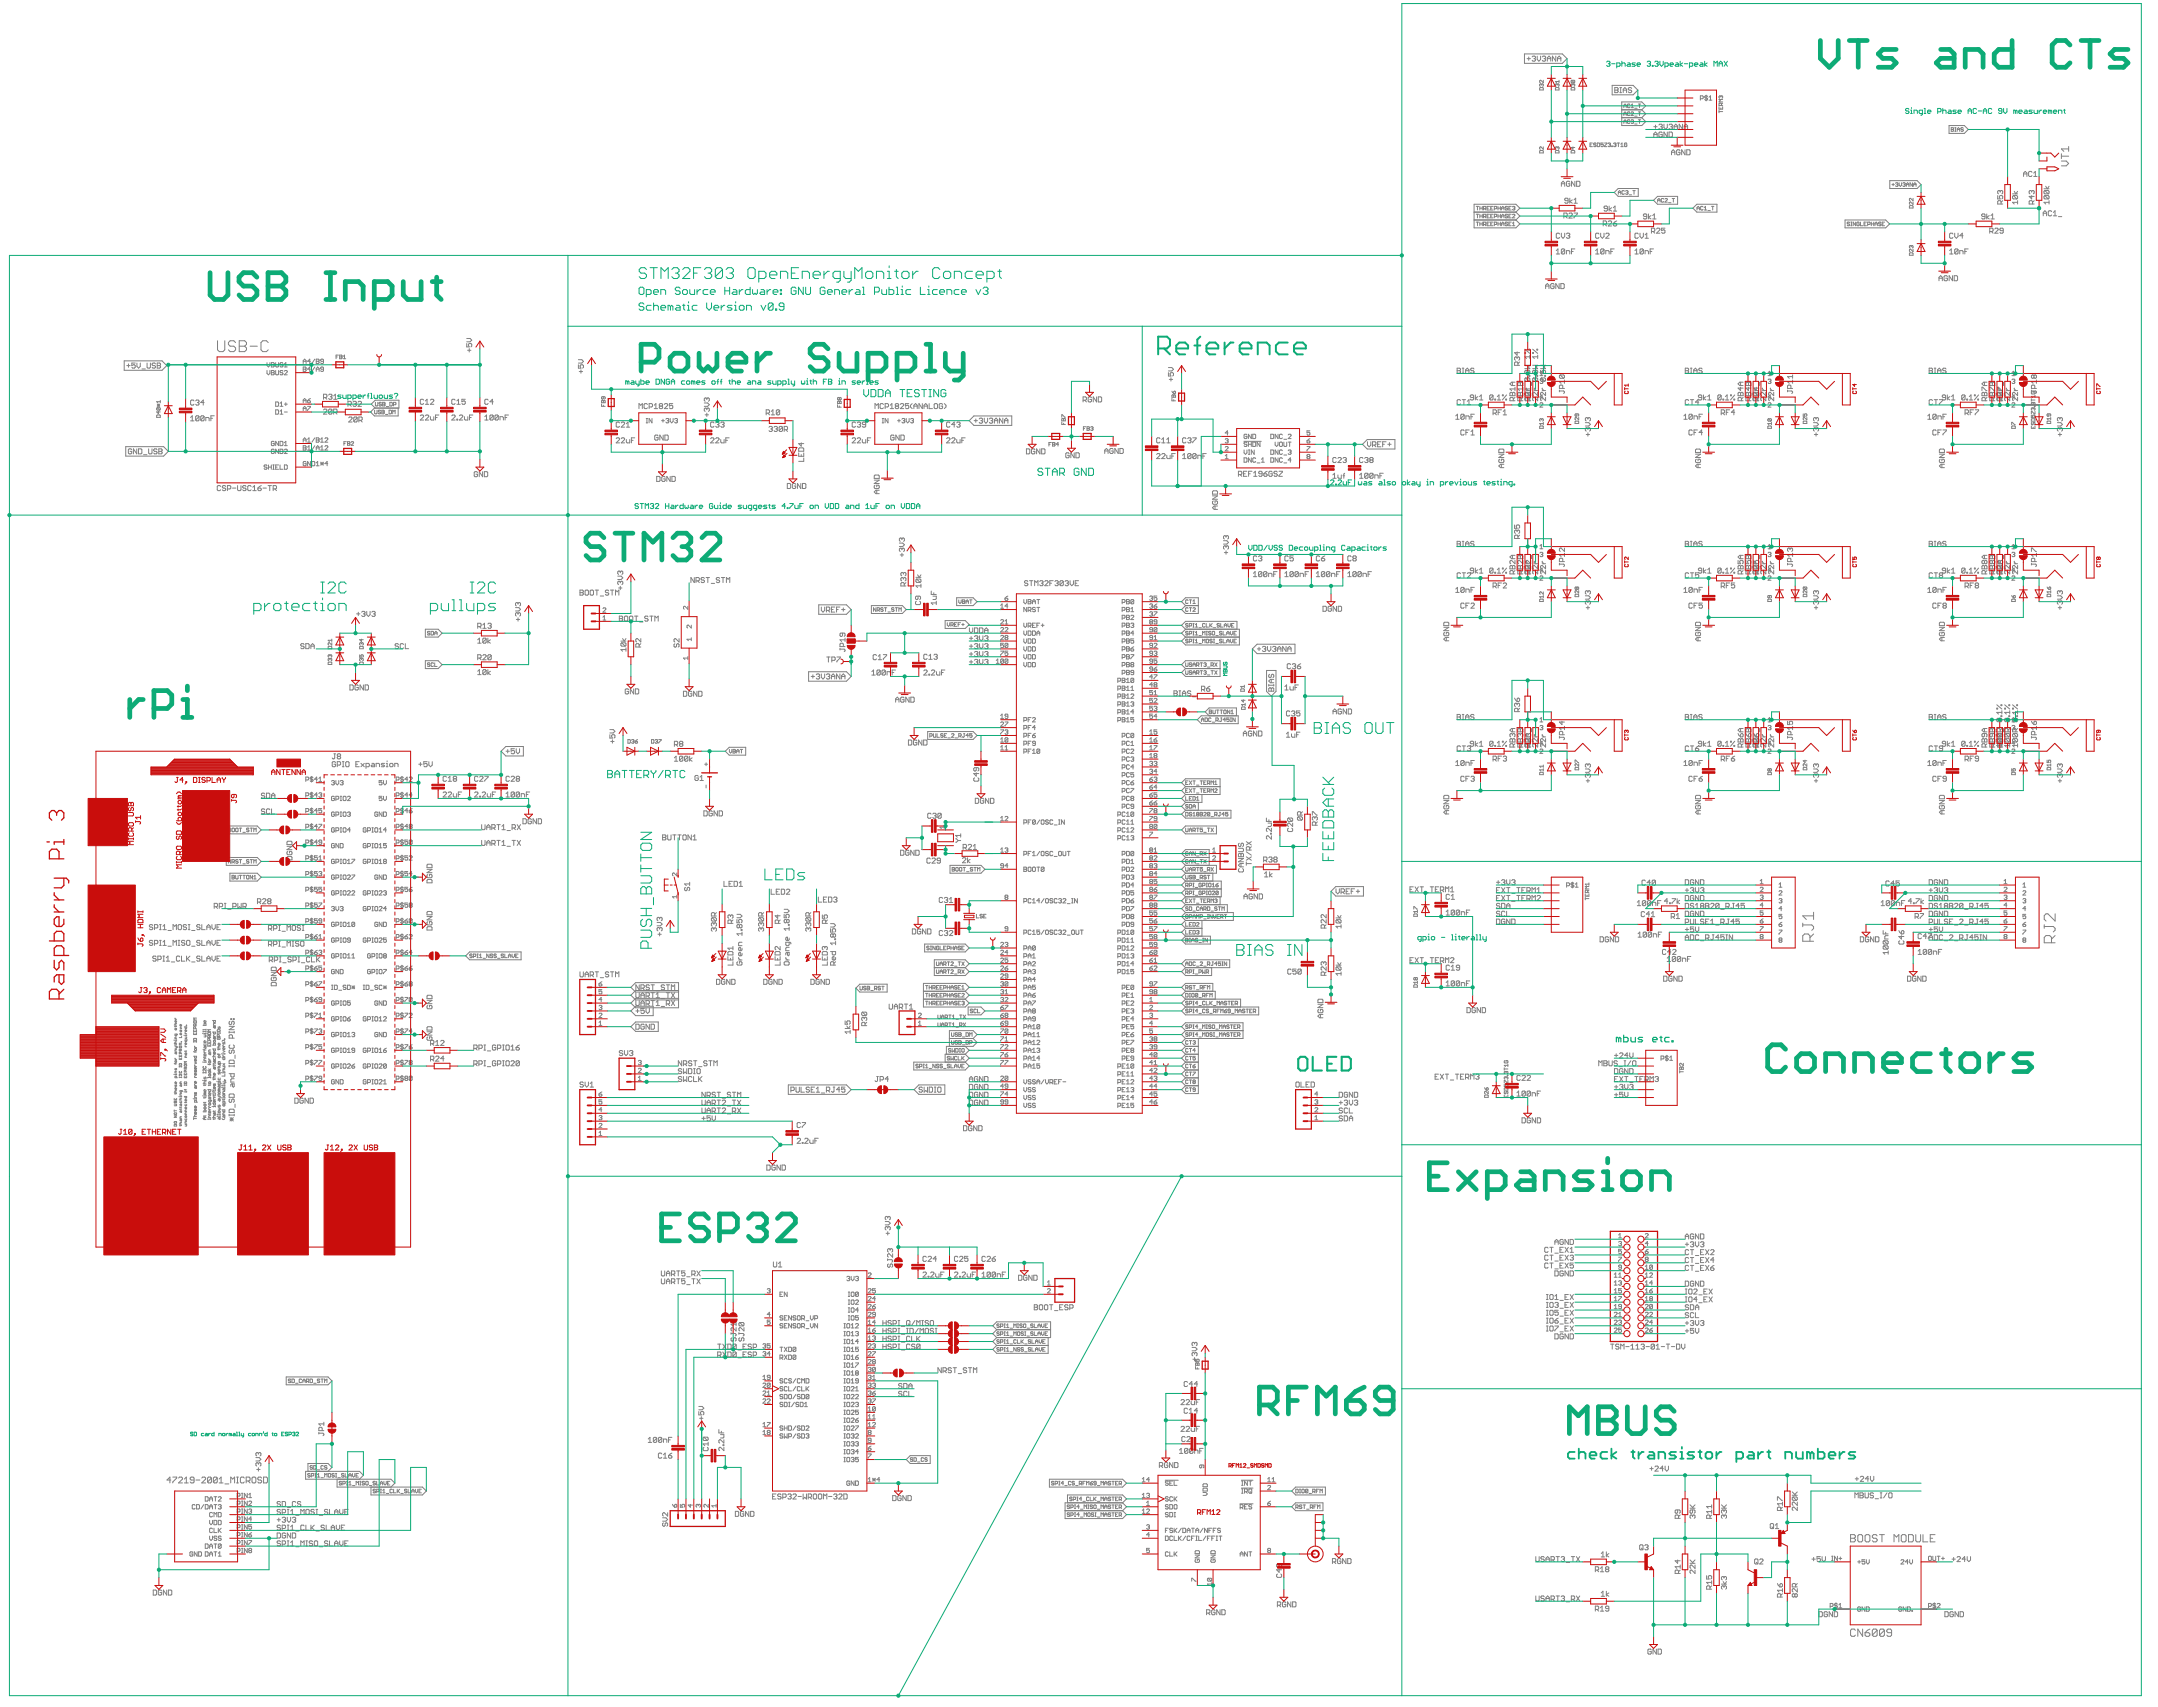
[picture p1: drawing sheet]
<svg xmlns="http://www.w3.org/2000/svg" width="1184mm" height="936mm" viewBox="0 0 1184 936" stroke-linecap="round" stroke-linejoin="round" font-family="sans-serif">
<g fill="none" stroke="#808080" stroke-width=".55">
<path d="M837 30h21l2 2-2 3h-21zM838 32h2M839 31v2M841 31h1h1l-1 1M842 32h.1M842 32l1 1-1 1-1-1M844 31v2l1 1 1-1v-2M847 31h1v1M847 32h1M848 32v1v1l-1-1M849 34v-2l1-1 1 1v2M849 32h2"/>
<path d="M854 31v3l-2-3v3M855 34v-2l1-1 1 1v2M855 32h2M845 48h2v1h-2zM846 46h-1v1M846 46h1v1M846 46v1M847 44v1l-1-1h-1v1M854 48h1l1 1h-2zM855 46h-1v1M855 46h1l-1 1M855 46v1"/>
<path d="M856 44v1M856 45h-2M862 48h2v1h-2zM863 44h1v1M863 44l-1 1h2M863 44l1 1M863 46h1v1M863 46h-1l1 1M863 46v1M885 47h11l3 2-3 3h-11zM886 48l2 1v2h-2zM886 49h2"/>
<path d="M889 48h1M889 51h1M890 48v3M891 49h2M891 51v-2l1-1 1 1v2M891 59v-1l1-1 1 1v1M891 58h2M895 57h-2l1 2h1M895 58l1-1v2M895 59h2M896 49l-1-1-1 1 2 1-1 1-1-1M897 59h2"/>
<path d="M899 57h2M900 57v2M933 54h1l1-1h-2v2M936 52v3M937 53h-1v1h1v1h-1M938 55h2M938 53h1v2M944 59v1h2v-1M945 53h.1M945 59v1M945 53h1l-1 1M945 53h-1v1"/>
<path d="M945 58v-1h-1v1h2M946 55h-2v1h2M946 57h-1M873 79h.1M874 78h-1v2h1M876 79h-1l1 1h-1M877 78l1 1v1h-1zM880 78h-1v1h1v1h-1M881 78h1l-1 2h1M883 79l1-1v1M883 79h1M884 79v1h-1"/>
<path d="M886 79l1-1v1M886 79h1M887 79v1h-1M888 78h1M888 78v2M890 79v-1v2M890 60h11M890 65h11M891 68v-2h1h1v2M891 63v-1l1-1 1 1v1M891 62h2M891 67h2"/>
<path d="M893 79h-1v1h1v-1h-1M895 62h-2l1 1h1M895 66h-2l1 2 1-1M895 66h1v1M895 62h2l-2 1h2M896 67h.1M896 67v1l-1-1M897 64h2M897 68h2M899 61h2M899 66h2M900 61v2"/>
<path d="M900 66v2M901 60l2-2-2-2h-11v13h11l2-2-2-2M901 60l2 2-2 3M908 75v-2l1-1 1 1v2M908 74h2M908 70h2M909 69v1M911 69l1-1v1v1M911 70h1M912 70v1l-1-1M912 73v-1l-1 1v2h1v-1h-1M913 68v2l1 1 1-1v-2"/>
<path d="M915 72v3l-2-3v3M916 72l2 1-1 2h-1zM916 69l1-1 1 1-1 1M917 70h.1M917 70h1l-1 1-1-1M919 71v-2l1-1 1 1v2M919 70h2M923 68v3l-1-3v3M924 71v-2l1-1 1 1v2M924 70h2M944 61h2M944 61v1"/>
<path d="M1070 69h8l2 2-2 2h-8zM1071 70h1v2h-1zM1071 71h1M1073 70h1M1073 72h1M1073 70v2M1074 72v-1l1-1 1 1v1M1074 71h2M1078 70h-1l-1 1 2 1h-2M845 83h2v1h-2zM847 81v1l-1-1h-1v1M854 83h1l1 1h-2z"/>
<path d="M855 81h-1v1M855 81h1l-1 1M855 81h.1M862 100l-1-1-1 1v2h1l1-1h-1M862 83h2v1h-2zM863 81v1l-1-1h2M864 99v3l-1-3v3M865 99l2 1v2h-2zM885 80h.1M890 80h1M917 85v-2l1-1 1 1v2M917 84h2"/>
<path d="M922 83v-1l-2 1v1l2 1v-1h-1M925 82v3l-2-3v3M926 82l2 1-1 2h-1zM1037 99h15l2 2-2 2h-15zM1111 97v-2l1-1 1 1v2M1111 95h2M1115 95v-1l-2 1v1l1 1 1-1M1116 97h2M1116 95l1-1v3M1131 88h3l1 2-1 1h-3M1131 86h4M1131 84v3"/>
<path d="M1135 82h-4l2 1M1135 80v3M809 116h23M810 113h2M810 118h2M811 113v2M811 118v2M812 114h2M812 113v2M812 118v2M812 119h2M814 113v2"/>
<path d="M814 118v2M814 119h1l1-1h-2v2M814 115h1l1-1-2-1v2M815 119l1 1M815 115h1M816 114h1M816 119h1M818 118h-2v2h2M818 113h-2v2h2M818 114h1M818 119h1M820 118h-2v2h2"/>
<path d="M820 113h-2v2h2M820 119h2l-1-1h-1v2M820 115l2-1-1-1h-1v2M822 113v2M822 118v2M822 114h1M822 119h1M823 113v2M823 118v2M824 115v-1l1-1v1v1M824 120v-2h1v2M824 114h1"/>
<path d="M824 119h1M827 114h-1l1 1h-1M827 118h-1l1 1v1l-1-1M828 114h1M828 119h1M829 118h-1v2h1M829 113h-1v2h1M830 114l1-1v1M830 118h1l-1 2h1M831 114h.1M831 114v1h-1M832 116l2-2-2-2h-23v13h23l2-2-2-2"/>
<path d="M832 116l2 3-2 2M857 102v-2l1-1 1 1v2M857 101h2M858 119h2v-2h-2v3M859 119l1 1M861 110h-2v-1h2v2h-1h-1M861 117h1h1l-2 3h2M862 109v2M863 110l-1 1h1M864 111h2M864 110l1-1v2M864 117h2l-2 3"/>
<path d="M882 114h-1h-1l1-1h1v2v1l-2-1M883 113v3M885 114l-2 1 2 1M886 116h1M886 114v-1v3M886 106l2-3h11v5h-11zM888 107v-2h1h1v2M888 106h2M892 105h-2v1h2M892 105h1v1M893 106h.1M893 106v1l-1-1"/>
<path d="M894 107h2M896 105h2M897 105v2M904 119h-2v-1v-1l2 1v2h-1h-1M905 117v3M906 118l-1 1 1 1M907 118l1-1v3M908 110l2-2h11v4h-11zM910 111v-1l1-1v1v1M910 110h1M913 109h-1v2h1M914 109h1l-1 2h1"/>
<path d="M916 111h1M918 109h1M918 109v2M929 114l2-2h11v4h-11zM931 115v-1l1-1 1 1v1M931 114h2M935 114h-2l1 1h1M935 114l1-1v2M935 115h2M937 116h2M939 113h2M940 113v2"/>
<path d="M1038 101h2M1039 101v1M1040 101l1-1v1M1041 101h.1M1041 101v1h-1M1042 100v2h1h1v-2M1044 101l1-1v1M1045 101h.1M1045 101v1h-1M1046 102v-1l1-1 1 1v1M1046 101h2M1048 113h2v1h-2z"/>
<path d="M1050 100v2l-2-2v2M1050 109v1l-1-1h-1v1M1050 111v1l-1-1h-1v1M1050 102v-1l1-1 1 1v1M1050 101h2M1090 119h-2v-1v-1l2 1v2h-1h-1M1090 117v3M1092 118l-2 1 2 1M1093 118l1-1v3M1096 107v2h2l-1-1 1-1 1 1v1M1098 105h-1h-1l1 1M1098 105h1v1"/>
<path d="M1098 105h.1M1098 112v-1l-1-1-1 2h3M1099 110l-1 1M1105 106h2M1105 107v1v1h2M1105 107l2 1v1M1105 107l2 2M1106 105v1l1-1M1107 111h-2l1 1M1107 110v2M1115 105h-1v1M1115 105h1v1"/>
<path d="M1115 107v2l-1-1h2M1115 105h.1M1116 112v-1l-2-1v2h2M1116 110v1M1121 118v-1l1-1 1 1v1M1121 117h2M1122 104h3M1122 105h3l-1 1M1122 107l3 1-1 1M1122 107v1v1h2M1122 105v1h2M1122 107l2 2"/>
<path d="M1122 105l2 1M1123 102l1 2 1-2M1125 111h-3l1 1M1125 110v2M1126 116h-2v2h1h1M1127 117l1-1v2M1127 118h2M1130 119h2M809 121h23M810 122h2M811 122v2M812 123h2"/>
<path d="M812 122v2M814 122v2M814 123h1l1-1h-2v2M815 123l1 1M816 123h1M818 122h-2v2h2M818 123h1M820 122h-2v2h2M820 123h2l-1-1h-1v2M822 122v2M822 123h1M823 122v2"/>
<path d="M824 124v-1l1-1v1v1M824 123h1M827 122h-1l1 1v1h-1M828 123h1M829 122h-1v2h1M830 124h1M830 123l1-1v2M854 137h1v2M854 139h2M856 128h-2v2l1 1 1-1M857 128v2l1 1 1-1v-2M859 137l-1 2h-1"/>
<path d="M859 137h-2v2M859 137l-2 2M860 139v-2l2 1v1M860 128h1h1l-1 1M861 129h.1M861 129l1 1-1 1-1-1M863 138h.1M864 137h-1v2M876 139h2M876 137h1v2M878 128h-1h-1v3l2-1M879 128v2v1l1-1v-2"/>
<path d="M880 123h1l1-1-2-1v3M880 137v2h-1M880 137h-1v2M880 137l-1 2M881 123l1 1M881 139v-2l2 1v1M881 128h1h1l-2 3h2M883 122v-1l2 1-2 2h2M884 138h1M886 123h1v1h-1zM886 137h-2v2M887 121l-1 2"/>
<path d="M897 139h2M897 137h1v2M899 128h-2l1 3 1-1M900 128v2l1 1 1-1v-2M902 137v2h-2M902 137h-1l-1 2M902 137l-2 2M903 139v-2l2 1v1M903 129l1-1v3M903 131h2M906 138h1M906 127h2v-1l-2-1v3"/>
<path d="M907 120h2M907 127l1 1M908 137h-2v2M909 126l1-1 1 1-2 2h2M914 125h-2v2l1-1 1 1-1 1-1-1M1013 121h22l2 2-2 2h-22zM1015 122h-1l1 1v1h-1M1016 122h.1M1016 124h.1M1016 122v2M1018 122v2l-1-2v2M1020 122h-1v2h1v-1"/>
<path d="M1021 122v2h1M1023 123h1M1024 122h-1v2h1M1025 123h1v-1h-1v2M1027 123h1M1027 122v2M1028 122v2M1029 123h1M1029 124v-1l1-1v1v1M1032 122h-1l1 1v1h-1M1033 123h1M1034 122h-1v2h1"/>
<path d="M1048 139h2v1h-2zM1049 135h-1v1M1049 135h1v1M1049 135h.1M1050 137v1l-1-1h-1v1M1070 139h2M1070 137h1v2M1072 128h-1h-1v2l1 1 1-1M1073 128v2l1 1 1-1v-2M1075 137l-1 2h-1M1075 137h-1h-1v2M1075 137l-2 2"/>
<path d="M1076 139v-2h1v2M1077 129h-1l1-1v3M1078 138h1M1080 137h-2v2M1092 127h1l1-1-2-1v3M1093 120h2M1093 127l1 1M1095 126v-1l2 1-2 2h2M1100 127h-2v-1v-1l2 1v1l-1 1-1-1M848 158v-2h1h1v2M848 157h2M853 156h-2v2h2v-1h-1"/>
<path d="M856 156v2l-2-2v2M857 156h2l-1 2h-1zM1064 154v-2l1-1 1 1v2M1064 153h2M1069 152l-1-1-1 1v2h2v-1h-1M1072 151v3l-2-3v3M1073 151l1 1v2h-1zM68 198h21l3 3-3 2h-21zM71 200v1M74 199h-2v2l1-1 1 1v1l-2-1M75 199v2l1 1 1-1v-2M81 199v3l2-1v-2"/>
<path d="M85 200v-1l-2 1 1 1h1v1l-2-1M86 199l2 1v2h-2zM119 187v5l1 1h2l1-1v-5M129 188l-1-1h-2l-1 1v1l1 1h2l1 1v1l-1 1h-2l-1-1M131 187h3l1 1v1l-1 1 1 1v1l-1 1h-3zM131 190h3M137 190h4M147 199v2h1v-2M147 188l-1-1h-2l-1 1v4l1 1h2l1-1M149 199h2l-1 2h-1zM151 199l1 2h1v-2M155 199h-1l1 2h-1"/>
<path d="M156 200l1-1v2M166 199v-1l1-1 1 1v1M166 198h2M170 198h-1l1-1v2M173 197l-2 2M174 197h1v2h-1zM174 198h1M178 198h-2v-1h2v2h-1h-1M184 196h1M186 195h-2v2M186 196h1M186 195h2l-1 2h-1z"/>
<path d="M188 197h2M188 195h1v2M256 188v2h2l-1-1 1-1 1 1-1 1M256 186h2l1 1-1 1h-2M257 192h1M258 191v2M317 197h2l1 1-1 1h-2M833 196h-1h-1l1 2M833 196h1v2M833 193v2l-2-2h3M833 196v1M834 199l-1 1"/>
<path d="M837 193v1zM837 192l3 2M839 192h1zM840 196h-3l1 1M840 195v2M841 193l1 1zM841 192l3 2M844 192h.1M844 195v2M844 196h-3l1 1M70 201h1M78 202h2"/>
<path d="M86 201h2M88 220v1M106 220v-1l-1 1v2h1M107 220l2-1v1v1M147 203v2v1l1-1v-2M149 203l2 1-1 2h-1zM149 204h1M149 200h1M151 203l1 3 1-1v-2M155 204v-1l-1 1 1 1v1l-1-1M156 204v-1l2 1-2 2h2M156 201h2"/>
<path d="M166 201l2 1v2h-2zM166 220h2M166 203h2M169 220h1v1h-1zM170 203h-1l1-2v3M170 219l-1 1M173 201l-2 3M174 204v-2v-1l1 1v2M174 203h1M178 203h-2v-2l2 1v1l-1 1-1-1M178 218h1v-2h-1v3M179 218v1"/>
<path d="M180 217l2-1v1v1M181 218h1M182 218v1h-2M183 219h2M183 217l1-1v3M233 219h-1h-1v2v1l2-1M233 220l1-1v3M236 219h1h1l-2 3h2M250 219h-1h-1v3l2-1M251 220l1-1v3M255 219h-1v1h1v1v1l-1-1M268 219h-1h-1l1 3 1-1"/>
<path d="M317 200v2h2l-1-1 1-1 1 1v1M318 204h2M319 203v2M330 220h2v1h-2zM331 218v1h-1l1-1h1v1M331 220v1M388 219h.1M388 219l-1-1v1v1M388 219v-1l1 1v1M461 218h-1v1h1M461 218h1l-1 1M461 218v1"/>
<path d="M594 220h2v-2h-2v3M595 220l1 1M599 218h-2l1 3 1-1v-1h-1M602 218v3l-2-3v3M603 218h2l-1 3h-1zM641 204v2h2l-1-1 1-1 1 1v1M641 202h2l1 1-1 1h-2M642 208h2M643 207v2M643 219v1h2M643 215l1 1M644 217h1v1h-2z"/>
<path d="M644 217v1M644 219v1M645 215v1h-1zM800 202h2l-1 3h-1zM800 203h1M802 220l-1-1-1 1v2h2M803 219h1M803 202h.1M803 205h.1M803 202v3M803 219v3M804 203h2"/>
<path d="M804 205v-2l1-1 1 1v2M809 218h-2v-1h2v2h-1h-1M809 202h-1l-1 1h2v1v1l-2-1M810 217v2M811 218l-1 1h1M812 219h2M812 218l1-1v2M819 217v2h-1M819 217h-1v2M819 217l-1 2M820 219h1zM822 219h2"/>
<path d="M822 218l1-1v2M825 217h.1M826 219h1zM827 217l-2 2M829 216l2-1 1 2h-3zM830 210v2M830 216v1M831 220v-2h-2v2h3M832 210h-2l-1 1 1 1h2M832 213h-3l1 1M832 218l-1 1M832 212v2"/>
<path d="M833 216l2-1 1 2h-3zM833 210h2l1 2h-3zM833 200v-1h-2v1h3M834 210v2M834 216v1M835 220v-2h-1l-1 2h3M836 218l-1 1M836 212v2M836 213h-3l1 1M837 200h3l-1 1 1 1h-3M837 220v-1v-1h2v2M837 207v1v1h2"/>
<path d="M837 207h2l1 1-1 1M837 207l2 2M837 220h3M838 214h2M838 213l1 1M838 204v-1l-1 1v1M838 204l1-1 1 1-1 1M838 204h.1M839 216l-2-1v1v1M839 216v1M839 206h1zM840 215v2l-2-2-1 2"/>
<path d="M840 218v2l-2-2-1 2M840 215l-1 1M840 215v2h-3M840 213h-3l1 1M840 212v2M840 218l-1 1M841 210v2M841 200h3l-1 1 1 1h-3M842 207h2v1v1M842 207l-1 1 1 1h2M842 207l2 2M842 214h2"/>
<path d="M842 213l1 1M843 204v-1l1 1v1M843 204l-1-1-1 1 1 1M843 204h.1M844 206h.1M844 218v2l-2-2h-1l1 2M844 215v2l-2-2-1 1 1 1M845 206h2M845 208h1h1l-1 2h-1M845 204h1v2M846 203v2h1l-1-1 1-1 1 1v1M846 200h2l-1 1 1 1h-2"/>
<path d="M846 207h2v1v1M846 207v1v1h2M846 207l2 2M846 214h2M846 213l1 1M847 218h-2l1-1v2M848 206h.1M848 218v2l-2-2v2M848 215v2l-2-2v1v1M856 215h2h1l-1 1M856 214v1M856 206h2h1l-1 2"/>
<path d="M856 206l2 2M856 206v2h2M858 213v-1l-2-1v2h3M859 208v2M859 209h-3l1 1M925 202h2l-1 3h-1zM925 203h1M927 220l-1-1-1 1v2h2M928 219h2M928 202h1M928 205h1M928 202v3"/>
<path d="M929 219v3M930 205v-2l1-1v1v2M930 203h1M934 218h-2l1-1h1v2h-2M934 202h-1l-1 1h2v1v1l-2-1M935 217v2M936 218l-1 1h1M937 219h2M937 218l1-1v2M945 217l-1 2h-1M945 217h-1h-1v2M945 217l-2 2"/>
<path d="M946 219h.1M947 219h2M947 218l1-1v2M950 217h.1M952 219h.1M952 217l-2 2M954 216l2-1 1 2h-3zM955 212v2l-1-1h3M955 210v2M955 216v1M956 220v-2h-2v2h3M957 210h-2l-1 1 1 1h2"/>
<path d="M957 218l-1 1M958 216l3-1v2h-3zM958 210h3v2h-3zM960 210v2M960 212v2l-2-1h3M960 216v1M960 220v-2h-2v2h3M961 218l-1 1M963 220l-1-1 1-1h1v2M963 220h2M963 214h2M963 213l1 1"/>
<path d="M964 216l-1-1-1 1 1 1M964 216l1-1v2h-2M964 212v2M964 216v1M965 215v2l-2-2v2M965 218v2l-2-2v2M965 213h-2l1 1M965 218l-1 1M966 210v2M967 214h2M967 213l1 1M969 218v2l-2-2h-1l1 2"/>
<path d="M969 215v2l-2-2-1 1 1 1M970 206h2M970 208h2v1M970 204h1v2M971 209h1M972 209v1h-2M972 214h2M972 213l1 1M972 218h-2l2-1v2M974 218v2l-2-2h-1v2M974 215v2l-3-2v1v1M981 215h2h1l-1 1"/>
<path d="M981 214v1M983 213v-1l-1-1-1 2h3M984 209h-3l1 1M984 206v2M984 208v2M984 207h-3l1 1M1059 202h2l-1 3h-1zM1059 203h1M1061 220l-1-1-1 1v2h2M1062 219h1M1062 202h1M1062 205h1"/>
<path d="M1062 202v3M1063 219v3M1063 205v-2l1-1 1 1v2M1063 203h2M1064 219h2l-2 3M1068 218h-2l1-1h1v2h-1h-1M1068 202h-1l-1 1h2v1v1l-2-1M1069 217v2M1070 218l-1 1h1M1071 218l1-1v2M1071 219h2M1079 217h-2v2"/>
<path d="M1079 217v2h-1h-1M1079 217l-2 2M1079 219h1zM1081 218l1-1v2M1081 219h2M1084 217h.1M1086 219h.1M1086 217l-2 2M1088 214v-2l3 2M1088 215l1 1 1-1 1 2h-3zM1089 210v2M1089 216v1"/>
<path d="M1090 220v-2h-2v2h3M1091 210h-2l-1 1 1 1h2M1091 218l-1 1M1092 214v-2l3 2M1093 215l1 1v-1l1 2h-3zM1093 210h1l1 2h-3zM1094 210v2M1094 216v1M1094 220v-2h-1l-1 2h3M1095 218l-1 1M1096 220v-1v-1h2v2M1096 214v-2l3 2"/>
<path d="M1096 220h3M1097 214h2M1097 213l1 1M1098 216l-2-1v1v1M1098 216v1M1099 215v2l-2-2-1 2M1099 218v2l-2-2-1 2M1099 215l-1 1M1099 215v2h-3M1099 218l-1 1M1100 210v2M1101 213l1 1"/>
<path d="M1101 214h2M1103 215v2l-2-2-1 1 1 1M1103 218v2l-2-2h-1l1 2M1104 206h2M1104 204h1v2M1104 208h1v1M1105 209h.1M1105 209v1h-1M1106 214h1M1106 213v1M1106 218h-2l1-1v2M1107 218v2l-1-2h-1v2"/>
<path d="M1107 215v2l-1-2-1 1v1M1115 219h2M1115 219v1M1115 214v2h2v-1h-1M1115 215h2h1l-1 1M1115 215h.1M1116 206h-1v2l1-1M1116 206v1M1116 206h1h1l-1 2-1-1M1117 213l-1-2-1 1v1h3M1117 217v1M1117 217h-2l1 1"/>
<path d="M1118 209h-3l1 1M1118 208v2M86 228h2v1h-2zM86 224v1h2M86 224l2 1M86 222h2M86 224h2v1M86 222l2 1M87 226v1l-1-1h2M87 222v1M88 222l-2 1M88 220h-2l1 1"/>
<path d="M105 229l1-1v3M105 231h1M108 221h1M109 221v1h-2M109 229v-1l-2 1v1M109 229v2l-2-1M109 229l-2 1M112 229l-1-1-1 2M112 221h-2l2-2v3M112 229v2l-2-1M112 229l-2 1M113 231v-2h1l1 2"/>
<path d="M116 229h1M118 228h-2v3M151 221h2v2h-2zM151 225h2v2h-2zM154 223h1M154 227h1M154 221h1v2M154 226l1-1v2M156 222h2M156 226h2M157 221v2M166 221v-2h1h1v2"/>
<path d="M166 225v-1l1-1 1 1v1M166 224h2M169 223h1l-1 2M178 225v-1l1 1-1 2h1M182 225v2h-2M182 225l-1-1-1 3M182 225l-2 2M183 226h2v-2h-2v3M184 226l1 1M191 222h1l1-1-2-1v3M191 229h1h1l-2 3h2M192 222l1 1"/>
<path d="M194 221l1-1 1 1-1 1M195 222h.1M195 222h1l-1 1-1-1M196 229v3l-2-1M196 229h-2v2M196 229l-2 2M197 221v-1l1 1-1 2h1M197 231h1l1-2h-2v3M198 231l1 1M206 225v2h1v-2M206 224l-2-2 2-2h13v4h-13l-3 2 3 2h13v-4M206 221v2l1-1v-1"/>
<path d="M209 225h-1l1 1v1h-1M209 221h-1l1 1v1l-1-1M210 225h1v2h-1zM210 226h1M210 221h1v2h-1zM210 222h1M212 227h1M212 223h1M214 225h1v2h-1zM214 221h1v2h-1zM216 227v-2v1l1-1v2M216 222h1v-1h-1v2"/>
<path d="M231 228h2l-2 2h2M233 228h1h1l-2 2h2M233 222h2M236 229l1 1h1v-1M239 229h1M241 228h-2v2M248 228h2l-2 2h2M251 230h.1M251 222h2M252 228h1h1l-2 2h2M255 229v1h2v-1M258 229h1"/>
<path d="M260 228h-2v2M266 230h2M266 229l1-1v2M271 228h-2v2M271 220h-2l1-1v3M271 228v2h-1h-1M271 228l-2 2M274 228h-1h-1v2M274 228v2h-1h-1M274 228l-2 2M274 230v-1h2v1M277 229h1"/>
<path d="M279 228h-2v2M330 222v1h2M331 222v1M340 232h-2l1 2h1M341 232h2l-2 2h2M344 234h2M344 232h1v2M351 224v-3l1 1 1-1v3M355 232h.1M355 230h.1M355 230v2M355 222v-1l-1 1v2h1"/>
<path d="M356 223h2v-2h-2v3M358 230v2l-2-2v2M359 224h2M359 222l1-1v3M361 239h-2l1 2h1v-1h-1M362 223h1M362 223v-1v-1l2 1-1 1M362 223v1h2l-1-1M363 231h2M364 230v2M364 239v2l-2-2v2M365 222v-1l1 1-1 2h1"/>
<path d="M365 239h2l-1 2h-1zM365 230h2v1M366 231h1M367 231v1h-2M368 230v1l1 1v-1v-1M369 221h-2v2l1-1 1 1v1h-2M370 230h1h1l-1 1M371 231h.1M371 231h1l-1 1h-1M387 221h1l1 1-1 1h-1M387 228h2M388 224v1"/>
<path d="M388 227v1M388 224h-1v2M388 224h1v2M392 232h-1h-1v2h2M393 232h1h1l-1 1M394 233h.1M394 233h1l-1 1h-1M396 232h1v1M397 233h.1M397 233v1h-1M421 227l1-1v-1h-1v3M421 227l1 1"/>
<path d="M422 234h1h1l-1 1M423 235h.1M423 228h2M423 226l1-1v3M423 235l1 1-1 1-1-1M425 234h1h1l-1 1M426 235h.1M426 235l1 1-1 1-1-1M428 225v2l-1 1-1-1M428 225h-1l-1 2M428 225l-2 2M429 234h-1v2"/>
<path d="M429 234v3l-1-1M429 234l-1 2M430 236h2v-2h-2v3M431 236l1 1M460 220h1l1 1h-2zM460 222v1h2M461 220v1M461 223h.1M470 232h-1h-1v2h2M471 232h1v1M471 233h1M472 233v1h-1"/>
<path d="M475 233l-2-1h1h1v2h-2M480 224v-3l1 1 1-1v3M484 232h1M484 230h1M485 230v2M485 222l-1-1-1 1v2h2M486 223h1l1-1-2-1v3M487 230v2l-1-2v2M489 222l1-1v3M489 224h1M491 239h-1h-1v2h2v-1h-1M492 223h1"/>
<path d="M492 223l-1-1 1-1 1 1v1M492 223h-1l1 1h1v-1M493 231h1M493 230v2M494 239v2l-2-2v2M494 222l1-1 1 1-2 2h2M494 239h2v2h-2zM495 230h1h1l-1 1M496 231h.1M496 231h1l-1 1h-1M497 230v1l1 1 1-1v-1M499 221h-2v2l1-1 1 1-1 1h-1"/>
<path d="M500 230h1v1M501 231h.1M501 221l-1 1v1l1 1M501 231v1h-1M502 223h1M502 224v-2l1-1v1v2M506 221v3l-2-3v3M507 223h2M507 224v-2l1-1 1 1v2M510 221v3h2M513 222v-1l2 1-1 2h-1zM517 222v-1l-1 1v2h1v-1h-1"/>
<path d="M518 221l1 1v1l-1 1M521 232h-1v2h1M524 233h-2l2-1v2M525 232h2v1M526 233h1M527 233v1h-2M535 228h20v5h-20l-3-2zM535 231h2M536 230v2M537 230l2-1v1v1M538 231h1M539 231v1h-2"/>
<path d="M540 229v2l1 1 1-1v-2M543 230l1-1 1 1-1 1M544 231h.1M544 231h1l-1 1h-1M546 231h2M546 232v-2l1-1 1 1v2M550 229v3l-1-3v3M551 231h2M551 232v-2l1-1 1 1v2M583 229v-1l2 1M583 232v1h2M583 230h1l1 1h-2z"/>
<path d="M584 230v1M584 232v1M595 235h.1M596 234h-1v2M597 234h1v2h-1zM597 235h1M599 234h1v1M599 235h1M600 235v1h-1M674 238h-2l2-2v3M684 239v-1l-1 1v2l1-1v-1M687 238v3l-2-3v3"/>
<path d="M688 238l1 1v2h-1zM697 238l2 1v2h-2zM701 238v3l-1-3v3M704 239l-1-1-1 1v1l1 1 1-1M707 239v-1l2 1-2 2h2M719 236h-2v2l1-1 1 1v1l-2-1M799 230h2M799 228l1-1v3M804 236h-1h-1v3l2-1M804 228l-1 2h-1M804 228l-2-1v3M804 228l-2 2"/>
<path d="M805 230v-2l1 1v1M805 237h1M805 222h2M805 220l1-1v3M806 236h-1v3M807 239h2M807 229h1M807 237l1-1v3M809 227h-2v3M819 227h2v-2h-2v3M820 227l1 1M822 226h1"/>
<path d="M824 225h-2v3M825 228h2M825 226l1-1v3M845 234h2v1h-2zM845 221h1h1l-2 2h2M846 230h-1v1M846 230h1v1M846 230h.1M847 232v1M847 232h-2l1 1M864 231h2v1h-2zM865 227v1h-1l1-1h1v1"/>
<path d="M866 229v1l-1-1h-1l1 1M870 232h2l1 1-1 1h-2M871 238h1M872 235h-1h-1l1 2M872 235h1l-1 2M872 230l-1-1-1 1 1 1M872 230v-1l1 1-1 1M872 230h.1M872 235v1M872 237v2M924 230h2M924 228l1-1v3"/>
<path d="M929 236h-1h-1v3l2-1M929 228l-1 2h-1M929 228l-2-1v3M929 228l-2 2M930 230v-2l2 1v1M930 237h1M932 236h-2v3M932 221h-1l1-2v3M933 229h1M934 227h-1v3M934 237h-1l1-1v3M945 227l2-1-1-1h-1v3"/>
<path d="M946 227l1 1M947 226h1M949 225h-2v3M952 226h-2l2-1v3M970 221h1h1l-2 2h2M971 230l-1 1h2M971 234h1v1h-2zM971 230h1v1M971 230l1 1M972 232v1M972 232h-2l1 1M990 231h1l1 1h-2z"/>
<path d="M990 227v1h1v-1h1l-1 1M992 229v1l-2-1v1M995 232h2l1 1-1 1h-2M996 238h2M997 235h-1h-1l1 2M997 230l-1-1-1 1 1 1M997 230v-1l1 1v1M997 235h1v2M997 230h.1M997 235v1M997 237v2M1058 228l1-1v3"/>
<path d="M1058 230h2M1063 236h-1h-1v2v1l2-1M1063 228l-1-1-1 1v2M1063 228l-1 2h-1M1063 228l-2 2M1064 230v-2l1 1v1M1064 237h1M1065 236h-1v3M1066 236h2l-2 3M1066 229h1M1068 227h-2v3M1079 227h1v-2h-1v3"/>
<path d="M1079 227l1 1M1081 226h1M1083 225h-2v3M1084 225h2l-2 3M1104 233v-1l2 1M1104 221h1h1l-2 2h2M1104 234h2v1h-2zM1115 228v1h1v-1h1v1M1115 234v1h2v-1M1115 230h2v1h-2zM1115 232v1l1-1h1v1M1116 224h-1v1"/>
<path d="M1116 224h1v1M1116 221h-1v1M1116 221h1v1M1116 221h.1M1116 224h.1M1116 234v1M1117 223h.1M1117 226v1l-2-1v1M1124 231h1l1 1h-2zM1125 227v1h-1v-1h1v1M1126 230h-2M1126 229v1"/>
<path d="M1129 232h2l1 1-1 1h-2M1130 238h2M1131 230h.1M1131 235v1M1131 237v2M1131 230l-1-1-1 1 1 1M1131 235h-1h-1l1 2M1131 230v-1l1 1v1M1131 235h1v2M69 245h21l2 3-2 2h-21zM72 247v-1l-2 1v2h2v-1h-1M75 246v3l-2-3v3"/>
<path d="M76 246l2 1-1 2h-1zM79 249h2M82 246v3h1v-3M86 247l-1-1-1 1 2 1v1h-2M87 246l2 1v2h-2zM87 248h2M147 255h-2v1l2 1h-1h-1M147 256h2M147 255v2M149 255v2M150 255h1M150 257h1"/>
<path d="M150 255v2M151 243l-1-1-1 1v1h2v-1h-1M151 247l-1-1-1 1v2l2-1h-1M151 256h1M153 242v2l-2-2v2M153 246v3l-2-3v3M153 255h-2v2h2M154 246l1 1v2h-1zM154 242l1 1v1h-1zM154 255v2h1M156 247v-1l2 1-2 2h2M156 255h2l-1 2h-1z"/>
<path d="M156 244h2M156 243l1-1v2M166 241h2M166 243v-2l1-1 1 1v2M166 245h2v2h-2zM166 246h2M168 254v-1l-2 1v1l2 1v-2h-1M169 241l1-1v3M169 245h1v2M169 243h1M169 247h1M170 253v3l-1-3v3"/>
<path d="M171 253l2 1-1 2h-1zM173 240l-2 3M173 245l-2 2M174 241h1M174 240l1 1v2h-1zM174 247v-2h1v2M174 246h1M174 256h1M174 254v-1v3M176 243h2M176 241l1-1v3M176 245h1v2"/>
<path d="M176 247h2M176 254h2M176 254l2 1M177 254v1M178 254l-2 1M178 241l1-1 1 1-2 2h2M178 245h1h1l-2 2h2M180 254h-2l2-1v3M189 243h.1M190 242h-1v2M191 242l1 1v1h-1zM191 243h1"/>
<path d="M193 243h1l-1 1h1M262 259h-2l1 3 1-1v-1h-1M265 259v3l-2-3v3M266 259h2l-1 3h-1zM338 241l1-1 1 1-2 2h2M341 241v-1l2 1-2 2h2M344 241v2h2v-2M347 242h.1M348 240h-1v3M390 241v-1l2 1-2 2h2M393 241v-1l2 1-2 2h2M396 241v2h1v-2"/>
<path d="M398 242h1M400 240h-2v3M438 246h3v2h-3zM438 248v2h3v-2M440 243v2l-2-2h3M440 249v1M441 251v2h-3M468 241v-1l2 1-2 2h2M471 241v-1l1 1-1 2h1M473 241l1 2h1v-2M476 242h1M478 240h-2v3"/>
<path d="M520 241v-1l1 1-1 2h1M522 241l1-1 1 1-2 2h2M525 241l1 2h1v-2M528 242h1M530 240h-2v3M563 246l2 1v2h-2zM568 247v-1l-2 1 1 2h1v-1h-1M571 246v3l-2-3v3M572 246l2 1-1 2h-1zM576 244h.1M577 243h-1v2M578 243h1v2h-1z"/>
<path d="M578 244h1M581 244h-1l1-1v2M587 249l-1-1-1 1v2h1l1-1h-1M590 248v3l-2-3v3M591 248l1 1v2h-1zM606 249v-2l1-1 1 1v2M606 247h2M611 246h-1h-1l1 3 1-1v-1h-1M614 246v3l-2-3v3M615 246h2l-1 3h-1zM635 249h2l-2 3h2M637 241l-1-1-1 1v2h2"/>
<path d="M638 249h1l-1 3h1M638 243h1M638 241l1-1v3M640 241l1-1v3M640 250l1 2h1v-2M640 243h2M643 250h1M645 249h-2v3M649 250l1-1v3M649 252h2M651 241l-1-1-1 1v2h1h1M652 241l1-1 1 1-1 1"/>
<path d="M653 242h.1M653 242h1l-1 1h-1M654 249v2l-1 1-1-1M654 249h-2v2M654 249l-2 2M655 240h1l-1 3M656 249h-1v2M656 249v2v1l-1-1M656 249l-1 2M657 252v-2h2v2M660 250h1M662 249h-2v3"/>
<path d="M672 245h2l-2 2h2M672 252h2M672 241h2v1M672 250l1-1v3M673 242h1M674 242v1h-2M683 260h.1M683 242h9M683 251l1 1v2h-1zM683 247v1l1 1v-1v-1M684 259h-1v2h1M684 243h-1l1 1v1h-1"/>
<path d="M685 249h1M685 243v2M685 247h1M685 244h2M685 260h1M686 247v2M687 251v3l-2-3v3M687 243v2M687 259h-2v2M688 243h1v2h-1zM688 259h1v2M688 247v2l-1-2v2"/>
<path d="M689 252v-1l-1 1v2l1-1M690 254h2M692 243v2l-2-2v2M692 252l1-1v3M692 254h2M693 260l-2-1h2v2h-1h-1M694 260h1l1 1h-2zM696 259l-2 1M697 247h2v2h-2zM697 251l2 1v2h-2zM698 259h-2l1 2h1v-1h-1M700 243v1l1 1v-1v-1"/>
<path d="M701 259h-1h-1l2 1v1h-2M701 247v2l-1-2v2M701 251v3l-1-3v3M702 259h2l-2 2h2M702 243h1h1l-1 2h-1zM704 252l-1-1-1 1v1l1 1 1-1M704 247h-1h-1v2h1h1M705 243v2h1v-2M705 254h1M705 250h1M705 241h1M707 247h1h1l-1 1"/>
<path d="M707 243h2M708 248h.1M708 243v2M708 248h1l-1 1h-1M709 252h-2l1-1v3M717 242h2v1h-1zM717 245h2l-2 2M718 250h-1l1-1 1 1M718 250l-1 1 1 1 1-1v-1M718 250h1M719 241l-2 1M733 251h-1v2v1l1-1"/>
<path d="M734 251h1h1l-2 3h2M737 251h2v1M738 260v2M738 252h1M739 252v1v1l-2-1M748 244l2-3h16v5h-16zM748 251h-2v2l1 1 1-1M749 251h1h1l-1 1M750 252h.1M750 252l1 1-1 1-1-1M751 242v2v1l1-1v-2M752 252v1v1l2-1-1-1"/>
<path d="M752 252v-1h2l-1 1M752 252h1M753 244h2v-1l-2-1v3M754 244l1 1M756 244h1M758 242h-2v3h2M759 244h1M759 260h-2v2M761 242h-2v3M762 244h2M763 243v2M823 249h2l-2 2h2"/>
<path d="M823 252v2l2-1v-1h-1v1M823 246h2v2h-2zM824 255v2M825 255h-1l-1 1 1 1h1M931 249h2l-2 2h2M931 252v2l2-1v-1h-1v1M931 246h2v2h-2zM932 255v2M933 255h-1l-1 1 1 1h1M1064 249h3l-3 2h3M1064 247l3-1v2h-3zM1065 252h-1l1 2 2-1v-1h-1v1"/>
<path d="M1066 255v2M1067 255h-2l-1 1 1 1h2M121 267v-1l-2 1 1 2h1M124 267l-1-1-1 1 1 1 1 1h-1h-1M125 268h2l-1-2h-1v3M128 268h1M130 266l1 3h1v-3M135 267l-1-1-1 1 2 1v1h-2M138 267l-1-1-1 1v2h2M139 269h2M139 267l1-1v3M142 268h1v1h-1z"/>
<path d="M143 266l-1 2M144 268h2M147 266h2M148 266v3M150 268h1l1-1-2-1v3M151 268l1 1M360 261l2 1v2h-2zM365 262v-1l-2 1v2h2v-1h-1M368 261v3l-2-3v3M369 261l2 1-1 2h-1zM432 265l2 1v2h-2zM437 266l-1-1-1 1v2h2v-1h-1"/>
<path d="M440 265v3l-2-3v3M440 265l2 1v2h-2zM480 263h3l-3 2h3M480 266v1v1h2l1-1-2-1v1M480 261h2l1 1h-3zM481 269v2M483 269h-2l-1 1 1 1h2M665 270l3-1v2h-3zM665 272h3l-3 2h3M666 275h-1l1 2h2v-2h-1v1M667 278v1M668 278h-2l-1 1h1h2"/>
<path d="M680 260h1l1-1h-2v2M681 260l1 1M688 261h2M732 261v-1v2M732 262h1M734 261l1 1h1v-1M737 261h1M746 262h2M746 261l1-1v2M751 260l-1 2h-1M751 260h-2v2M751 260l-2 2"/>
<path d="M754 260v2h-1h-1M754 260l-2 2M754 260h-2v2M755 262v-1h1v1M757 261h1M494 298h1l1 1-1 1h-1M495 296v-1l-1 1v1M495 296v-1l1 1v1M495 296h.1M672 297h1l1 1h-1h-1M673 294h1v2M673 294v1"/>
<path d="M673 300h.1M673 300l-1-1v1v1M673 294h-1v2M673 300v-1l1 1v1M800 297h2l-1 3h-1zM800 298h1M803 300h.1M803 297h.1M803 297v3M804 298h2M804 300v-2l1-1 1 1v2M809 297h-2l1 1 1 1v1l-2-1"/>
<path d="M831 288v2h2l-1-1 1-1h1v2M833 291h-1h-1l1 2M833 291v1M833 291h1v2M833 295v-1h-2v1h3M834 294l-1 1M845 299h1v2M925 297h2l-1 3h-1zM925 298h1M928 300h1M928 297h1M928 297v3"/>
<path d="M930 298h1M930 300v-2l1-1v1v2M934 297h-2l1 1 1 1v1l-2-1M970 299h1v2M1059 297h2l-1 3h-1zM1059 298h1M1062 300h1M1062 297h1M1062 297v3M1063 300v-2l1-1 1 1v2M1063 298h2M1068 297h-2l1 1 1 1v1l-2-1"/>
<path d="M1104 299h1v2M339 316h2l1 1-1 1h-2M340 314h.1M340 319v1M340 319h-1l1 2M340 314v-1l-1 1 1 1M340 319h1h1l-1 2M340 314l1-1 1 1-1 1M381 317v3l-2-3v3M382 319h1l1-2h-2v3M383 319l1 1M387 317h-2v1h1l1 1-1 1-1-1"/>
<path d="M388 317h1M389 317v3M395 317h-1l-1 1h2v1v1l-2-1M396 317h2M397 317v3M399 320v-3l1 1 1-1v3M494 304h2M495 301h-1v2M495 301h1v2M495 301v1M495 304v1M496 315l-1-1-1 1 1 1"/>
<path d="M496 317h-1h-1l1 2M496 315v-1l1 1v1M496 317h1v2M496 315h.1M496 317v1M497 320l-1 1M503 317h2M503 318h2v2M503 318v2h2M503 318l2 2M504 315l1 2v-2M564 319h-2l1 1h1v1h-2"/>
<path d="M565 319h2M566 319v2M571 319h1v1M572 320h.1M572 320v1h-1M573 319h1h1l-2 2h2M576 320h1M578 319h-2v2M579 319h1h1l-1 1M580 320h.1M580 320h1l-1 1h-1M584 319l-1 2h-1"/>
<path d="M584 319h-1h-1v2M584 319l-2 2M585 319h1v1M585 320h1M586 320v1h-1M587 319v1l1 1 1-1v-1M590 320h1M592 319h-2v2h2M672 303h2M673 302v2M688 315l1-1v2M688 316h2"/>
<path d="M690 305h-1h-1v3l2-1M691 305h1h1l-1 1M692 306h.1M692 306l1 1-1 1-1-1M693 314h-2v2M693 314v2h-1h-1M693 314l-2 2M695 314h-1v2M695 314v2h-1M695 314l-1 2M696 316v-1h2v1M699 315h1"/>
<path d="M701 314h-2v2M705 315l1-1v2M705 316h2M707 305h-2l1 3 1-1M710 305h-2v1h1h1l-1 2-1-1M710 314h-2v2M710 314v2h-1h-1M710 314l-2 2M713 314h-1h-1v2M713 314v2h-1h-1M713 314l-2 2M714 316v-1h1v1"/>
<path d="M716 315h1M718 314h-2v2M722 315l1-1v2M722 316h2M724 305h-2v2l1 1 1-1M725 306h2v1l-1 1zM727 314v2h-2M727 314h-1l-1 2M727 314l-2 2M727 305l-2 1M730 314v2h-1h-1M730 314h-1l-1 2"/>
<path d="M730 314l-2 2M731 316v-1h2v1M734 315h1M735 314h-1v2M740 316h2M740 315l1-1v2M742 305h-1h-1v3l2-1M743 306v1v1l1-1v-1M743 306v-1h1v1M743 306h1M744 314h-1v2M744 314v2h-1"/>
<path d="M744 314l-1 2M747 314v2h-2M747 314h-1l-1 2M747 314l-2 2M748 316v-1h2v1M751 315h1M753 314h-2v2M802 315l-1-1-1 1v2h2M803 314h1M803 314v3M805 315l1-1 1 1-2 2h2M809 313h-2v-1h2v2h-1h-1"/>
<path d="M810 312v2M811 313h-1l1 1M812 314h2M812 313l1-1v2M819 312v2h-1M819 312h-1v2M819 312l-1 2M820 314h1zM822 314h2M822 313l1-1v2M824 320h-2v3M825 312h.1"/>
<path d="M826 314h1zM827 312l-2 2M829 311l2-1 1 2h-3zM830 305v2M830 311v1M831 315v-2h-2v2h3M832 307v2l-2-2-1 1v1M832 305h-2l-1 1 1 1h2M832 313l-1 1M833 311l2-1 1 2h-3zM833 305h2l1 2h-3zM834 305v2"/>
<path d="M834 311v1M835 315v-2h-1l-1 2h3M836 307v2l-2-2-1 1 1 1M836 313l-1 1M837 315v-1v-1h2v2M837 315h3M838 308l1 1M839 311l-2-1v1v1M839 311v1M840 310v2l-2-2-1 2M840 313v2l-2-2-1 2M840 310l-1 1"/>
<path d="M840 310v2h-3M840 307v2l-2-2-1 1 1 1h2M840 313l-1 1M841 305v2M842 309h2M842 308l1 1M844 313v2l-2-2h-1l1 2M844 310v2l-2-2-1 1 1 1M845 316h1h1l-2 2h2M845 301h2M845 303h1h1l-1 1M846 304h.1"/>
<path d="M846 304l1 1h-1h-1M846 309h2M846 308l1 1M847 313h-2l1-1v2M848 313v2l-2-2v2M848 310v2l-2-2v1v1M856 309h2l1 1-1 1M856 309v1M858 308l-1-2-1 1v1h3M859 301v2l-2-2h-1v2M859 303v2M859 304h-3l1 1"/>
<path d="M927 315l-1-1-1 1v2h2M928 314h2M929 314v3M932 314h-1v2v-1l1 1v1h-1M934 313h-2l1-1h1v2h-2M935 312v2M936 313h-1l1 1M937 314h2M937 313l1-1v2M945 312l-1 2h-1M945 312h-1h-1v2M945 312l-2 2"/>
<path d="M946 314h.1M947 314h2M947 313l1-1v2M949 320h-2v3M950 312h.1M952 314h.1M952 320h-2v1h1h1v2l-2-1M952 312l-2 2M954 311l2-1 1 2h-3zM954 307v2h1v-1v-1l2 1-1 1M955 305v2M955 311v1"/>
<path d="M956 315v-2h-2v2h3M957 305h-2l-1 1 1 1h2M957 313l-1 1M958 311l3-1v2h-3zM958 307v2h2l-1-1 1-1 1 1v1M958 305h3v2h-3zM960 305v2M960 311v1M960 315v-2h-2v2h3M961 313l-1 1M963 315l-1-1 1-1h1v2M963 307v2h2"/>
<path d="M963 315h2M963 308l1 1v-1l1-1v1v1M964 311v-1l-2 1 1 1M964 311v-1l1 1v1h-2M964 311v1M965 310v2l-2-2v2M965 313v2l-2-2v2M965 313l-1 1M966 305v2M967 309h2M967 308l1 1M969 313v2l-2-2h-1l1 2"/>
<path d="M969 310v2l-2-2-1 1 1 1M970 316h1h1l-2 2h2M970 301h2M970 303h2v1M971 304h1M972 304v1h-2M972 309h2M972 308l1 1M972 313h-2l2-1v2M974 313v2l-2-2h-1v2M974 310v2l-2-2-1 1v1M981 309h2l1 1-1 1"/>
<path d="M981 309v1M983 301h1l-1 2M983 301h-1h-1l1 2M983 301v1M983 308v-2l-2 1v1h3M984 304h-3l1 1M984 303v2M1061 315l-1-1-1 1v2h2M1062 314h1M1063 314v3M1065 316h-1l1 1h1v-1M1065 316l-1-1 1-1 1 1v1"/>
<path d="M1065 316h1M1068 313h-2l1-1h1v2h-1h-1M1069 312v2M1070 313h-1l1 1M1071 313l1-1v2M1071 314h2M1079 312h-2v2M1079 312v2h-1h-1M1079 312l-2 2M1079 314h1zM1081 313l1-1v2M1081 314h2"/>
<path d="M1083 320h-2v3M1084 312h.1M1086 314h.1M1086 312l-2 2M1088 311l2-1 1 2h-3zM1089 308v-1l-1 1v1h1M1089 308l1-1 1 1-1 1h-1M1089 305v2M1089 308v1M1089 311v1M1090 315v-2h-2v2h3M1091 305h-2l-1 1 1 1h2"/>
<path d="M1091 313l-1 1M1092 311l2-1 1 2h-3zM1093 305h1l1 2h-3zM1094 308l-1-1-1 1 1 1h1M1094 308v-1l1 1-1 1M1094 305v2M1094 308v1M1094 311v1M1094 315v-2h-1l-1 2h3M1095 313l-1 1M1096 315v-1v-1h2v2M1096 315h3"/>
<path d="M1097 308l1 1M1097 307l1 1 1-1v2h-2h-1zM1098 311l-1-1-1 1v1M1098 309h-1M1098 308v1M1098 311v1M1098 309h.1M1099 310v2l-2-2-1 2M1099 313v2l-2-2-1 2M1099 310l-1 1M1099 310v2h-3M1099 313l-1 1"/>
<path d="M1100 305v2M1101 309h2M1101 308l1 1M1103 310v2l-2-2-1 1 1 1M1103 313v2l-2-2h-1l1 2M1104 316h1h1l-2 2h2M1104 303h1v1M1104 301h2M1105 304h.1M1105 304v1h-1M1106 309h1M1106 308v1"/>
<path d="M1106 313h-2l1-1v2M1107 313v2l-1-2h-1v2M1107 310v2l-1-2-1 1v1M1115 303v-2l3 2M1115 309v1M1115 309h2l1 1-1 1M1117 308l-1-2-1 1v1h3M1118 304h-3l1 1M1118 303v2M196 337h2M197 336v2M198 336l2-1v1v1"/>
<path d="M199 337h1M200 337v1h-2M201 335v2l1 1 1-1v-2M204 336l1-1 1 1-1 1M205 337h.1M205 337h1l-1 1h-1M283 333h2l1 1-1 1h-2M283 340h2M284 331h1h1l-1 1M284 331h.1M284 337h.1M284 339v2"/>
<path d="M284 337v-1l-1 1v1M284 331h-1v1M284 337l1-1 1 1-1 1M318 324h2v3h-2zM318 325h2M321 324h1h1v3l-2-1zM324 324h2l-1 3-1-1zM327 324h2M328 324v3M329 327h2M331 334v-1l2 1-2 2h2M331 339l1-1v2"/>
<path d="M334 324h-1l-1 1h2v1v1l-2-1M335 324h2M336 324v3M338 327v-3l1 1 1-1v3M340 323h1M340 338h2l-1 3h-1zM340 339h1M340 322v1M343 338h2l-1 3-1-1zM345 338h1h1v3l-2-1zM348 338h2M349 338v3"/>
<path d="M356 338h-1h-1v1l2 1-1 1-1-1M357 338h1M358 338v3M378 333v1l-2-1h-1l1 1M390 320h2M449 332h16l2 2-2 3h-16zM451 333v2l1 1 1-1v-2M454 335h1v-1l-1-1v3M455 335v1M456 334h1M458 333h-2v3h2M459 334h1"/>
<path d="M461 333h-2v3M462 334h2M463 334v1M478 332h17l2 2-2 3h-17zM481 333v2l-2-2v2M481 335l2-1-1-1h-1v2M482 335h1M485 334l-1-1-1 1 2 1h-2M485 333h2M486 333v2M487 336h2M491 334l-1-1-1 1 2 1h-2"/>
<path d="M491 333h2M492 333v2M493 335v-2l1 1 1-1v2M496 321v-1h-1l-1 1h3M503 330h-1l1 2h2v-1v-1M504 327v1l-1 1-1-1 1-1h2v1v1M505 320v2M505 321h-2l1 1M511 324v2h3M512 327h2v1l-2 1M513 325v1M514 331h-3l1 1"/>
<path d="M514 330v2M525 328h9l2 2-2 2h-9zM526 329v1l1 1 1-1v-1M528 329h2l-1 2h-1zM528 330h1M530 331v-1l1-1 1 1v1M530 330h2M532 329h2M533 329v2M549 332l1-1v3M549 334h2M552 328h1v1h-1z"/>
<path d="M553 333h-1l1-2v3M553 327l-1 1M562 329v1l1 1 1-1v-1M564 333v3l-2-3v3M564 329h2l-1 2h-1zM564 335l2-1-1-1h-1v3M564 330h1M565 335l1 1M567 330h1M567 331v-1v-1l1 1v1M568 321v-2h1h1v2M568 334l-1-1v1h1v1h-1"/>
<path d="M569 329h2M569 333h2M570 329v2M570 333v3M616 330h1l1-1h-2v2M616 335h1l1-1-2-1v3M616 339h1l1-1h-2v2M618 329h2l-1 2h-1zM618 333l2 1-1 2h-1zM618 338h2l-1 2h-1zM618 330h1M618 334h1"/>
<path d="M618 339h1M621 338h1l-1 2h1M621 336h1M621 334v-1v3M622 329l-1 2M622 329v2h-1M622 329h-1v2M631 327h1v1M631 332l1-1v2M631 336h1v1M632 337h.1M632 333h.1"/>
<path d="M632 328h.1M632 328v1h-1M632 333v1l-1-1M632 337v1h-1M633 336h2l-2 2M633 333h2l-1 1zM635 327h-2v1h1h1v1h-2M635 331l-2 2M649 330l2-2h7v9h-7l-2-3 2-2zM651 332h7M652 334h-1v1h1M652 329h-1v2h1"/>
<path d="M653 333h1M653 329h1M653 329v2M653 333v2M655 334h1l-1 1h1M655 331h1M655 330v-1v2M726 333h2v2h-2zM731 333h-1h-1v2h1l1-1h-1M734 333v2l-2-2v2M735 333h1v2h-1zM799 325h2"/>
<path d="M799 323l1-1v3M804 323l-1 2h-1M804 323l-2-1v3M804 331h-1h-1v3l2-1M804 323l-2 2M805 325v-2l1 1v1M805 332h1M806 331h-1v3M807 324h1M807 331h1h1l-2 3h2M809 322h-2v3M819 322h2v-2h-2v3"/>
<path d="M820 322l1 1M822 321h1M825 320h1h1l-2 3h2M845 329h2v1h-2zM847 325v1l-1-1h-1v1M847 327v1M847 327h-2l1 1M864 326h2v1h-2zM865 322h-1l1 1M865 322v1M865 322h1v1h-1M866 324v1l-1-1h-1l1 1"/>
<path d="M870 327h2l1 1-1 1h-2M871 333h1M872 330h-1h-1l1 2M872 330h1l-1 2M872 325l-1-1-1 1 1 1M872 325v-1l1 1-1 1M872 325h.1M872 330v1M872 332v2M924 325h2M924 323l1-1v3M929 323l-1 2h-1"/>
<path d="M929 323l-2-1v3M929 331h-1h-1v3l2-1M929 323l-2 2M930 325v-2l2 1v1M930 332h1M932 331h-2v3M933 324h1M934 322h-1v3M934 331h-1v1h1v2l-1-1M945 322l2-1-1-1h-1v3M946 322l1 1M947 321h1"/>
<path d="M970 329h2v1h-2zM971 327v1h-1l1-1h1v1M990 326h1l1 1h-2zM990 322v1h1M990 322h2l-1 1M990 322l1 1M992 324v1l-2-1v1M995 327h2l1 1-1 1h-2M996 333h2M997 330h-1h-1l1 2M997 330h1v2M997 325l-1-1-1 1 1 1"/>
<path d="M997 325v-1l1 1v1M997 325h.1M997 330v1M997 332v2M1058 323l1-1v3M1058 325h2M1063 323l-1-1-1 1v2M1063 331h-1h-1v2v1l2-1M1063 323l-1 2h-1M1063 323l-2 2M1064 325v-2l1 1v1M1064 332h1"/>
<path d="M1065 331h-1v3M1066 324h1M1067 332h-1l1-1h1v1M1067 332l-1 1 1 1 1-1v-1M1067 332h1M1068 322h-2v3M1079 322h1v-2h-1v3M1079 322l1 1M1081 321h1M1085 321l-1 1 1 1 1-1v-1M1085 321h-1l1-1h1v1M1085 321h1"/>
<path d="M1104 329h2v1h-2zM1104 327l1 1M1105 327h1v1h-1zM1124 322l1 1M1124 326h1l1 1h-2zM1125 322l1 1h-1zM1126 324v1M1126 325h-2M1129 327h2l1 1-1 1h-2M1130 333h2M1131 325h.1M1131 330v1"/>
<path d="M1131 332v2M1131 330h-1h-1l1 2M1131 325l-1-1-1 1 1 1M1131 330h1v2M1131 325v-1l1 1v1M167 354l-1-1-1 1h1l1 1-1 1-1-1M168 353l2 1-1 2h-1zM171 354h1M171 356v-2l1-1v1v2M180 355h2v1h-2zM181 360h1v1M181 360h-1v1"/>
<path d="M181 360h.1M182 353v1l-1-1h-1v1M182 351v1M182 351h-2l1 1M197 355h2v1h-2zM197 359v2h1v-1l1-1v2M198 353h-1l1 1M198 353h1v1M198 351v1l-1-1h2M198 353h.1M219 354l-2-1v1h1l1 1-1 1-1-1M221 354v-1l-1 1v1v1l1-1"/>
<path d="M222 353v3h2M233 345h7l3 2-3 3h-7zM236 347l-1-1v1l1 1h-1M237 346l1 1v1h-1zM239 347h1M239 348v-1v-1l1 1v1M262 351l1-1v3M262 344h2v-2h-2v3M262 353h2M263 344l1 1M265 360v-1l2 1-2 2h2M265 343l1-1v3"/>
<path d="M265 345h2M267 351v1l-1 1-1-1M267 351l-2-1v2M267 351l-2 1M268 350v3M268 342h1h1l-1 1M269 343h.1M269 351l-1 1 1 1M269 343l1 1-1 1-1-1M270 360l-2-1v3M270 360l-1 2h-1M270 360l-2 2"/>
<path d="M331 340h2M341 352h3M341 353h2h1l-1 1M341 353v1h2M341 353l2 1M342 350l1 2 1-2M344 356h-3l1 1M344 355v2M351 355v-1l-2-1v2h3M351 341h2M352 350v2l-2-2-1 1v1M352 353l-1 1"/>
<path d="M359 341v-3l1 1 1-1v3M370 353v2h1v-1l1-1 1 1-1 1M373 350v2l-2-2-1 1v1M379 343v2l-1-2h-1v2M379 351h-2h1M379 350v1M461 356h2l1 1-1 1M461 356v1M462 347v2h-1l1-2h1l1 1-1 1M463 355v-2h-1l-1 2h3M464 350v2M464 351h-3l1 1"/>
<path d="M481 360v-1l-2 1v1l1 1 1-1M485 359h2l-2 3M509 359h-1h-1v2l1 1 1-1M510 360l1-1v3M513 359h1v1M519 340h11l2 3-2 2h-11zM520 342v1l1 1v-1v-1M522 343h1v-1h-1v2M523 343v1M524 343h1M525 342h-1v2h1M526 343h1"/>
<path d="M527 342h-1v2M528 343h1M529 342v1M532 354h2M532 344v2l1 1 1-1v-2M532 350h2M532 359h2M533 349v2M533 354v1M533 358v2M535 349h1h1l-1 1M535 354l1-1 1 1h-1"/>
<path d="M535 344l2 1-1 2h-1zM535 358l1-1 1 1-1 1M536 354h.1M536 350h.1M536 359h.1M536 350l1 1-1 1-1-1M536 359h1l-1 1h-1M536 354l1 1-1 1-1-1M538 344l1 1v2h-1zM538 349v2l1 1v-1v-2M538 353v2l1 1v-1v-2M538 357v2l1 1v-1v-2"/>
<path d="M540 349h2v1M540 354l2-1v1M540 347v-2l1-1 1 1v2M540 358l2-1v1v1M540 346h2M541 354h1M541 350h1M541 359h1M542 359v1h-2M542 350v1v1l-2-1M542 354v1v1l-2-1M549 340h1h1l-2 2h2"/>
<path d="M549 357h2l-2 3M549 345l1-1 1 1-2 2h2M549 349h1h1l-2 2h2M551 353h-2v1h1h1l-1 1h-1M552 345v-1l1 1-1 2h1M552 341v-1v2M552 342h1M552 350v1h1v-1M552 350h1M552 350v-1h1v1M553 353h-1v2M553 357h-1v1h1v2l-1-1"/>
<path d="M553 353v2h-1M553 353l-1 2M562 359v2l1 1 1-1v-2M562 342v1l1 1 1-1v-1M562 346v2l1 1 1-1v-2M562 350v2l1 1 1-1v-2M562 355v1l1 1 1-1v-1M564 350l2 1-1 2h-1zM564 343h2l-1-1h-1v2M564 346l2 1-1 2h-1zM564 355h2l-1 2h-1zM564 359l2 1-1 2h-1z"/>
<path d="M565 343l1 1M567 350l1 1v2h-1zM567 346l1 1v2h-1zM567 355h1v2h-1zM567 359l1 1v2h-1zM567 343h.1M568 342h-1v2h1M569 349v-2l1-1 1 1v2M569 343h1M569 347h2M571 342h-2v2M571 343h2"/>
<path d="M572 342v2M616 356h1l1-1h-2v2M616 343h1l1-1h-2v2M616 352h1l1-1-2-1v3M616 348h1l1-1-2-1v3M618 350l2 1-1 2h-1zM618 352h1M618 342h2l-1 2h-1zM618 346l2 1-1 2h-1zM618 355h2l-1 2h-1zM618 359l2 1-1 2h-1zM618 343h1"/>
<path d="M618 347h1M618 356h1M621 342h1v1M621 356h1v1h-1zM621 359h1l-1 3M621 343h1M622 343v1h-1M622 350h-1v2h1v1l-1-1M622 347h-1l1-1v3M622 355l-1 1M631 341v1h2l-1-1M631 341v-1h2l-1 1"/>
<path d="M631 341h1M633 350l-2-1h2v2h-1h-1M633 345h-2v-1l2 1v1l-1 1-1-1M633 354h-2v-1h2v2h-1h-1M633 358h-2v-1l2 1v1l-1 1-1-1M633 353h1h1l-2 2h2M633 358l2-1v1M633 351h2M633 349h1v2M634 358h1M635 358v1v1l-2-1M635 341h-2l1-1h1v2h-2"/>
<path d="M635 345l-1-1-1 2M635 345v2l-2-1M635 345l-2 1M651 345l-2 2 2 3M651 345h29v9h-29l-2-2 2-2M651 345l-2-2 2-2h28v4M651 350h29M652 351h-1l1 1h-1M652 342h-1v1l1 1h-1M652 347l-1-1v1l1 1h-1M653 343h1v-1h-1v2M653 348l1-1v-1h-1v2"/>
<path d="M653 352h1v-1h-1v2M655 353h.1M655 342h.1M655 346h.1M655 348h.1M655 344h.1M655 351h.1M655 342v2M655 346v2M655 351v2M656 353h1M656 343l1-1v2"/>
<path d="M656 347l1-1v2M656 351h1v2M656 348h1M656 344h1M658 349h1M658 353h1M658 344h1M660 353v-2h1v2M660 348v-2l1 1v-1v2M661 342h-1v2h1M662 351h1v2l-1-1zM662 342v2h1"/>
<path d="M662 346h1M662 348h1M662 346v2M664 342v2M664 343l1 1M665 347l-1-1-1 1 2 1h-2M665 351h-1l1 1h-1M665 342l-1 1M666 346l1 1-1 1h-1zM666 353h1M666 344h1M666 351h1"/>
<path d="M666 351v2M667 349h2M667 353h2M669 342h-1v1l1 1h-1M670 342v2h1M671 351h-1h-1l2 1h-2M671 347l-1-1-1 1 2 1h-2M671 351v2h2M671 346v2h2M672 343h1M672 344v-1l1-1v1v1M673 352h2"/>
<path d="M673 347h2M673 348v-1l1-1 1 1v1M673 353v-2h1h1v2M674 342v1l1 1v-1v-1M675 346v2h1h1v-2M675 351v1l1 1 1-1v-1M676 343h1M677 352h1M677 347h1M677 342h-1v2h1M679 351h-2v2h2M679 346h-2v2h2"/>
<path d="M687 356l3-3h21v6h-21zM690 356h2M691 355v2M693 355h1h1l-1 1M694 356h.1M694 356h1l-1 1h-1M696 355v1l1 1 1-1v-1M698 355h2v1M699 356h1M700 356v1h-2M701 357v-1l1-1 1 1v1M701 356h2"/>
<path d="M706 355v2l-2-2v2M707 357v-1l1-1 1 1v1M707 356h2M792 344h3l-3 2h3M793 347h-1l1 2 2-1v-1h-1v1M793 341h2v2h-3zM794 350v2M795 350h-2l-1 1 1 1h2M931 344h2l-2 2h2M931 342l2-1v2h-2zM931 347v2l2-1v-1h-1v1M932 350v2"/>
<path d="M933 350h-1l-1 1 1 1h1M1064 344h3l-3 2h3M1064 342l3-1v2h-3zM1065 347h-1l1 2 2-1v-1h-1v1M1066 350v2M1067 350h-2l-1 1 1 1h2M180 364l2-1v2h-2zM181 362h1v1M181 362h-1v1M181 362h.1M192 376h2l-1 3h-1zM197 376h-1h-1v3l2-1v-1h-1"/>
<path d="M197 364l2-1v2h-2zM198 362h1v1M198 362h-1l1 1M198 362h.1M199 376v3l-1-3v3M200 376h2v3h-2zM233 362h7l3 3-3 2h-7zM236 364h-1l1 1h-1M238 364h-1v1h1M239 364v2h1M262 361h2v-1l-2-1v3M262 368l1-1v3"/>
<path d="M262 370h2M263 361l1 1M267 368l-1-1-1 1v2M267 368v2h-1h-1M267 368l-2 2M268 367v3M269 368l-1 1 1 1M345 378h-2l1 3 1-1v-1h-1M348 378v3l-2-3v3M349 378h2l-1 3h-1zM375 379l2 1v2h-2zM378 360v2"/>
<path d="M378 361h-3l1 1M380 380l-1-1-1 1v2h2v-1h-1M383 379v3l-2-3v3M383 379l2 1v2h-2zM444 369h21l2 2-2 3h-21zM445 371h2M446 370v2M448 370h1h1l-1 1M449 371h.1M449 371l1 1-1 1-1-1M451 370v2l1 1 1-1v-2M454 370h1v1"/>
<path d="M454 360h2M455 371h.1M455 360v3M455 371v1v1l-1-1M456 373v-2l1-1 1 1v2M456 371h2M457 362h1v-2h-1v3M459 360h2l-2 3M461 370v3l-2-3v3M462 373v-2l1-1 1 1v2M462 371h2M479 370h1"/>
<path d="M479 368v2M482 362h2M482 360l1-1v3M483 368v2h-2M483 368h-1l-1 2M483 368l-2 2M486 368l-1 2h-1M486 368h-1l-1 2M486 368l-2 2M487 370v-2l2 1v1M490 369h1M492 368h-2v2"/>
<path d="M507 368h1h1l-2 2h2M510 370h.1M510 362h2M511 368h1h1l-2 2h2M514 360h.1M514 360v1v1l-1-1M514 368v2h2v-2M517 369h1M519 368h-2v2M532 363h2M533 362v2M535 362h1h1l-1 1"/>
<path d="M536 363h.1M536 363l1 1-1 1-1-1M538 362v2l1 1v-1v-2M540 362h2v1M541 363h1M542 363v1v1l-2-1M547 364h1M547 362h1v2M551 362h-1l-1 2M551 362v2h-1h-1M551 362l-2 2M553 362h-1v2"/>
<path d="M553 362v2h-1M553 362l-1 2M562 363v2l1 1 1-1v-2M564 363l2 1-1 2h-1zM567 363l1 1v2h-1zM614 378h1v-1l-1-1v3M614 374h1v-2h-1v2M616 361h1l1-1-2-1v3M616 365h1l1-1-2-1v3M616 369h1l1-1h-2v2M616 372h2l-1 2h-1zM616 376l2 1-1 2h-1z"/>
<path d="M616 373h1M616 378h1M618 368h2l-1 2h-1zM618 363l2 1-1 2h-1zM618 369h1M618 373l1-1v2M618 377l1-1v3M618 374h2M618 379h2M618 360h1M618 365h1M621 377v-1v3"/>
<path d="M621 379h1M621 365v1l1-1M621 365v-1v-1l1 1v1M621 365h1M622 369h-1v-1h1v2h-1M622 372v2h-1M622 372h-1v2M622 372l-1 2M633 363l-2-1h2v2h-1h-1M633 367h-2v-1h2v2h-1h-1M633 379h-2v1h2l-1 1h-1M633 371h-2l1-1v3"/>
<path d="M633 376h-2l1-1v2M633 370h2l-2 3M633 367h2v1h-1zM633 380l1-1v2M634 376h-1l1 1 1-1M634 376l-1-1h1h1v1M634 376h1M635 362h-2v1h2v1h-2M635 366l-2 1M644 379h2v3h-2zM647 379h1M648 379v3"/>
<path d="M649 365l2-3h19v9h-19l-2-2 2-2zM651 367h19M651 364v2l1-1v-1M651 368v2h1v-2M654 379h-1h-1v1l2 1-1 1-1-1M654 364h-1l1 1h-1M654 368h-1v1l1 1h-1M655 366v-2h1v2M655 370v-1v-1l1 1v1M655 369h1M655 365h1M657 365h1v-1h-1v2"/>
<path d="M657 369h1v-1h-1v2M657 369l1 1M657 365l1 1M659 364h1M659 368h1M659 364v2M659 368v2M659 378h2v-1l-2-1v3M660 378l1 1M661 364h1v1M661 368h1v1M661 369h1"/>
<path d="M661 365h1M662 369v1h-1M662 365v1l-1-1M662 378h2v1h-1zM663 370h1M663 366h1M664 376l-2 2M665 365h1v-1h-1v2M665 368h1M665 368v2M665 365l1 1M667 364l1 2"/>
<path d="M667 368l1 2M668 364l-1 2M668 368l-1 2M681 378h2v1h-2zM683 377h-2h1M683 376v1M695 368h5v11l-2 3-3-3zM696 378l3-1v2h-3zM696 375v1M696 376h3M697 370h-1l1 2 1-1v-1h1v2M698 373v2"/>
<path d="M698 378v1M699 375v1M699 373h-2l-1 1 1 1h2M705 379h2M705 377l1-1v3M708 377v2h2v-2M708 365v-1l-1 1v1v1l1-1M709 365l2-1v1v1M710 366h1M711 366v1l-2-1M711 377h1M712 366h1h1l-1 1z"/>
<path d="M713 376h-2v3M714 364l-2 2M492 385v-2v-1l1 1v2M492 384h1M496 383v-1l-2 1 1 2h1v-1h-1M499 382v3l-2-3v3M500 382l2 1-1 2h-1zM549 396h1h1l-2 2h2M549 394h2M549 393l1-1v2M552 396h1l-1 2M553 393h-1v-1h1v2h-1"/>
<path d="M562 400l2-1-1-1h-1v2M562 395h2l-1-1h-1v2M564 399h1M564 395h1M566 398h-2v2M566 394h-2v2M567 394h1l-1 2h1M568 399h-1l1-1v2M614 382h1v-1h-1v2M614 387h1v-2h-1v2M614 391h1v-1l-1-1v3M614 395h1v-1h-1v2"/>
<path d="M616 381h2l-1 2h-1zM616 394h2l-1 2h-1zM616 385h2l-1 2h-1zM616 382h1M616 389l2 1-1 2h-1zM616 395h1M616 386h1M616 391h1M618 396h2M618 394h1v2M618 392h2M618 390l1-1v3"/>
<path d="M618 382l1-1v2M618 386l1-1v2M618 383h2M618 387h2M621 381h1l-1 2h1M621 385h1v1M621 386h1M622 386v1h-1M622 394h-1v1v-1l1 1v1h-1M622 391h-1l1-2v3M633 392h-2v1h1l1 1h-1h-1M633 387h-2v2h2l-1 1-1-1"/>
<path d="M633 383h-2v1h2l-1 2-1-1M633 384l1-1 1 1-2 2h2M633 388l2-1v1v1M633 381h2M634 389h1M635 389v1l-2-1M635 393h-2l2-1v2M644 380h2M647 382h1M649 382v-2l1-1 1 1v2M649 380h2M655 382h1"/>
<path d="M659 393h21v4h-21l-2-2zM659 395h2M659 396v-1l1-1 1 1v1M661 394h2l-1 2h-1zM664 393l-3-2 3-3h15v5M664 390h1v2h-1zM664 391h1M665 394h-2v2h2M665 396h2M666 390v2l1-1v-1M667 395h2l-1-1h-1v2M668 390h1"/>
<path d="M668 395l1 1M668 390v2M670 390h1M670 394h1M670 394v2h-1M670 390v2M672 390h1v2l-1-1zM673 395h-2l1-1v2M675 394h-2v1h2l-1 1h-1M675 390v2l-1-2v2M675 396h1M675 394h1"/>
<path d="M676 394v2M676 392h1M676 390v2M678 394v2l-1-2v2M681 388h2v1h-2zM682 384v1l-1-1h2M683 387h-2h1M683 386v1M708 390h-1h-1v2l1 1 1-1M709 390h1h1l-1 1M710 391h.1M710 391l1 1-1 1-1-1"/>
<path d="M713 390h-1v1h1v2l-1-1M732 392v-2l1-1v1v2M732 390h1M736 389h-2l1 3 1-1v-1h-1M739 389v3l-2-3v3M740 389h2l-1 3h-1zM800 392h2l-1 3h-1zM800 393h1M803 395h.1M803 392h.1M803 392v3M804 395v-2l1-1 1 1v2"/>
<path d="M804 393h2M809 392h-2l1 1 1 1v1l-2-1M830 400v2M831 383l2 2M832 400h-2l-1 1 1 1h2M833 383h1v1l-1 1zM833 386h1v2M833 386h-1h-1l1 2M833 386v1M833 390v-1h-2v1h3M834 389l-1 1M841 400v2"/>
<path d="M845 396h2M845 398h1h1l-1 1M845 394h1v2M846 399h.1M846 399l1 1h-1h-1M857 396v2l-1-2h3M859 398v2M859 399h-3l1 1M925 392h2l-1 3h-1zM925 393h1M928 395h1M928 392h1"/>
<path d="M928 392v3M930 395v-2l1-1v1v2M930 393h1M934 392h-1l-1 1h2v1v1l-2-1M955 400v2M957 400h-2l-1 1 1 1h2M966 400v2M970 396h2M970 394h1v2M970 398h2v1M971 399h1M972 399v1h-2"/>
<path d="M981 396v2h2l-1-1 1-1h1l-1 2M984 398v2M984 399h-3l1 1M1059 392h2l-1 3h-1zM1059 393h1M1062 395h1M1062 392h1M1062 392v3M1063 395v-2l1-1 1 1v2M1063 393h2M1068 392h-1l-1 1h2v1v1l-2-1M1089 400v2"/>
<path d="M1091 400h-2l-1 1 1 1h2M1096 389h.1M1096 387l3 2M1096 394v1l2 1M1096 394l3 1-1 1M1096 394l2 2M1098 393h1zM1098 387h1zM1099 391h-3l1 1M1099 390v2M1099 400l-1 1M1100 400v2"/>
<path d="M1100 389h1zM1100 387l3 2M1101 394l2 1v1M1101 394l-1 1 1 1h2M1101 394l2 2M1103 387h.1M1103 393h.1M1103 390v2M1103 400l-1 1M1103 391h-3l1 1M1104 398h1v1M1105 389h.1"/>
<path d="M1105 387l2 2M1105 394l2 1v1M1105 394v1v1v-2h-1M1105 394l2 2M1105 399h.1M1105 399v1h-1M1107 396h-3M1107 393h.1M1107 387h.1M1107 391h-2l1 1M1107 390v2M1107 400l-1 1"/>
<path d="M1115 396l1 2M1116 396h1h1l-1 2h-1zM1118 399h-3l1 1M1118 398v2M183 414h1M184 414v2h-1h-1M184 418h-2l1 3 1-1v-1h-1M185 420l2-1-1-1h-1v3M186 415h-1l1 1h1l-1-1M186 415l-1-1h1h1l-1 1M186 415h.1M188 418h1"/>
<path d="M188 418v3M190 418h2l-1 3-1-1zM195 419h1M197 418h-2v3h2M198 419l2 2M200 419l-2 2M204 419h2v2h-2v-1h2M211 419h-1h-1l1 1h1l-2 1M212 419v2M212 417v1M214 419h1l1 1-2 1zM230 419h2"/>
<path d="M231 418v2M234 418h-1v1h1v2l-1-1M235 418v2l1 1 1-1v-2M275 412l3-2h9v5h-9zM278 412h2M279 411v2M282 411h-1v1h1v2l-1-1M283 411v2l1 1 1-1v-2M335 403v2h1v-1v-1l2 1-1 1M335 400h2l1 1-1 1h-2M335 407h2M336 406v2"/>
<path d="M345 406h1v2h-1zM347 406h1v1M347 407h1M348 407v1l-1-1M349 407h1l-1 1zM350 406l-1 1M358 406h1v2h-1zM360 406h1v1M360 407h1M361 407v1l-1-1M362 406h1l-1 2M370 409l2-1v-1h-2v2"/>
<path d="M370 416l1-1v3M370 418h2M371 409h1M373 408v1h2l-1-1M373 408v-1h2l-1 1M373 408h1M375 415v2l-1 1-1-1M375 415h-1h-1v2M375 415l-2 2M378 415v2l-1 1-1-1M378 415h-1h-1v2M378 415l-2 2"/>
<path d="M379 415v3M380 416l-1 1 1 1M387 419h1M388 418v2M398 412l2-2h9v4h-9zM400 411v1l1 1 1-1v-1M402 411h2l-1 2h-1zM402 412h1M404 413v-1l1-1 1 1v1M404 412h2M406 411h2M407 411v2"/>
<path d="M499 406h1v3h-1zM503 406h-2l1 3 1-1v-1h-1M506 406v3l-2-3v3M507 406h2l-1 3h-1zM509 401h25l2 3-2 2h-25zM510 404h1l1-1h-2v1M512 403l1 1h1v-1M514 403v1h2M518 403h-2l2 1h-1h-1M518 404h1M520 403h-2v1h2M520 405h2"/>
<path d="M522 403h2l-2 1h2M524 405h2M526 404h1l1-1h-2v1M527 404h1M529 403h1M529 403v1h-1M532 404h-2l1-1v1M534 403h-2v1h2h-1h-1M549 407h2M549 400h2l-2 3M549 406l1-1v2M549 410l1-1v2"/>
<path d="M549 411h2M552 401l1-1v2M552 411h1M552 410v-1v2M552 402h1M553 402v1l-1-1M553 405v2h-1M553 405h-1v2M553 405l-1 2M562 404h2l-1-2h-1v3M562 408h2l-1-1h-1v2M562 413l2-1-1-1h-1v2"/>
<path d="M564 408h1M564 412h1M564 404h1M566 402h-2v3M566 407h-2v2M566 411h-2v2M567 412v-1v2M567 413h1M567 404h1l-1 1zM568 408h-1v-1h1v2h-1M568 402l-1 2M571 411l-2 2"/>
<path d="M571 411h-2v2M571 411v2h-2M616 404h1l1-1-2-1v3M616 408h1l1-1h-2v2M616 413h1l1-2h-2v2M616 417h1l1-1-2-1v3M620 407h-1h-1v2h2M620 403l-1-1-1 1v1h2M620 416l-1-1-1 1 1 2 1-1M620 411h-1h-1l1 2h1M620 420h-1h-1v2h2M621 409h1"/>
<path d="M621 411h1l-1 2h1M621 416l1-1v1M621 407v2M621 416h1M622 416v2l-1-1M622 403v-1l-1 1v1M622 403l-1 1M622 403v2l-1-1M631 407h2M631 406l1-1v2M631 418h1v1M631 401l1-1v3"/>
<path d="M631 410l1-1v2M631 414l1-1v3M631 411h2M631 403h2M631 416h2M632 419h.1M632 419v1h-1M633 409h2l-2 2M633 406h2v1h-1zM633 418h2v1M634 415h-1l1 1 1-1M634 415l-1-1 1-1 1 1v1"/>
<path d="M634 415h1M634 419h1M635 419v1h-2M635 400h-2v2h2v1l-2-1M635 405l-2 1M682 402h2M682 404v-2l1-1 1 1v2M687 402v-1l-2 1v1l2 1v-2h-1M690 401v3l-2-3v3M691 401l2 1-1 2h-1zM706 403l1-1v2M706 404h2"/>
<path d="M709 403v1h2v-1M712 403h1M713 402h-1v2M799 420h2M799 418l1-1v3M802 410l-1-1-1 1v2h2M803 409h1M803 409v3M804 418v2h-1h-1M804 418l-2-1v3M804 418l-2 2M805 420v-2h1v2"/>
<path d="M805 410l2-1v1v1M806 411h1M807 411v1h-2M807 419h1M809 408h-2v-1h2v2h-1h-1M809 417h-2v3M810 407v2M811 408h-1l1 1M812 409h2M812 408l1-1v2M819 407v2h-1M819 407h-1v2"/>
<path d="M819 407l-1 2M819 417h2v-2h-2v3M820 409h1zM820 417l1 1M822 409h2M822 408l1-1v2M822 416h1M824 415h-2v3M825 407h.1M825 415h1h1l-1 1M826 416h.1M826 409h1z"/>
<path d="M826 416l1 1-1 1-1-1M827 407l-2 2M829 406l2-1 1 2h-3zM830 403v-1l-1 1v1M830 403l1-1 1 1-1 1M830 403h.1M830 406v1M831 410v-2h-2v2h3M832 408l-1 1M833 406l2-1 1 2h-3zM833 400h2l1 2h-3zM834 403v-1l-1 1 1 1"/>
<path d="M834 403l1-1 1 1-1 1M834 400v2M834 403h.1M834 406v1M835 410v-2h-1l-1 2h3M836 408l-1 1M837 410v-1v-1h2v2M837 403l3-1v2h-2zM837 410h3M838 403l1 1M839 406l-2-1v1v1M839 403h.1"/>
<path d="M839 406v1M840 405v2l-2-2-1 2M840 408v2l-2-2-1 2M840 405v2h-3M840 405l-1 1M840 408l-1 1M842 404h2M842 403l1 1M844 405v2l-2-2-1 1 1 1M844 408v2l-2-2h-1l1 2M845 411h1h1l-2 2h2M846 404h2"/>
<path d="M846 403l1 1M847 408h-2l1-1v2M847 420v1M848 405v2l-2-2v1v1M848 408v2l-2-2v2M856 404h2l1 1-1 1M856 404v1M858 403v-1l-2-1v2h3M864 418v-1l2 1M866 419v1l-1-1h-1l1 1M872 420l-1-1-1 1 1 1M872 420v-1l1 1-1 1"/>
<path d="M872 420h.1M924 420h2M924 418l1-1v3M927 410l-1-1-1 1v2h2M928 409h2M929 409v3M929 418v2h-1h-1M929 418l-2-1v3M929 418l-2 2M930 420v-2l2 1v1M931 411h1v1h-1zM932 409l-1 2"/>
<path d="M933 419h1M934 408h-2l1-1h1v2h-2M934 417h-1v3M935 407v2M936 408h-1l1 1M937 409h2M937 408l1-1v2M945 407l-1 2h-1M945 407h-1h-1v2M945 407l-2 2M945 417h1l1-2h-2v3M946 417l1 1"/>
<path d="M946 409h.1M947 409h2M947 408l1-1v2M947 416h1M949 415h-2v3M950 407h.1M950 416h2v1l-1 1zM952 409h.1M952 407l-2 2M952 415l-2 1M954 406l2-1 1 2h-3zM954 402l1 2"/>
<path d="M955 403l1-1 1 2h-2zM955 406v1M956 410v-2h-2v2h3M957 408l-1 1M958 406l3-1v2h-3zM958 400h3v2h-3zM958 402l2 2M960 400v2M960 406v1M960 402l1 1v1h-1zM960 410v-2h-2v2h3M961 408l-1 1"/>
<path d="M963 410l-1-1 1-1h1v2M963 410h2M963 402v1M963 403h.1M963 403l1 1v-2l1 1v1h-2M964 406v-1l1 1v1h-2M964 406v-1l-2 1 1 1M964 406v1M965 405v2l-2-2v2M965 408v2l-2-2v2M965 408l-1 1M967 404h2"/>
<path d="M967 403l1 1M969 405v2l-2-2-1 1 1 1M969 408v2l-2-2h-1l1 2M970 411h1h1l-2 2h2M972 404h2M972 403l1 1M972 408h-2l2-1v2M974 405v2l-2-2-1 1v1M974 408v2l-2-2h-1v2M981 404h2l1 1-1 1M981 404v1M983 403v-1l-1-1-1 2h3"/>
<path d="M991 417v1l-1-1h2M992 419v1l-2-1v1M997 420v-1l1 1v1M997 420l-1-1-1 1 1 1M997 420h.1M1058 418l1-1v3M1058 420h2M1061 410l-1-1-1 1v2h2M1062 409h1M1063 409v3M1063 418v2h-1h-1M1063 418l-1-1-1 1v2"/>
<path d="M1063 418l-2 2M1064 420v-2h1v2M1066 411l-2-1 1-1 1 1v2h-2M1066 419h1M1068 408h-2l1-1h1v2h-1h-1M1068 417h-2v3M1069 407v2M1070 408h-1l1 1M1071 409h2M1071 408l1-1v2M1079 407v2h-1h-1M1079 407h-2v2"/>
<path d="M1079 417h1v-2h-1v3M1079 407l-2 2M1079 409h1zM1079 417l1 1M1081 409h2M1081 408l1-1v2M1081 416h1M1083 415h-2v3M1084 407h.1M1086 409h.1M1086 407l-2 2M1086 416h-1h-1l1-1h1v2v1l-2-1"/>
<path d="M1088 406l2-1 1 2h-3zM1089 402v2h-1v-2h2l1 1-1 1M1089 406v1M1090 410v-2h-2v2h3M1091 408l-1 1M1092 406l2-1 1 2h-3zM1092 400h2l1 2h-3zM1094 402l-1 2h-1l1-2h1l1 1-1 1M1094 400v2M1094 406v1M1094 410v-2h-1l-1 2h3M1095 408l-1 1"/>
<path d="M1096 405l3 1v1h-3M1096 402v2h2M1096 402h3v1v1M1096 402l2 2M1096 405l2 2h1l-1-2M1096 405v1v1M1097 402l-1 1 1 1M1097 405l-1 2M1097 405l1 1M1098 402l-1-2h-1v2h3M1098 402l-1 2M1098 406v1"/>
<path d="M1098 402l1 1-1 1M1098 410v-2h-1l-1 2h3M1098 405v1M1099 409h-3l1 1M1099 408v2M1099 408l-1 1M1101 402l2 1v1M1101 405l2 1v1M1101 405l-1 1 1 1h2M1101 402l-1 1 1 1h2M1101 405l2 2M1101 402l2 2"/>
<path d="M1102 402v-2h-2v2h3M1103 409h-3l1 1M1103 408v2M1104 411h1h1l-2 2h2M1105 405v1v1h2M1105 405l2 1v1M1105 402v1v1h2M1105 402l2 1v1M1105 405l2 2M1105 402l2 2M1106 408h-2l1-1v2M1106 402v-2h-1v2h2"/>
<path d="M1107 409h-2l1 1M1107 408v2M1115 404v1M1115 404h2l1 1-1 1M1117 403v-1l-2-1v2h3M1124 417v1h1v-1h1l-1 1M1126 420h-2M1126 419v1M1131 420h.1M1131 420l-1-1-1 1 1 1M1131 420v-1l1 1v1M145 436l-1-1-1 1 2 1v1l-2-1"/>
<path d="M146 435l2 1v2h-2zM149 437h2M149 438v-2l1-1 1 1v2M168 428h1v-2h-1v3M168 437l1-1v-1h-1v2M171 426v3M171 435v3M172 427l-1-1-1 1 1 1h1l-1 1-1-1M172 435h-1l-1 1h1l1 1h-1h-1M174 428h-1l1-2v3M174 436h-1l1-1v2M175 427l1-1v3"/>
<path d="M175 429h2M175 435h1h1l-1 1M176 436h.1M176 436l1 1h-1h-1M182 429l1-1 1 1h-1M183 429h.1M183 429l1 1-1 1-1-1M184 437h-1h-1v2h2v-1h-1M184 438h2v-1h-2v2M184 428v2l1 1 1-1v-2M187 437h1M187 439h1"/>
<path d="M187 429l1-1v1M187 437v2M188 429h.1M188 421h1M188 429v1v1l-1-1M189 437h1v2h-2zM191 437h1l-1 2h1M201 421h1l1-2h-2v3M206 421v-2h2v2M210 437h-2v1h1h1l-1 1h-1M210 428h-2v1h1h1l-1 2-1-1M210 428v2l1 1 1-1v-2"/>
<path d="M210 437v1l1 1 1-1v-1M212 421h1M217 421v-2h1v2M217 428h2v-1l-2-1v3M217 437h2v-2h-2v2M221 426v3M221 435v3M221 427l-1-1v1l1 1v1l-1-1M221 435h-1v1h1v1h-1M224 428h-2l1-2v3M224 436h-2l1-1v2M225 427v-1l1 1-1 2h1"/>
<path d="M226 436h-1l1-1v2M243 435h1h1l-2 2h2M245 426h-2v2l1 1 1-1M246 435h2l-2 2h2M246 429h2M246 427l1-1v3M249 435v2h2v-2M249 427v-1h2l-1 1M249 427v1v1l2-1-1-1M249 427h1M252 436h.1M253 435h-1v2"/>
<path d="M260 435h1h1l-2 2h2M262 426h-2v2l1 1 1-1M263 437h1zM263 426h1h1l-2 3h2M265 435h1l-1 2h1M266 426h2l-2 3M267 435l1 2h1v-2M270 436h1M272 435h-2v2M278 437h2M278 435h1v2M280 426h-1h-1v2v1l2-1"/>
<path d="M281 426h1l-1 3h1M282 435v2h-1M282 435h-1v2M282 435l-1 2M284 427h-1l1-1h1v1M284 427l-1 1 1 1 1-1v-1M284 427h1M285 435v2h-2M285 435h-1l-1 2M285 435l-2 2M286 437v-2h1l1 2M289 436h1"/>
<path d="M291 435h-2v2M383 426v-1l-2 1v2h2v-1h-1M384 428h2M384 426l1-1v3M388 431v1M535 427h-1l1 2h2v-1v-1M535 438h2v3h-2zM536 421l-1 2h-1l1-2h2v1v1M536 424v2l-2-2h3M540 438h-1h-1l1 3 1-1v-1h-1M543 438v3l-2-3v3M544 438h2l-1 3h-1z"/>
<path d="M616 438h1l1-1h-2v2M616 421h1l1-1h-2v2M616 425h1l1-1h-2v2M616 430h1l1-1-2-1v3M616 434h1l1-1h-2v2M620 424h-1h-1v2h2M620 437h-1h-1l1 2h1M620 429l-1-1-1 1v1h2M620 433h-1h-1v2h2M621 429h1v1l-1 1zM621 433h1l-1 2M621 438v-1h1v1"/>
<path d="M621 438v1h1v-1M621 438h1M622 424h-1v1h1v1h-1M622 421h-1l1-1v2M622 428l-1 1M631 432h1l1 1h-2zM631 436h1l1 1h-2zM631 422h1v1M631 428h1h1l-2 1zM632 423h.1M632 423v1h-1M633 426l-2 2"/>
<path d="M633 431l-2 1M633 435l-2 1M633 439l-2 1M633 427l2-1v1v1M634 428h1M635 428v1l-2-1M635 435h-2v1h2v1h-2M635 423h-2l2-1v2M635 432h-2l2-1v2M635 439l-2 1M651 432l-2-3 2-2h19v9h-19M651 436l-2 2 2 2"/>
<path d="M651 432l-2 2 2 2M651 432h19M651 429h.1M651 437v2h1M651 434h.1M652 428h-1v2h1M652 433h-1v2h1M653 438h.1M653 428l1 2M653 433l1 2M654 437h-1v2h1M654 428l-1 2"/>
<path d="M654 433l-1 2M655 437h1v2h-1zM655 428h1M655 433h1M655 428v2M655 433v2M657 438v-1v2M657 435h1M657 431h1M657 439h1M659 428h1M659 433h1"/>
<path d="M659 428v2M659 433v2M660 436v4h-9M661 429h.1M661 434h.1M662 428h-1v2h1M662 433h-1v2h1M663 434h1v-1h-1v2M663 430h1v-1l-1-1v2M663 430h1M663 434l1 1M665 430v-2v1l1-1v2"/>
<path d="M665 435v-2h1v2M667 433h1l-1 2h1M667 429v-1v2M667 430h1M792 439h3l-3 2h3M793 436h2v2h-3zM804 426h-1h-1v2v1l2-1M805 427h1M806 426h-1v3M807 426h2v1M808 427h1M809 427v1v1l-2-1"/>
<path d="M845 424h2v1h-2zM847 422v1M847 422h-2l1 1M847 420h-2l1 1M865 421h1v1h-2zM870 422h2l1 1-1 1h-2M871 428h1M872 425h-1h-1l1 2M872 425h1l-1 2M872 425v1M872 427v2M929 426h-1h-1v2v1l2-1"/>
<path d="M930 427h1M931 439h2l-2 2h2M931 437l2-1v2h-2zM932 426h-2v3M933 427h1v1l-1 1zM934 426l-1 1M970 424h2v1h-2zM971 422h-1l1 1M971 422h1v1h-1M971 422v1M990 421h1l1 1h-2zM995 422h2l1 1-1 1h-2"/>
<path d="M996 428h2M997 425h-1h-1l1 2M997 425h1v2M997 425v1M997 427v2M1063 426h-1h-1v2v1l2-1M1064 427h1M1064 439h3l-3 2h3M1064 437l3-1v2h-3zM1065 426h-1v3M1068 427h-2l1-1h1v2v1l-2-1M1104 422v1h1v-1h1v1"/>
<path d="M1104 424h2v1h-2zM1124 421h1l1 1h-2zM1129 422h2l1 1-1 1h-2M1130 428h2M1131 425v1M1131 427v2M1131 425h-1h-1l1 2M1131 425h1v2M124 453h17l2 2-2 2h-17zM125 454l2 1-1 1h-1zM125 455h1M127 455h2l-1 1h-1z"/>
<path d="M129 455h2l-1 1h-1zM131 454h2M132 454v2M133 457h2M137 455h-2l2 1h-1h-1M137 454h2M138 454v2M139 456v-2l1 1 1-1v2M145 444h-1l-1 1h2v1v1l-2-1M148 444h-2l1 3 1-1M149 444v3h2M168 445h1v-1h-1v2"/>
<path d="M168 454l1-1v-1h-1v3M171 443v3M171 452v3M172 444h-1h-1l1 1 1 1h-2M172 453l-1-1-1 1h1l1 1h-2M174 453h-1l1-1v3M174 445h-1l1-1v2M175 452h2l-2 3M177 444h-2v1h2l-1 1h-1M184 446l-1-1-1 1v2l2-1h-1M184 455l-1-1-1 1v2l2-1v-1h-1M184 447h2v-1l-2-1v3"/>
<path d="M184 456h2v-1l-2-1v3M187 445h1M187 457h1M187 448h1M187 454h1M187 445v3M187 454v3M188 455l1-1 1 1v2l-2-1zM189 445l1 1v2l-2-1zM191 446l1-1v2M192 447h.1M192 447v1l-1-1"/>
<path d="M192 455h-1l1-1v3M201 455v-1l-2 1 1 2 1-1v-1h-1M202 456h1v-1l-1-1v3M204 457h1M204 454h1M205 454v3M206 454l1 1v2l-1-1zM207 446v-1l-1 1v2l1-1M208 457h2M208 455l1-1v3M210 445v3l-2-3v3M210 445l2 1v2h-2z"/>
<path d="M212 455h-2l2-1v3M217 445h2v-1h-2v2M217 454h2v-1l-2-1v3M221 443v3M221 452v3M221 444h-1l1 1v1h-1M221 453l-1-1v1h1v1h-1M224 445h-2l1-1v2M224 453h-2l1-1v3M225 445h1v1h-1zM225 453v1v1l1-1v-1M225 453h1"/>
<path d="M225 453v-1l1 1M226 444l-1 1M264 452l1 3h1v-3M267 454h2M267 455v-2l1-1 1 1v2M270 454h1l1-1-2-1v3M271 454l1 1M273 452h2M274 452v3M275 453l1-1v3M275 455h2M278 456h2"/>
<path d="M281 454h2l-1-2h-1v3M282 454l1 1M284 452l2 3M286 452l-2 3M287 449l2 1-1 2h-1zM292 450l-1-1-1 1v1l1 1 1-1h-1M294 449v3l-1-3v3M295 449l2 1v2h-2zM364 458h2l-1 3h-1zM364 459h1M366 458l1 3 1-1v-2M369 458h2"/>
<path d="M370 458v3M372 458h2M373 458v3M375 458h2l-1 3-1-1zM379 458v3l-1-3v3M380 459l1-1v3M386 445h2v3h-2zM391 445h-2v2l2 1v-2h-1M394 445v3l-2-3v3M395 445h2l-1 3h-1zM511 447v-1l-2 1v1l1 1 1-1M512 447l1-1 1 1-1 1"/>
<path d="M513 448h.1M513 448h1l-1 1-1-1M517 447l-2 1M517 447l-1-1-1 1v1M517 447v1l-1 1-1-1M518 454h-2l1 1M518 453v2M527 457v2M527 458h-2v1M549 449l1-1v2M549 450h2M552 448h1l-1 2h1"/>
<path d="M562 451h2l-1-1h-1v2M564 451h1M566 450h-2v2M568 450h-1v2M568 450v2h-1M568 450l-1 2M571 450l-2 2M571 450h1h1v2h-2zM575 450h-1v1l1 1h-1M578 450h-1h-1l1 2h1M579 453h1M581 450h1"/>
<path d="M581 452h1M581 450v2M584 450v2l-1-2v2M614 447h1v-1l-1-1v3M614 451h1v-1h-1v2M614 456h1v-1l-1-1v3M616 443h1l1-1-2-1v3M618 446l-1-1-1 1v1h2M618 450h-1h-1v2h2M618 455l-1-1-1 1v1h2M618 459l-1-1-1 1v1h2M618 446l1-1v3"/>
<path d="M618 451l1-1v2M618 459l1-1v3M618 455l1-1v3M618 457h2M618 452h2M618 448h2M620 442l-1-1-1 1 1 2 1-1M621 455v-1l1 1-1 2h1M621 459l1-1v2M621 452h1M621 451v-1v2M621 460h1"/>
<path d="M622 460v1l-1-1M622 446v-1l-1 1v1M622 446v2l-1-1M622 442h-1v-1l1 1v1h-1M622 446l-1 1M631 440h1l1 1-2 1zM631 444h2l-2 2M631 448h2l-2 2M631 457h2l-2 2M631 453h1M631 453v-1l2 1h-1M631 453v1v1l2-1-1-1"/>
<path d="M633 440h2v1l-1 1zM634 445h-1l1 1h1v-1M634 445h1M634 445l-1-1h1h1v1M635 449h-2l1-1h1v2h-2M635 453l-1-1-1 2M635 453v1h-2M635 453l-2 1M649 447l2-2h25v4h-25zM651 440l-2 2 2 3M651 453h17v4h-17l-2-2zM651 446h1v2h-1z"/>
<path d="M651 454v2h1v-2M652 442l-1-1v1l1 1h-1M653 441l1 1v1h-1zM653 456v-1v-1l1 1v1M653 455h1M654 446h-1l1 1v1l-1-1M655 443v-1v-1l1 1v1M655 456l1-1v-1h-1v2M655 446v2M655 448h1M655 442h1M655 456h1"/>
<path d="M657 454h1M657 447v1l1-1M657 447h1M657 447v-1h1v1M657 454v2M658 440v5M659 447h1M659 446h1v2h-1zM660 454h-1v1h1v1h-1M661 446h1l-1 2h1M661 457h1M663 454h1"/>
<path d="M663 454v2M664 446v2l-1-1M664 446h-1v1M664 446l-1 1M665 448h1M665 454l1 2M666 454l-1 2M667 447h1v-1h-1v2M667 447l1 1M669 446h1M670 446v1h-1M672 447h-1l1-1v2"/>
<path d="M674 446h-1v1h1v1l-1-1M695 449v2h3M696 452h2v1h-2M696 450v1M697 457l1 1zM698 454v2l-2-2-1 1 1 1M698 459v1l-2-1h-1l1 1M707 449h2v2M707 449v1l2 1M707 454v1v1h2v-2M707 449l2 2M709 452v1l-1-1h-1v1"/>
<path d="M713 448l-1 1 2 1M713 448l2 1-1 1M713 448l1 2M714 447v-1l-1-1-1 2h3M715 445l-1 1M720 447v-2l3 2M722 449l-1-1-1 1 1 1M722 449v-1l1 1v1M722 449h.1M722 453v-2h-1l-1 2h3M723 451l-1 1M793 442h-1l1 2 2-1v-1h-1v1"/>
<path d="M794 445v2M795 445h-2l-1 1 1 1h2M931 442v2l2-1v-1h-1v1M932 445v2M933 445h-1l-1 1 1 1h1M1065 442h-1l1 2 2-1v-1h-1v1M1066 445v2M1067 445h-2l-1 1 1 1h2M124 470h17l2 3-2 2h-17zM126 479h15l2 2-2 2h-15zM127 472v2l-2-2v2M127 473h1l1-1h-2v2"/>
<path d="M128 473l1 1M131 472h-1h-1l2 1h-2M131 472h2M132 472v2M133 474h2M137 472h-2l2 1-1 1-1-1M137 472h2M138 472v2M139 474v-2h1h1v2M158 464h2l-2 2h2M158 470h2v2h-2zM158 462h2v1h-2z"/>
<path d="M158 467v1v1l2-1v-1h-1v1M168 480l1-1v-1h-1v3M168 462h1v-1h-1v2M168 471h1v-2h-1v3M171 460v4M171 469v3M171 478v3M172 461h-1l-1 1h1l1 1h-2M172 470l-1-1-1 1 1 1h1h-2M172 479l-1-1-1 1h1l1 1h-2M174 469h-1v2l1-1v1h-1M174 478h-1v1h1v2l-1-1"/>
<path d="M174 462h-1l1-1v2M175 472h2M175 479l1-1 1 1h-1M175 470l1-1v3M176 479h.1M176 479l1 1-1 1-1-1M177 462h-2v-1h2v2h-2M184 472l-1-1-1 1v2l2-1h-1M184 463h-1h-1v2h2v-1h-1M184 473h2v-1l-2-1v3M186 463v2l-2-2v2M187 474h1"/>
<path d="M187 463h1v2h-1zM187 471h1M187 471v3M188 472l1-1 1 1v2l-2-1zM191 474h1M191 472l1-1v3M193 471h2l-2 3M201 463h-2l1 2h1v-1h-1M201 472v-1l-2 1 1 2 1-1h-1M202 464h1v-1h-1v2M202 473h1v-1l-1-1v3M204 474h1"/>
<path d="M204 465h1M204 471h1M204 463h1M205 463v2M205 471v3M206 471l1 1v2l-1-1zM206 463h1v2h-1zM208 474h2M208 465h2M208 464l1-1v2M208 472l1-1v3M211 473h-1l1 1 1-1"/>
<path d="M211 473l-1-1 1-1 1 1v1M211 473h1M212 463h-2v1h1h1v1h-2M217 480h2v-1l-2-1v3M217 462h2v-1h-2v2M217 471h2v-2h-2v3M221 460v4M221 469v3M221 478v3M221 470l-1-1v1l1 1h-1M221 461h-1v1h1v1h-1M221 479l-1-1v1h1v1h-1"/>
<path d="M224 469h-2v2h2l-1 1-1-1M224 461h-2v1h2l-1 1h-1M224 478h-2v1h2l-1 2-1-1M225 470v-1l1 1-1 2h1M226 461h-1v2M226 479h-1l1-1v3M226 461v2h-1M226 461l-1 2M234 477h3l-3 2h3M235 474h2v2h-3zM235 480h-1l1 2 2-1v-1h-1v1M264 461l1 3 1-1v-2"/>
<path d="M267 462h2M267 464v-2l1-1 1 1v2M270 463h1l1-1-2-1v3M271 463l1 1M273 461h2M274 461v3M275 462l1-1v3M275 464h2M278 464h2M281 461h2M282 461v3M284 461l2 3"/>
<path d="M286 461l-2 3M371 479v2l-1-2h-1v2M380 461h2M494 466l2 1v2h-2zM499 467l-1-1-1 1 1 2h1v-1h-1M502 466v3l-2-3v3M503 466l1 1v2h-1zM511 471h-1h-1v3l2-1M512 471h1l-1 3h1M516 472h-2l1-1h1v2v1l-2-1M521 475h17l3 2-3 2h-17zM523 477h1"/>
<path d="M523 476h1v2h-1zM525 460l1 1M525 476h1v2h-1zM526 461l-1 1M526 461h1M527 476h1v2h-1zM528 471h1h1l-2 2h2M529 476h1M529 465h1v-1l-1-1v3M529 476v2M530 465v1M531 478h1"/>
<path d="M531 471v2M531 464l1-1 1 1-2 2h2M532 471l-1 1 1 1M534 476h-1v1l1 1h-1M534 466h2M534 464l1-1v3M535 476h1M535 476v2M537 478v-2v1l1-1v2M549 466l1-1v3M549 468h2M551 475h-2l1-1h1v2h-2"/>
<path d="M552 466l1-1v1M552 466h1M553 466v2l-1-1M553 475h-1l1-1v2M562 469l2-1-1-1h-1v2M562 476h2l-1 2h-1zM562 477h1M564 468h1M565 476h1l-1 2h-1zM566 467h-2v2M567 468v-1v2M567 476h1v2h-1z"/>
<path d="M567 469h1M569 476h2M570 476v2M571 467l-2 2M572 467h1v2h-2zM573 476h-1l-1 2M573 476v2h-2M573 476l-2 2M575 467h-1l1 2h-1M578 467h-1h-1l1 2h1M579 470h1M581 467h2l-1 2h-1z"/>
<path d="M583 467l1 2h1v-2M586 467h1M587 467v2M614 460h1v-1l-1-1v3M616 469h1l1-2h-2v2M616 477h1l1-1h-2v2M616 473h1l1-1-2-1v3M618 467h2l-1 2h-1zM618 471l2 1-1 2h-1zM618 476h2l-1 2h-1zM618 461h2M621 474h1"/>
<path d="M621 476h1l-1 2h1M621 472v-1v3M622 467v2h-1M622 467h-1v2M622 467l-1 2M631 471h1M631 466h1M631 475v-1h2l-1 1M631 471v1l2-1h-1M631 466v-1l2 1h-1M631 466v1v1l2-1-1-1M631 471v-1v-1l2 1-1 1"/>
<path d="M631 475v1h2l-1-1M631 479v-1l2 1h-1M631 479v1v1l2-1-1-1M631 475h1M631 479h1M633 470l1-1 1 1-2 2h2M633 474h2v1M633 468h2M633 466l1-1v3M634 475h1M635 475v1h-2M635 479h-2l2-1v3"/>
<path d="M651 475l-2 2 2 2M651 470l-2-2 2-2h13v9M651 479l-2 2 2 2M651 470l-2 3 2 2M651 470h13M651 475h17v4h-17M651 476v2h1v-2M652 468h-1v1h1M652 472h-1v2l1-1M653 469v-1v-1l1 1v1M653 474v-2h1v2M653 478v-1v-1l1 1v1"/>
<path d="M653 477h1M653 468h1M653 473h1M655 477h1v-1h-1v2M655 477l1 1M656 467v2l-1-2v2M656 472v2l-1-2v2M657 476h1M657 474h1M657 470h1M657 476v2M659 469l1-1v-1h-1v2"/>
<path d="M659 472h1M659 472v2M659 469h1M660 476h-1v1h1v1h-1M661 478h1M661 467l1 2M661 472l1 2M662 467l-1 2M662 472l-1 2M663 477h1v-1h-1v2M663 477l1 1M665 476l1 2"/>
<path d="M666 470v-1l1 1-1 2h1M666 468h1M666 466v-1v3M666 479v4M666 476l-1 2M680 469l2-1 1 2h-3zM680 465l3 1-1 1h-2M680 471h3l-3 2h3M680 477v1h2h1l-1-1M680 463v1h1v-1h1h1l-1 1M681 469v1M681 474v2"/>
<path d="M683 474h-2l-1 1 1 1h2M684 474h3M684 473v2M684 470l3 2M684 467l3 2M684 462l3 2M686 466l-1-1h-1v1h3M687 470l-3 2M687 465h-1M687 462l-3 2M694 472h1v-2h-1v3M694 479l1-1v3"/>
<path d="M694 472l1 1M696 471l2-1v1v1M697 478v3M697 472h1M698 472v1l-2-1M698 479l-1 1 1 1M700 472l-1-1 1-1 1 1v1M700 472h-1l1 1 1-1M700 472h1M118 497h1v-1h-1v2M118 497l1 1M120 497h2v-1h-2v2"/>
<path d="M123 498h1M123 496h1M124 496v2M125 499h2M127 481h1M127 480l2 1-1 1h-1zM128 497h2l-1-1h-1v2M129 480l1 2h1v-2M131 496v2v-1l1 1v-2M131 480h2M132 480v2M133 480h2"/>
<path d="M133 497h2v-1h-2v2M134 480v2M134 497l1 1M135 481h2l-1 1h-1zM139 480v2l-2-2v2M139 481l1-1v2M139 482h2M141 495h2v-1l-2-1v3M142 495l1 1M144 494l1-1 1 1-2 2h2M147 494h1M147 494v1v1l2-1-1-1"/>
<path d="M147 494v-1l2 1h-1M168 497h1v-2h-1v3M168 488h1v-1h-1v2M171 486v4M171 495v3M172 496l-1-1-1 1 1 1h1h-2M172 487h-1l-1 1h1l1 1h-2M174 495h-1v2l1-1v1h-1M174 487h-1v1h1v1h-1M175 495h2l-2 3M177 487h-2v1h2l-1 1h-1M182 498l1-1 1 1h-1"/>
<path d="M183 498h.1M183 498l1 1-1 1-1-1M184 480h-1h-1v2h2v-1h-1M184 489h-1h-1v2h2v-1h-1M184 482h2v-2h-2v2M184 490h2v-1h-2v2M184 497v2l1 1 1-1v-2M187 482h1M187 491h1M187 489h1M187 480h1M187 498l1-1v1"/>
<path d="M187 480v2M187 489v2M188 498h.1M188 498v1v1l-1-1M188 480h1h1v2h-2zM189 489h1v2h-2zM191 480h1l-1 2h1M191 489h1l-1 2h1M193 489h2l-2 2h2M193 480h2l-2 2M201 489h-2l1 2h1v-1h-1M201 498v-1l-2 1 1 2 1-1v-1h-1"/>
<path d="M202 499h1v-1l-1-1v3M202 490h1v-1h-1v2M204 491h1M204 489h1M204 497h1M204 500h1M205 489v2M205 497v3M206 489h1v2h-1zM206 497l1 1v2l-1-1zM207 480h-1v2h1v-1M208 489h1h1l-2 2h2"/>
<path d="M208 498l1-1 1 1-2 2h2M210 480v2l-2-2v2M210 489h2v1M210 480h2v2h-2zM211 490h1M212 490v1h-2M212 498h-2l2-1v3M217 497h2v-2h-2v3M217 488h2v-1h-2v2M221 486v4M221 495v3M221 496l-1-1v1l1 1h-1"/>
<path d="M221 487h-1v1h1v1h-1M224 495h-2v2h2l-1 1-1-1M224 487h-2v1h2l-1 1h-1M225 488h1v1h-1zM225 497v1l1-1M225 497v-1v-1l1 1v1M225 497h1M226 487l-1 1M235 482h2v2h-3zM371 491v2M371 492h-2l1 1M376 487v1l1 1v-2h1h1l-1 2"/>
<path d="M379 484v2M379 485h-3l1 1M397 484v2h2M400 485h1M402 484h-2v2h2M403 484h2l-1 2h-1zM406 484h1v2M406 486h2M423 488v3h2M426 489h1M428 488h-2v3h2M429 488h2l-1 3h-1z"/>
<path d="M430 499h2l1 1-1 1h-2M432 488h1l-1 3h1M449 492v3h2M452 494h1M454 492h-2v3h2M455 492l2 1-1 2h-1zM458 493l1-1v1v1M458 494h1M459 494v1l-1-1M517 493v-1l-1 1v2h1M518 493l2-1v1v1M519 494h1"/>
<path d="M520 494v1h-2M521 495h2M521 493l1-1v3M552 492v-1h1v1M552 492h1M552 492v1h1v-1M562 495l2-1-1-1h-1v2M566 493h-1h-1l1 2h1M567 495h1M567 494v-1v2M571 494h-2l1-1v2M573 493l-2 2"/>
<path d="M574 493h1v2h-1zM578 493h-1l-1 1 2 1h-1h-1M580 493h-1v2h1M581 493h1h1l-1 1M582 494h.1M582 494l1 1h-1h-1M583 493h1h1l-2 2h2M586 496h1M588 495h1M588 493h1M589 493v2M591 493v2l-1-2v2"/>
<path d="M616 495h1l1-2h-2v2M616 499h1l1-1-2-1v3M616 486h1l1-1-2-1v3M616 482h1l1-2h-2v2M616 490h1l1-1h-2v2M618 493h2l-1 2h-1zM618 497l2 1-1 2h-1zM618 484l2 1-1 2h-1zM618 480h2l-1 2h-1zM618 489h2l-1 2h-1zM621 494h1v1h-1zM621 480h1v1"/>
<path d="M621 497h1l-1 3M621 481h1M622 481v1h-1M622 489h-1v1v-1l1 1v1h-1M622 486h-1l1-2v3M622 493l-1 1M631 497v-1v-1l2 1-1 1M631 497v1l2-1h-1M631 484v-1v-1l2 1-1 1M631 488v1h2l-1-1M631 488v-1h2l-1 1M631 484v1l2-1h-1"/>
<path d="M631 492v-1h2l-1 1M631 492h1M631 492v1h2l-1-1M631 497h1M631 484h1M631 488h1M633 500h-2v1h1l1 1h-2M633 491h2l-2 2M633 488h2v1h-1zM634 497l-1-1 1-1 1 1v1M634 497h1M634 497h-1l1 1 1-1"/>
<path d="M635 500h-2v1h2v1h-2M635 482h-2v2h2v1l-2-1M635 487l-2 1M651 496l-2 2 2 3M651 483l-2 3 2 2M651 488l-2 2 2 2M651 492l-2 2 2 2M651 483h19v9h-19M651 496h23v5M651 488h19M651 480v2h1v-2M651 486h1v-1h-1v2"/>
<path d="M651 490h1v-1h-1v2M651 494h.1M651 486l1 1M651 490l1 1M652 498h-1l1 1h-1M652 493h-1v2h1M653 486h1v-1h-1v2M653 490h1v-1h-1v2M653 498h1v1h-1zM653 493l1 2M654 481h-1l1 1h-1M654 493l-1 2"/>
<path d="M655 480l1 1v1h-1zM655 493h1M655 500h1M655 481h1M655 485h.1M655 487h.1M655 489h.1M655 491h.1M655 485v2M655 489v2M655 493v2M656 487h1"/>
<path d="M656 491h1M657 483h1M657 496h1M658 498h-1v1h1M659 499v-1h1v1M659 482h1v-1l-1-1v2M659 493h1M659 498h1M659 489h-1v2h1v-1M659 485h-1v1l1 1v-1M659 493v2M659 482h1"/>
<path d="M660 490h1v-1h-1v2M660 486h1v-1h-1v2M661 499h1v-1h-1v1M661 494h.1M661 499h1M662 493h-1v2h1M662 481l-1-1v1l1 1h-1M662 485h1M662 487h1M662 489h1M662 491h1M662 485v2"/>
<path d="M662 489v2M663 495l1-1v-1h-1v2M663 498h1v1h-1zM663 480h1M663 489h2l-1 2h-1zM663 485h2l-1 2-1-1zM663 480v2M663 495h1M665 495v-2v1l1-1v2M665 500h1M665 489h2l-2 2h2M665 485h1v2"/>
<path d="M665 487h2M667 494l1-1v1M667 486h1h1l-1 1zM667 494h1M668 494v1h-1M668 498h-1l1 1h-1M669 489l-1 2h-1M669 489h-1l-1 2M669 485l-2 1M669 489l-2 2M669 498h1M669 498v1"/>
<path d="M670 492v4M671 499v-1h1v1M683 493v-2l1-1 1 1v2M683 492h2M687 491v-1l-1 1v2h1v-1h-1M690 490v3l-2-3v3M691 490l2 1-1 2h-1zM694 481h2M731 489l2-3h15v6h-15zM733 488v1l1 1 1-1v-1M736 489h1l1-1h-2v2M737 489l1 1"/>
<path d="M739 489h1M741 488h-2v2h2M742 489h1M743 488h-1v2M744 489h2M745 488v2M774 488h1M776 487h-2v2h2M776 499v-2l2 2M777 487l1 2M778 499v2M778 487l-1 2"/>
<path d="M779 487h2M780 487v2M782 490h2M785 487h2M786 487v2M788 488h1M790 487h-2v2h2M791 488h1v-1h-1v2M791 488l1 1M793 489v-2h1h1v2M796 491h-1h-1v2h2M796 489h2"/>
<path d="M796 487h1v2M797 493h1M797 492v-1v2M798 500v2h-1M798 500v-1l-1 1v2M798 500l-1 2M801 500v2h-2M801 500v-1l-2 1v2M801 500l-2 2M807 499h-2v3M821 488h1M821 484h2"/>
<path d="M821 493h1M822 483v2M823 491h-2v3h2M823 496h-1l-1 1h2v1h-2M823 487h-2v3h2M824 496h2v2h-2zM824 483h2v1M824 487l2 3M824 491l2 3M825 484h1M826 484v1h-2M826 487l-2 3"/>
<path d="M826 491l-2 3M827 500v3h2M827 483v1l1 1 1-1v-1M827 498v-1l1-1 1 1v1M827 497h2M827 491h2M827 487h2M828 487v3M828 491v3M830 483h1h1l-1 1M830 495h2M830 490h2"/>
<path d="M831 484h.1M831 484h1l-1 1h-1M832 491h2M832 487h2M833 487v3M833 491v3M835 488h1M835 493h1M837 491h-2v3h2M837 487h-2v3h2M838 489l2-1-1-1h-1v3M838 493h2l-1-2h-1v3"/>
<path d="M839 493l1 1M839 489l1 1M841 490v-3l1 1 1-1v3M841 494v-3l1 1 1-1v3M844 492v-1l1 1-1 2h1M844 490h1M844 488l1-1v3M860 486h1v-1l-1-1v3M863 484v3M864 485l-1-1-1 1 2 1-1 1-1-1M865 485v-1v3M865 487h1"/>
<path d="M870 493h2M870 490v2h2v-2M870 492v2M871 491v1M871 490v-1l-1-1v2h2M872 488l-1 1M872 485h-2l1 1M872 484v2M872 486h-2l1 1-1 1h2M899 495l1-1v3M899 497h2M903 483h-2v2l1 1 1-1"/>
<path d="M903 495l-1-1-1 2M903 495v2l-2-1M903 495l-2 1M906 484h-2l1-1v3M906 495v1v1l-2-1M906 495l-1-1-1 2M906 495l-2 1M907 497v-2h1l1 2M909 483l-1 3-1-1M909 483h-1h-1v2M909 483l-2 2M910 495h1"/>
<path d="M912 494h-2v3M915 494h-1l1-1v3M916 495l1 1zM918 493h2l-2 3M921 493v3M922 494l-1 1 1 1M925 500h2l-1 3h-1zM925 496h2l-1 2h-1zM925 491l2 1-1 2h-1zM925 488h2M925 483h2l-1 2h-1zM926 487v2"/>
<path d="M928 487h1h1l-1 1M929 488h.1M929 488l1 1-1 1-1-1M930 492l-1-1-1 1v2h2v-1h-1M930 483h-1h-1v2h2v-1h-1M930 496h-2v1h1l1 1h-1h-1M931 487v2v1l1-1v-2M931 498h1M931 497v-1v2M932 483v2l-1-2v2M932 491v3l-1-3v3M932 500v3l-1-3v3"/>
<path d="M933 500h2v3h-2zM933 491l2 1v2h-2zM933 483h2v2h-2zM933 487h2v1M934 497h-1l1-1h1v1M934 497h-1l1 1h1v-1M934 497h1M934 488h1M935 488v1v1l-2-1M936 496h2v2h-2zM936 497h2M939 496h2l-2 2h2"/>
<path d="M944 496h-2v2M944 496v2h-1h-1M944 496l-2 2M944 499h2M947 497h2v-1h-2v2M948 497l1 1M951 496h1M951 496v2h-1M955 497h-2l1-1v2M957 496h-1v1h1v1h-1M966 487h1h1l-2 2h2M966 483l1-1v3"/>
<path d="M966 485h2M966 491h1h1l-1 1M967 492h.1M967 492l1 1h-1h-1M968 500h-2v1h2l-1 1h-1M968 497h-2l1-2v3M976 493h2v1M976 485l1-1v3M976 487h2M976 489h1h1l-2 2h2M977 494h1M978 494v1h-2"/>
<path d="M978 498h-2l2-1v3M1033 497h1M1033 495v-1v3M1037 484l-1-1-1 1 1 2h1M1037 495v1v1l-2-1M1037 495l-1-1-1 2M1037 495l-2 1M1040 485h-2l1-2v3M1040 495v1l-1 1-1-1M1040 495l-1-1-1 2M1040 495l-2 1M1041 497v-2h2v2"/>
<path d="M1043 483h-2v2l1-1 1 1-1 1h-1M1044 495h1M1045 494h-1v3M1049 494h-2l2-1v3M1050 495l1 1zM1052 493h1l-1 3M1054 493v3M1056 494l-2 1 2 1M1059 500h2l-1 3h-1zM1059 491l2 1-1 2h-1zM1059 496h2l-1 2h-1zM1059 488h2"/>
<path d="M1059 483h2l-1 2h-1zM1060 487v2M1062 487h1v1M1063 488h.1M1063 488v1v1l-1-1M1063 483h-1v2h1v-1M1063 492v-1l-1 1v2h1v-1M1063 496h-1v1h1v1h-1M1064 497l1-1v2M1064 487v2l1 1 1-1v-2M1064 498h2M1066 483v2l-2-2v2"/>
<path d="M1066 491v3l-2-3v3M1066 500v3l-2-3v3M1067 500h2v3h-2zM1067 491l2 1v2h-2zM1067 483h2v2h-2zM1067 487h2v1M1068 497h-1l1-1h1v1M1068 497h-1l1 1h1v-1M1068 497h1M1068 488h1M1069 488v1v1l-2-1M1070 496h2l-1 2h-1z"/>
<path d="M1070 497h1M1073 496h2l-2 2h2M1077 496h-1v2M1077 496v2h-1M1077 496l-1 2M1078 499h2M1081 497h1l1-1h-2v2M1082 497l1 1M1085 496h1M1085 496v2h-1M1089 497h-2l1-1v2M1091 496h-2v1h1h1v1h-2"/>
<path d="M1100 483l1-1v3M1100 487h2l-2 2h2M1100 485h2M1100 491h1v1M1101 492h.1M1101 492v1h-1M1102 497h-2l1-2v3M1102 500h-2v1h1l1 1h-2M1110 493h1v1M1110 487h2M1110 489h1h1l-2 2h2M1110 485l1-1v3"/>
<path d="M1111 494h.1M1111 494v1h-1M1112 498h-2l1-1v3M84 508l-2-1v1l1 1 1 1h-1h-1M84 516h-2v1h1l1 1-1 1-1-1M85 509h1l1-1-2-1v3M85 518h1l1-2h-2v3M88 510h.1M88 507h.1M88 516h.1M88 519h.1M88 507v3"/>
<path d="M88 516v3M89 510h2M89 519h2M89 517l1-1v3M89 508l1-1v3M92 510h2M92 519h2M95 519v-3l1 1 1-1v3M95 510v-3l1 1 1-1v3M98 508v-1l2 1-1 2h-1zM98 516h1M98 519h1"/>
<path d="M98 516v3M101 516h-1v1h1v1v1l-1-1M102 508l-1-1v1l1 1v1h-1M103 516h1v3l-2-1zM103 510h1M103 507h1M104 507v3M105 510h2M105 519h2M110 508l-1-1-1 1v1h2l-1 1h-1M110 516h-1h-1v1l2 1-1 1-1-1M111 507v3h2"/>
<path d="M111 516v3h2M114 509h1M114 517h1M114 510v-2v-1l1 1v2M114 519v-2v-1l1 1v2M116 516v2l1 1 1-1v-2M116 507v2l1 1 1-1v-2M119 509h1M119 517h1M121 507h-2v3h2M121 516h-2v3h2M147 510l2-1v-1h-2v2"/>
<path d="M147 518h2v-2h-2v3M148 518l1 1M148 510h1M150 510l2-1v-1h-2v2M150 518h2v-2h-2v3M153 510h1M153 508h1M153 516h1M153 519h1M153 508v2M153 516v3M155 511h2"/>
<path d="M155 520h2M158 519v-3v1l1-1v3M158 510v-2v1l1-1v2M160 508h1h1v2h-2zM160 516h1M160 519h1M161 516v3M164 517l-1-1-1 1 2 1v1h-2M165 508h-2l1 1 1 1h-2M165 516l2 1-1 2h-1zM166 510h1M166 508h1"/>
<path d="M166 508v2M168 514h1v-1h-1v2M168 506l1-1v-1h-1v2M171 504v3M171 512v3M172 504h-1l-1 1h1l1 1h-2M172 513h-1h-1l1 1 1 1h-2M173 514h1v1h-1zM174 504h-1v1h1v1h-1M174 513l-1 1M175 515h2M175 513h1v2"/>
<path d="M177 505h-2v-1h2v2h-2M184 515h-1h-1v2h2v-1h-1M184 506h-1h-1v2h2v-1h-1M184 508h2v-2h-2v2M184 516h2v-1h-2v2M187 517h1M187 508h1M187 506h1M187 515h1M187 506v2M187 515v2M188 515h1h1v2h-2z"/>
<path d="M188 506h1h1v2h-2zM191 508h1M191 507l1-1v2M192 516h-1v-1h1v2h-1M195 506h-2v2M195 506l-1 2h-1M195 506l-2 2M201 515h-2l1 2h1v-1h-1M202 516h1v-1h-1v2M204 517h1M204 515h1M205 515v2"/>
<path d="M206 515h1v2h-1zM207 506h-1v2h1v-1M208 515h1h1l-2 2h2M210 506v2l-2-2v2M210 506h2v2h-2zM212 515h-2v1l1-1 1 1v1h-2M217 514h2v-1h-2v2M217 506h2v-2h-2v2M221 504v3M221 512v3M221 504h-1v1h1v1h-1M221 513h-1l1 1v1h-1"/>
<path d="M222 505h1l1 1h-1zM222 514h1l1 1h-1zM224 504l-2 1M224 513l-2 1M225 513h1l-1 2h1M226 504v2h-1M226 504h-1v2M226 504l-1 2M234 503h3l-3 2h3M235 500h2v2h-3zM235 506h-1l1 1h2v-1h-1v1M235 508h2v2h-3z"/>
<path d="M361 506h1l1 1-1 1h-1M361 513h2M362 504h.1M362 509v1M362 512v1M362 509h-1v2M362 504v-1l-1 1v1M362 509h1v2M362 504v-1l1 1v1M391 503l-1 2h3M391 503l2 1v1M391 503l2 2"/>
<path d="M392 510l-1-1-1 1 1 1M392 507l-1-1-1 1 1 1M392 510v-1l1 1v1M392 507h.1M392 510h.1M392 507v-1l1 1v1M392 503v-2h-1l-1 2h3M393 501l-1 1M401 502h-1v2M401 502h1v2M401 502v1M401 507v-2h-1v2h2"/>
<path d="M402 519v2M402 505l-1 1M404 504v2h2l-1-1 1-1 1 1v1M404 502h2l1 1h-1h-2M406 508l-1-1-1 1 1 1h1M406 508v-1l1 1v1h-1M406 508v1M407 510h.1M407 511v2M407 517h-2v2h2M407 512h-3l1 1M417 503l-1 2h3"/>
<path d="M417 503l2 1v1M417 503l2 2M418 510l-1-1-1 1 1 1M418 510v-1l1 1v1M418 507l-1-1-1 1 1 1M418 507v-1l1 1v1M418 507h.1M418 510h.1M418 503v-2h-1l-1 2h3M419 501l-1 1M427 502v2l-2-2h3M427 507v-2h-1l-1 2h3"/>
<path d="M428 519v2l-2-2-1 1 1 1M428 505l-1 1M430 502v1h2h-1l1-1h1v1M432 505l-1-1-1 1 1 1h1M432 505v-1l1 1v1h-1M432 505v1M433 507v1zM433 520h-2v2h2M433 517v2l-2-1v-1h3v1M433 509v1M433 515v1h-1l-1-1 1-1v2M433 510h-3h1"/>
<path d="M443 503l-1 2h3M443 503h2v1v1M443 503l2 2M444 510l-1-1-1 1 1 1M444 510v-1l1 1v1M444 507l-1-1-1 1 1 1M444 507v-1l1 1v1M444 507h.1M444 510h.1M444 503v-2h-1l-1 2h3M445 501l-1 1M451 502v2h2l-1-1 1-1h1v2"/>
<path d="M453 520l-1-1-1 1 1 1M453 520v-1l1 1v1M453 520h.1M453 507v-2h-1l-1 2h3M454 505l-1 1M456 510v1h1v-1h2l-1 1M456 507h2l1 1-1 1h-2M457 513v-1l-1 1v1h1M457 513l1-1 1 1-1 1h-1M457 513v1M458 515l1 1zM459 516v2"/>
<path d="M459 517h-3l1 1M501 510h2l-1 2h-1zM505 510h-1v2h1v-1h-1M508 518h22l2 2-2 2h-22zM508 510v2l-2-2v2M509 510h2v2h-2zM510 519h-1l1 1v1h-1M511 519h.1M511 519v2M513 519v2l-1-2v2M515 519h-1v2h1v-1M516 519v2h1"/>
<path d="M517 511v-1l-1 1v2h1M518 511l2-1v1v1M519 512h1M519 519h-1v2h1M520 512v1h-2M521 511l1-1 1 1-2 2h2M522 519v2M523 519v2M527 519h-1l1 1v1h-1M529 519h-1v2h1M536 502v2h1M539 502h-1l1 1v1l-1-1"/>
<path d="M540 503h1M541 502h-1v2h1M549 517h1h1l-2 2h2M552 517h1v1M552 518h1M553 518v1h-1M553 510h-1v-2l1 1v1h-1M562 512l2-1-1-1h-1v3M566 511l-1-1-1 1 1 2 1-1M567 511v-1v3M567 513h1M568 519h-1v2"/>
<path d="M568 519v2h-1M568 519l-1 2M571 510h-2v1h1h1l-1 2-1-1M573 510l-2 3M574 510l1 1v2l-1-1zM578 511l-1-1-1 1 2 1-1 1-1-1M580 511v-1l-1 1v2l1-1M581 511l1-1 1 1h-1M582 511h.1M582 511l1 1-1 1-1-1M583 511l1-1 1 1-2 2h2M586 513h1"/>
<path d="M589 510l1 1-1 2-1-1zM591 510v3l1-1v-2M593 510h2M594 510v3M614 512h1v-1l-1-1v3M614 516h1v-1h-1v2M616 515h2l-1 2h-1zM616 503h1l1-1h-2v2M616 508h1l1-2h-2v2M616 510l2 1-1 2h-1zM616 519h2l-1 2h-1zM618 517h2"/>
<path d="M618 502h2l-1 2h-1zM618 506h2l-1 2h-1zM618 513h2M618 511l1-1v3M618 515h1v2M618 520l1-1v2M621 517h1M621 519h1l-1 2h1M621 515v2M621 503v-1h1v1M621 503h1M621 503v1h1v-1"/>
<path d="M622 507h-1v-1h1v2h-1M622 511v2l-1-1M622 511l-1-1v2M622 511l-1 1M633 504h-2v1h2l-1 1h-1M633 517h-2v1h1h1l-1 1h-1M633 513h-2v1l1-1 1 2h-2M633 508h-2v2h2l-1 1-1-1M633 505h2v1h-1zM633 508h2l-2 3M634 514h-1l1 1h1v-1M634 514l-1-1h1h1v1"/>
<path d="M634 514h1M635 518h-1h-1l1-1h1v2h-2M635 504l-2 1M651 501h26v4h-26M651 514h13v4h-13l-2-2zM651 505l-2 2 2 2M651 501l-2 2 2 2M651 509h9M651 509l-2 2 2 3M651 506v2h1M651 515h1v2h-1zM651 510v2h1"/>
<path d="M651 516h1M651 502h1v2l-1-1zM653 507h.1M653 511h.1M653 503h1v-1h-1v2M653 517h.1M653 515h.1M653 515v2M654 506h-1v2h1M654 510h-1v2h1M654 516h1M654 517v-2h1v2"/>
<path d="M655 506h1v2h-1zM655 510l1 1v1h-1zM655 504v-2h1v2M655 503h1M657 506h1l-1 2h1M657 511l1-1v1M657 504v-2h1v2M657 511h1M657 515h-1l1 1h-1M658 511v1h-1M658 517h1M659 503h1v-1h-1v2"/>
<path d="M660 505v9M660 517h1M660 515h1M660 515v2M661 504h1M663 502h.1M663 504h.1M663 515v2l-2-2v2M663 502v2M665 502v2l-1-2v2M666 502v1l1 1v-1v-1M668 503h1"/>
<path d="M669 502h-1v2h1M670 503h1v-1h-1v2M671 503v1M672 502h1M673 502v2M674 503h1M727 509v-2l-2 1v1h3M728 505v1l-2-1h-1l1 1M728 502v2l-2-2h-1l1 2M728 507l-1 1M733 504h3M734 505h2v1"/>
<path d="M734 505l-1 1h3M734 505l2 1M734 502l1 2 1-2M736 508h-3l1 1M736 507v2M776 502l2-1v2h-2zM778 500h-2l1 1M794 500l1-1v3M794 502h2M802 502v-2h1l1 2M805 501h1M821 504l2 1v2h-2z"/>
<path d="M823 500h-1l-1 1h2v1v1l-2-1M826 500h-2v2l1 1 1-1M826 505v-1l-2 1v2h2v-1h-1M829 504v3l-2-3v3M830 504l2 1-1 2h-1zM878 514h2v3h-2zM883 514h-1h-1v2l1 1 1-2h-1M886 514v3l-2-3v3M887 514h1v3h-1zM899 514h2M899 512l1-1v3M903 501l-1-1-1 1v1v1l2-1"/>
<path d="M904 512v2h-1h-1M904 512l-2-1v3M904 512l-2 2M905 502h-1l1-2v3M906 501l1-1v3M906 503h2M906 512v2h-1M906 512l-1-1v3M906 512l-1 2M907 514v-2l2 1v1M910 513h1M912 511h-2v3"/>
<path d="M917 503h2v-2h-2v3M918 503l1 1M920 502l1-1v3M920 504h2M925 510h2M925 514h2M925 506h2l-1-2h-1v3M925 516v-2l1-1 1 1v2M926 509v2M928 513h2l-1 3h-1zM928 504v3h2v-3M930 500h-1h-1v3l2-1v-1h-1"/>
<path d="M930 509h-2v1l1-1 1 1-1 1h-1M931 504v3h1M931 509v1v1l1-1v-1M932 513h-1v3l1-1M933 516h2M935 505l-1-1-1 1 2 1v1h-2M936 515h2v-2h-2v3M936 506h1M937 515l1 1M938 504h-2v3h2M939 507h2M939 505l1-1v3"/>
<path d="M940 513h1M940 513v2v1l-1-1M942 507h2M944 514h-2l1-1v3M944 506h2v-2h-2v3M945 506l1 1M946 513h-2v1h1h1v2l-2-1M947 516h1M947 513h1M948 513v3M948 504h1M949 504v3h-1h-1"/>
<path d="M951 513v3l-2-3v3M952 506h-2l1-2v3M955 504h-2v2l1-1 1 1-1 1h-1M966 508h2l-2 3M966 505h1l1 1h-1zM967 514v1h1l-1-1M967 514v-1h1l-1 1M967 514h.1M968 504l-2 1M976 507h2v1h-1zM976 510h2l-2 3M977 516h-1l1 1h1v-1"/>
<path d="M977 516l-1-1h1h1v1M977 516h1M978 502h-2v1l1-1 1 1v1h-2M978 506l-2 1M989 507h5l1 1v1l-1 1M989 506v2M993 516v-3l-1-1h-2l-1 1v3h6M995 500v4M995 502h-6l2 2M995 512l-2 2M1021 514h2l-1 3h-1zM1026 514h-1h-1v2l1 1 1-2h-1"/>
<path d="M1028 514v3l-1-3v3M1029 514h2v3h-2zM1034 511v1h2M1034 519h2v2M1034 516l2 1v1M1034 519v2h2M1034 516v1v1h2M1034 519l2 2M1034 516l2 2M1035 511v1M1036 513l-1 1v1h1M1042 511l2 1"/>
<path d="M1043 516l-1 1 1 1h2v-1v-1M1044 511h1v1h-1zM1044 513v2l-2-1h3M1051 503h2v-2h-2v3M1052 503l1 1M1054 501h2l-2 3M1055 513l-1-1-1 1v2h2M1057 514h-1l1-2v3M1058 512h2l-2 3M1059 510h2M1059 514h2M1059 506h1l1-1-2-1v3"/>
<path d="M1059 516v-2l1-1 1 1v2M1060 509v2M1062 513h1v3h-1zM1062 504v3h1v-3M1063 500h-1v2l1 1v-2M1063 509h-1v1l1-1v2h-1M1064 504v3h2M1064 509v1l1 1 1-1v-1M1066 513h-2v2l1 1 1-1M1067 516h2M1069 505v-1l-2 1 1 1h1v1h-2M1070 513h2l-2 3h2"/>
<path d="M1070 506h1M1072 504h-2v3h2M1073 516h2M1073 507h2M1076 515l1-1v-1h-1v3M1076 505v-1l1 1-1 2h1M1076 515l1 1M1078 507h2M1079 513h1M1080 513v2l-1 1-1-1M1081 506h1l1-1-2-1v3M1082 506l1 1"/>
<path d="M1083 514h-2l1-1v3M1085 504h1M1085 504v3h-1M1086 513h-2v1h1h1l-1 2-1-1M1087 516h1M1087 513h1M1087 513v3M1089 506h-2l1-2v3M1090 513v3l-1-3v3M1091 504h-2v2l1-1 1 1v1h-2M1100 505h1l1 1h-2zM1100 508h2l-2 3"/>
<path d="M1100 514v1h2l-1-1M1100 514v-1h2l-1 1M1100 514h1M1102 504l-2 1M1110 507h1l1 1h-1zM1110 510h2l-2 3M1111 516v1h1l-1-1M1111 516v-1h1l-1 1M1111 516h.1M1112 502h-2v1l1-1 1 1-1 1h-1M1112 506l-2 1M1122 508h5l1 1v1l-1 1"/>
<path d="M1122 507v2M1126 517v-3l-1-1h-2l-1 1v3h6M1128 501v4l-4-4h-1l-1 1v2l1 1M1128 513l-2 2M86 525h-2l1 1 1 1h-1h-1M87 526h1v-1h-1v2M89 525h1M89 527h1M90 525v2M91 527h2M91 525h1v2M94 528h2"/>
<path d="M99 525h-1h-1v2h2M100 525v2h1M102 525v2M103 526l1 1M104 525l-2 1M105 528h2M110 525h-1h-1v1h2l-1 1h-1M111 525v2h2M114 526h1M114 527v-2h1v2M116 525v1l1 1 1-1v-1M119 526h1"/>
<path d="M121 525h-2v2h2M148 527l2-1-1-1h-1v3M149 527l1 1M149 539h2l1 2h-3zM149 533h3l-3 2h3M149 531h2l1 1h-3zM149 536v1v1h3l-1-2h-1v1M151 527l1-1v-1h-1v3M153 528h1M153 525h1M154 525v3M155 528h2"/>
<path d="M160 525h-2v1h1l1 1-1 1-1-1M161 527l2-1-1-1h-1v3M164 528h.1M164 525h.1M164 525v3M165 528h2M168 532l1-1v-1h-1v2M168 523l1-1v-1h-1v3M170 525h-2v2l1 1 1-1M171 525v3h2M171 521v3M171 530v3"/>
<path d="M171 538v3M172 539h-1h-1l2 2h-2M172 530h-1h-1l2 2h-2M172 522l-1-1-1 1 2 1h-2M173 522h1v1l-1 1zM173 531h1v1h-1zM173 540h1v1h-1zM174 525v3M174 521l-1 1M174 530l-1 1M174 539l-1 1M174 526l2 2"/>
<path d="M175 539h2l-2 2M175 522l1-1 1 1h-1M176 525l-2 2M176 522h.1M176 522l1 1-1 1-1-1M177 530h-2v1h1h1l-1 1h-1M184 532h-1h-1v2h2v-1h-1M184 524l-1-1-1 1v2l2-1v-1h-1M184 525l2-1v-1h-2v3M186 532v2l-2-2v2M187 532h1v2h-1zM187 526h1"/>
<path d="M187 523h1M187 523v3M188 524l1-1 1 1v2l-2-1zM191 526h1M191 524l1-1v3M193 526h2M193 524l1-1v3M203 532h-1v2h1v-1M203 524v-1l-1 1v1l1 1v-2M204 525l2-1-1-1h-1v3M204 533h2l-1-1h-1v2M207 534h.1"/>
<path d="M207 526h.1M207 523h.1M207 532h.1M207 523v3M207 532v2M208 532h1h1l-1 2h-1zM208 524l1-1 1 1-1 2-1-1zM210 532h2l-2 2M211 524h1M211 524l-1 1 1 1 1-1v-1M211 524h-1l1-1 1 1M217 532l2-1v-1h-2v2"/>
<path d="M217 523l2-1v-1h-2v3M221 521v3M221 530v3M221 538v3M221 539h-1l1 2h-1M221 522l-1-1v1l1 1h-1M221 530h-1v1l1 1h-1M222 522h1l1 1-1 1zM222 531h1l1 1h-1zM222 540h1l1 1h-1zM224 521l-2 1M224 530l-2 1"/>
<path d="M224 539l-2 1M225 531h1v1h-1zM225 540v-1h1v1M225 540h1M225 540v1h1v-1M226 522h-1l1-1v3M226 530l-1 1M256 524l2-2h28v5h-28zM259 524h-1l1 1h-1M260 525h1v-1l-1-1v2M262 525h.1M262 523h.1"/>
<path d="M262 523v2M263 524l1-1v2M263 525h1M265 526h1M268 523v2l-1-2v2M270 524h-1l1 1h-1M272 524l-1-1v1l1 1h-1M273 526h1M276 524l-1-1v1l1 1h-1M277 523v2h1M279 524h1M279 525v-1l1-1v1v1"/>
<path d="M281 523v2h1v-2M283 524h1M284 523h-1v2h1M318 533l1 3 1-1v-2M321 536v-2l1-1 1 1v2M321 535h2M324 535h2l-1-2h-1v3M325 535l1 1M327 533h2M328 533v3M329 540h1v1h-1zM329 536h2"/>
<path d="M330 539l-1 1M334 534l-1-1-1 1 2 1v1l-2-1M335 533h2M336 533v3M338 536v-3l1 1 1-1v3M393 537l2 1v2h-2zM398 538l-1-1-1 1 1 2h1v-1h-1M400 525v2h2v-2M400 522h2v2h-2zM401 537v3l-2-3v3M401 526v1M402 537l1 1v2h-1z"/>
<path d="M402 528v1h-2M402 520h-2v1M405 528h-1l1 1h2v-1h-1v1M405 527h2M405 525l1 2M407 520v2h-1l-1-2h1v2M407 523v1h-2v-1h1v1M419 537l2 1v2h-2zM424 538l-1-1-1 1v2h2v-1h-1M425 522h3v2h-3zM425 525v2h3v-2M427 537v3l-2-3v3"/>
<path d="M427 526v1M428 537l1 1v2h-1zM428 528v1h-3M430 528h3v1h-2zM431 527h2M431 525l1 2M432 523v1h1v-1h-1l-1 1M445 537l2 1-1 2h-1zM450 538l-1-1-1 1v2h2v-1h-1M451 525v2h3v-2M451 522h3v2h-3zM452 537v3l-1-3v3"/>
<path d="M453 526v1M453 537l2 1v2h-2zM454 528v1h-3M456 522h3v1l-2 1v-2M458 529l-1-1h-1v1h3M459 525l-1 2h-1v-2h1v2M459 528l-1 1M511 521h.1M513 527h17l2 2-2 2 2 2-2 2h-17zM513 531h17M514 528v2l1-1v-1M514 532v2h1v-2"/>
<path d="M516 530v-2h1v2M516 529h1M516 533h1M516 534v-1l1-1v1v1M518 533h1v-1h-1v2M518 520h1M518 529h1v-1h-1v2M519 529v1M519 533v1M520 520h1v-1h-1v2M520 528h1M520 532h1"/>
<path d="M521 528v2M521 532v2M522 528h1l-1 2h1M522 532h1l-1 2h1M522 520h1M524 521v-1l1-1v1v1M524 534h1M524 530h1M524 520h1M526 533h1v-1h-1v2M526 528h1M527 528v2"/>
<path d="M527 533v1M528 520h1M528 528l1 2M528 532l1 2M529 528l-1 2M529 532l-1 2M549 535l1-1 1 1-2 2h2M549 539h1h1l-1 1M549 526h1h1l-2 2h2M549 522l1-1 1 1-2 2h2M549 530h1h1l-2 2h2M550 540h.1"/>
<path d="M550 540h1l-1 1h-1M552 531h1v1h-1zM553 535h-1v-1l1 1v1h-1M553 539h-1v2M553 526h-1v1v-1l1 1v1h-1M553 539v2h-1M553 530l-1 1M553 522h-1l1-1v3M553 539l-1 2M562 529h2l-1-1h-1v2M562 525l2-1-1-1h-1v3M562 520h2l-1-1h-1v2"/>
<path d="M562 533h2l-1-1h-1v2M562 538l2-1-1-1h-1v3M564 524h2M564 521v-1l1-1 1 1v1M564 526v-2l1-1 1 1v2M564 530v-2h1h1v2M564 534v-1l1-1 1 1v1M564 539v-2l1-1 1 1v2M564 529h2M564 520h2M564 533h2M564 537h2"/>
<path d="M567 528h1l-1 2h1M567 524v-1v3M567 526h1M567 532h1v1M567 533h1M568 533v1h-1M568 537h-1l1-1v3M614 529h1v-1h-1v2M614 525h1v-1l-1-1v3M614 533h1v-1h-1v2M614 520h1v-1h-1v2M616 532h2l-1 2h-1z"/>
<path d="M616 528h2l-1 2h-1zM616 523l2 1-1 2h-1zM618 534h2M618 526h2M618 533l1-1v2M618 524l1-1v3M618 528h1v2M618 530h2M618 521h2M621 524l1-1v1M621 524h1M622 524v2l-1-1"/>
<path d="M622 532h-1v1h1v1h-1M622 529h-1l1-1v2M631 527h1l1 1h-2zM631 522h1l1 1-2 1zM631 531h1l1 1h-2zM633 540h-2v-1h2v2h-2M633 521l-2 1M633 526l-2 1M633 530l-2 1M633 539h2l-2 2M633 530h1h1l-2 2h2M633 528h2"/>
<path d="M633 526h1v2M635 522l-1-1-1 2M635 522l-2 1M635 522v1h-2M649 529l2-2h24v4h-24zM651 531l-2 2 2 2h14v-4M651 530v-2h1v2M651 533h1v-1h-1v2M651 529h1M651 533l1 1M653 528h1v2h-1zM653 533h1v-1h-1v2"/>
<path d="M655 534h.1M655 532h.1M655 532v2M656 528h-1v2l1-1M656 534h1M657 530h1M658 533h1v-1h-1v2M659 528h1l-1 2h1M660 532v2l1-1v1v-2M661 530h1M662 533h1v-1h-1v2M663 529h1v-1h-1v2"/>
<path d="M663 533v1M663 529l1 1M665 528h1M666 528v1h-1M668 529h-1l1-1v2M670 528h-1v1h1v1l-1-1M671 530h.1M671 528h.1M671 528v2M673 528v2l-1-2v2M709 532h-1h-1v2h2M711 532h-1v1h1v1h-1"/>
<path d="M714 532v2h-2M714 532h-2v2M714 532l-2 2M727 528h-1h-1l1 2M727 528h1l-1 2M727 528v1M727 535v-1l-1-1-1 2h3M728 530v2l-2-2-1 1 1 1M728 533l-1 1M733 530h3M734 530l2 1v1M734 530l-1 2h3"/>
<path d="M734 530l2 2M734 528l1 2 1-2M736 533v2M736 534h-3l1 1M774 527h1M776 525h-2v3h2M777 525l1 3M777 537h-1v1l1-1M777 537h1v1l-1-1M777 537h.1M778 539h-2l1 1M778 538v2"/>
<path d="M778 525l-1 3M779 525h2M780 525v3M782 529h2M785 525h2M786 525v3M788 527h1M790 525h-2v3h2M791 527h1v-1l-1-1v3M791 527l1 1M793 528v-3l1 1 1-1v3M794 539l1-1v3"/>
<path d="M796 530h-1h-1v2h2M796 526l1-1 1 1-2 2h2M797 532h1M797 530v2M798 539v-1l-1 1v1M798 539v2l-1-1M798 539l-1 1M801 531h-1l-1-1h1h1v2h-2M801 539v-1l-2 1v1M801 539v1v1l-2-1M801 539l-2 1M805 540h1"/>
<path d="M807 538h-2v3M913 536h2v2h-2zM914 521h-2v2l1 1 1-1M915 528h2M915 526l1-1v3M917 522h-2l2-1v3M918 536h-1h-1v2h1l1-1h-1M918 521h2l-2 3h2M920 525h-2v2M920 525v2l-1 1-1-1M920 525l-2 2M921 536v2l-2-2v2"/>
<path d="M921 536h2v2h-2zM922 525h-1v2M922 525v2v1l-1-1M922 525l-1 2M923 528v-2h2v2M926 526h1M928 525h-2v3M1036 523h-2l1 1M1036 522v2M1047 536h2l-1 2h-1zM1052 536h-1h-1v2h2v-1h-1M1053 522l1-1v3"/>
<path d="M1053 524h2M1054 536v2l-1-2v2M1055 536h2v2h-2zM1057 521h-1v2M1057 521v2v1l-1-1M1057 521l-1 2M1060 521h-2v2M1060 521v2v1l-2-1M1060 521l-2 2M1061 524v-2h2v2M1064 522h1M1066 521h-2v3"/>
<path d="M96 559h.1M96 559h1M108 559h-2h1l-1 1h2M117 560h1v1h-1v-1M127 559h.1M128 559h1zM168 540h1v-1h-1v2M168 549h1v-1l-1-1v3M168 557h1v-1h-1v2M171 547v3M171 555v4M172 548l-1-1-1 1 2 1h-2"/>
<path d="M172 556h-1l-1 1 2 1h-2M173 548h1v1l-1 1zM173 556h1l-1 2M174 547l-1 1M175 558h2M175 557l1-1v2M177 548h-2v-1l2 1v1h-2M182 540h1M182 543h1M182 540v3M184 558h-2v2h2v-1h-1M184 550h-2v1h2v-1h-1"/>
<path d="M184 540l1 1v2h-1zM184 551h2v-1l-2-1v2M184 559h2v-1h-2v2M186 543h2M187 549h1M187 551h1M187 558h1M187 549v2M187 558v2M188 550h2v1h-2zM188 558h2v2h-2zM190 541h-2l2 1v1l-2-1"/>
<path d="M191 559h1v1h-1zM191 540l1 1v2h-1zM192 549h-1v1h1v1h-1M192 558l-1 1M193 542h2M193 541l2 1M194 541v1M195 541l-2 1M199 540h1M199 543h1M200 540v3M201 558h-2l1 2h1v-1h-1"/>
<path d="M201 540l2 1-1 2h-1zM202 559h1v-1h-1v2M203 543h2M204 558h1M205 558v2M206 558h1v2h-1zM207 550h-1v1h1v-1M207 541h-1v1h1v1l-1-1M208 559l1-1v2M210 541h-2l1 2 1-1M210 549v2l-2-2v2M210 549l2 1v1h-2z"/>
<path d="M210 558h2l-2 2h2M210 542h2M210 541l2 1M211 541v1M212 541l-2 1M217 540h2v-1h-2v2M217 549h2v-1l-2-1v3M217 557h2v-1h-2v2M221 547v3M221 555v4M221 548l-1-1v1l1 1h-1M221 556h-1v1l1 1h-1"/>
<path d="M222 556h2l-2 2M222 547h2l-2 3M225 556h1l-1 2h1M226 548v1h-1M226 548l-1-1v2M226 548l-1 1M234 549h3l-3 2h3M235 552h-1l1 1h2v-1h-1M235 546h2v2h-3zM329 556h1l-1 2h1M329 552h1v1M330 553h.1"/>
<path d="M330 553v1h-1M330 543h-1v1h1v1h-1M330 548h-1l1-1v3M346 555l3-3h10v5h-10zM349 549v3l2-1v-2M349 545v2h2v-2M349 555h2M350 554v2M351 540v3l-2-3v3M352 542h1l1-1-2-1v3M352 546h2M352 547v-1l1-1 1 1v1"/>
<path d="M352 552v-2l1-1 1 1v2M352 550h2M353 542l1 1M354 553h-2v2l1-1 1 1-1 1h-1M355 551h1v-2h-1v3M355 546h1v-1h-1v2M355 553v2v1l1-1v-2M355 546l1 1M355 551l1 1M356 541l-1-1v1l1 1v1h-1M357 540h2M357 545h2"/>
<path d="M357 549h2M358 540v3M358 545v2M358 549v3M360 550l1-1v3M360 552h2M360 546l1-1v2M360 544h2M360 547h2M363 552h2M365 541l-1-1-1 1v1h2l-1 1h-1M366 551h1l1-2h-2v3"/>
<path d="M366 540h2M366 545h2M367 540v3M367 545v2M367 551l1 1M368 545l2 2M368 549l2 3M368 543v-3l1 1 1-1v3M370 545l-2 2M370 549l-2 3M372 544h-23l-3-2 3-3h23v14h-23l-3-3 3-2h23M372 543h-23l-3 3 3 3h23"/>
<path d="M470 542l2-2h15v4h-15zM472 541v2h1v-2M473 555v2h2M473 555h2l1 1-1 1M473 555l2 2M474 559v-1l-1 1v1M474 559l1-1 1 1-1 1M474 559h.1M475 541h-1v1l1 1h-1M476 541h1v2h-1zM476 542h1M478 543h1"/>
<path d="M480 542h1v-1h-1v2M481 542v1M483 541h-1v1l1 1h-1M484 541h1M485 541v2M488 551v3l2-1v-2M491 554v-2l1-1 1 1v2M491 552h2M494 553l1-1v-1h-1v3M495 553v1M496 551h2M497 551v3"/>
<path d="M499 552l1-1v3M499 554h2M504 556h2l-2 2h2M507 548h23M507 544h23M508 545h1M508 541h1M508 549h1M509 541v2M509 545v2M509 549v2M510 546h1"/>
<path d="M510 550h1M510 542h1M510 541v2M510 545v2M510 549v2M511 541v2M511 545v2M511 549v2M512 551l1-1v-1h-1v2M512 542h1v-1h-1v2M512 546h1v-1h-1v2M513 546v1"/>
<path d="M513 542v1M513 551h.1M514 546h1M514 550h1M514 542h1M515 557v2h1v-2M515 541h-1v2h1M515 545h-1v2h1M515 549h-1v2h1M516 546h1M516 550h1M516 542h1"/>
<path d="M517 559v-1v-1l1 1v1M517 558h1M517 549h-1v2h1M517 541h-1v2h1M517 545h-1v2h1M518 551h1v-1l-1-1v2M518 542h1v-1h-1v2M518 546h1v-1h-1v2M519 558h1v-1h-1v2M519 558l1 1M520 546h1M520 550h1"/>
<path d="M520 542h1M520 541v2M520 545v2M520 549v2M521 557h1M521 541v2M521 545v2M521 549v2M521 557v2M522 546h1M522 550h1M522 542h1"/>
<path d="M522 543v-2h1v2M522 547v-1l1-1v1v1M522 551v-1l1-1v1v1M523 559h1M523 558v-1v2M525 559h1M525 545h-1v1l1 1h-1M525 541h-1l1 1h-1M525 550h-1l1 1h-1M526 546h1M526 550h1M526 542h1"/>
<path d="M527 557h1M527 541h-1v2h1M527 545h-1v2h1M527 549h-1v2h1M527 557v2M528 545h1l-1 2h1M528 550l1-1v1M528 541h1v2M528 543h1M529 550h.1M529 557l1 2M529 550v1h-1"/>
<path d="M530 544l2-2-2-2h-23v12h23l2-2-2-2M530 544l2 2-2 2M530 557l-1 2M531 552h7l3 3-3 2h-7zM534 554h-1l1 1h-1M536 554h-1v2l1-1M537 554v2h1M549 553h1l1 1h-1zM549 557h1l1 1h-1zM549 548l1-1 1 1h-1M549 543h1h1l-1 1M550 544h.1"/>
<path d="M550 548h.1M550 548l1 1-1 1-1-1M550 544h1l-1 1h-1M551 552l-2 1M551 556l-2 1M552 552h1l-1 2M552 548v-1l1 1-1 2h1M552 544v-1v2M552 545h1M552 557v-1h1v1M552 557h1M552 557v1h1v-1"/>
<path d="M562 542h2l-1-2h-1v3M562 546h2l-1-1h-1v2M562 551l2-1-1-1h-1v2M562 555h2l-1-2h-1v3M562 559h2l-1-1h-1v2M564 546h2M564 550h2M564 555h2M564 559h2M564 543v-2l1-1 1 1v2M564 547v-1l1-1 1 1v1M564 551v-1l1-1 1 1v1"/>
<path d="M564 556v-2l1-1 1 1v2M564 542h2M567 546h1v1h-1zM567 549h1l-1 2M567 555v-1v-1l1 1v1M567 555v1l1-1M567 555h1M568 559h-1v-1h1v2h-1M568 540h-1v2v-1l1 1v1l-1-1M568 545l-1 1M616 542h1l1-1-2-1v3M616 555h1l1-1-2-1v3"/>
<path d="M616 559h1l1-1h-2v2M616 546h1l1-1h-2v2M616 551h1l1-1-2-1v2M618 546h1M618 550h1M618 555h1M618 559h1M618 542h1M620 553h-2v3h2M620 549h-2v2h2M620 540h-2v3h2M620 545h-2v2h2"/>
<path d="M620 558h-2v2h2M621 550h1l-1 1h1M621 554l1-1v2M621 546v-1v2M621 547h1M621 555h1M622 555v1l-1-1M622 541h-1v1M622 541l-1 1M622 541v2l-1-1M622 559h-1l1-1v2M631 552h2l-2 2h2"/>
<path d="M631 548l1-1v3M631 550h2M631 556h1v1M632 557h.1M632 557v1h-1M633 544h-2v-1h2v2h-2M634 544h-1l1 1h1v-1M634 544h-1l1-1h1v1M634 544h1M651 544l-2-2 2-2h15v4M651 552h40v5h-40l-2-2zM651 548h30v4"/>
<path d="M651 544l-2 2 2 2M651 548l-2 2 2 2M651 544h16v4M651 542h1v-1h-1v2M651 545h1v2h-1zM651 542l1 1M652 550l-1-1v1l1 1h-1M652 554h-1l1 1h-1M653 551l1-1v-1h-1v2M653 555h1v-1h-1v2M653 547h.1M653 545h.1"/>
<path d="M653 545v2M654 541h-1l1 1h-1M654 545h1v2h-1zM655 556h.1M655 551h.1M655 554h.1M655 541h1M655 549h.1M655 549v2M655 554v2M655 541v2M657 543h1"/>
<path d="M657 545v2h-1M657 550h-1l1-1v2M657 555h-1l1-1v2M657 545h-1v2M657 545l-1 2M658 552h1M658 547h1M658 556h1M659 542h1v-1h-1v2M659 542l1 1M660 546h1v-1h-1v2M661 542h.1"/>
<path d="M661 546v1M661 554h-1v2l1-1M661 550h-1v1h1M662 546h1M662 549v2h1M662 541h-1v2M663 543v-2h1v2M663 554h-1l1 1v1l-1-1M663 545h-1v2M664 547v-2l1 1v-1v2M664 549v2M664 556h1"/>
<path d="M664 550l1 1M665 549l-1 2M666 552h1M666 555h1v-1h-1v2M667 555v1M668 555h1M668 551v-2l1 1v-1v2M669 554h-1v2M670 556v-2h1v2M670 550h1M670 551v-1l1-1v1v1M672 555h1l-1 1z"/>
<path d="M673 550h-1l1 1h-1M673 554l-1 1M674 549h1M675 549v2M675 555l-1-1h1v1h-1M676 550h1M676 556h1M677 549h-1v2h1M678 551h1v-1l-1-1v2M678 556v-2h1v2M679 551h.1M680 556v-2h1v2"/>
<path d="M680 555h1M683 554h-1l1 1h-1M684 554h1M685 554v2M686 555h1M687 554h-1v2h1M688 555h1v-1h-1v2M689 555v1M723 551h3l-3 2h3M724 554h-1l1 2 2-1v-1h-1v1M724 548h2v2h-3zM725 557v1"/>
<path d="M726 557h-2h-1l1 1h2M776 541l2-1v2h-2zM794 541h2M802 541v-2h1l1 2M805 553h2v3h-2zM810 553h-1h-1v2l1 1 1-2h-1M813 553v3l-2-3v3M814 553h1v3h-1zM95 571h1M96 572h1M96 562h1M96 574l1 1"/>
<path d="M96 563h.1M96 573v1M96 564h1v1h-1zM96 577l1 1v-1l-1 1M97 571h-1M97 563h-1M97 560v1l-1-1v1M97 574v1h-1M97 576h-1v1h1M97 573h-1M97 572h-1M97 567v1h-1v-1l1 1"/>
<path d="M97 570v1M97 562h-1M97 569h-1v1h1M98 574h1l1 1h-1zM98 579v1h2v-1M99 564h1h-1M99 579v1M99 565l1 1v-1l-1 1M99 576h-1h2M99 578v-1l-1 1h2M99 572h.1M100 567l-1 1v-1v1"/>
<path d="M100 562l-1 1v-1v1M100 572h-2l1 1h-1h2M100 568v1h-2M100 576h-1M101 568h.1M101 563h1v1v-1M102 578v1zM102 574h.1M102 567h.1M102 569v1M102 577h.1M102 563h.1"/>
<path d="M102 571h1M102 568h.1M102 572v1v-1v1M102 579v1M102 565v1v-1v1M102 577h-1M106 565v1h2v-1M106 567v1h2v-1M106 570h2v1h-2zM106 579h2v1l-1 1v-2M106 571v1M106 577h2"/>
<path d="M106 572h2M107 560h1v1h-1zM107 575h1M107 576l1-1v1h-1zM107 574v1M107 565v1M107 567v1M107 577h.1M107 563v-1h-1v1h2M107 564v-1l-1 1h2M108 571v1M108 562h-1"/>
<path d="M111 567h.1M111 563h2v-1l-1-1v2M111 576h2M112 568h1v1h-1M112 573v1l1-1M112 577l1 1M112 580h.1M112 578h1M112 576h.1M113 574v1v-1h-1v1M113 566h-2M113 560v1l-1-1h1v1"/>
<path d="M113 567h-1M113 571v1l-1-1h1v1M113 578v1l-1-1h1v1M113 565h.1M113 566h.1M113 567h.1M113 565h-2M113 580h-1M114 567h1h1l-2 1zM114 571v1h2v-1M114 573v1h2v-1M115 572h.1"/>
<path d="M115 573v1M115 569v-1h-1v1h2M115 571v-1h-1v1h2M115 578h1h-1M116 565h-2h1l-1 1h2M116 576h-1v1h1M116 568l-1 1M117 566h1v1h-1v-1M117 573h1v-1l-1 1M117 576h1v1l-1-1M117 580h1M117 571h1v1h-1z"/>
<path d="M117 568l1 1M117 569h1M118 569v1v-1h-1v1M118 563v1v-1h-1v1M118 561l-1 1v1h1M118 579h-1v1M118 577v1l-1-1h1v1M119 565h2v1h-2zM119 567h.1M119 567h2M119 575h2M119 578h2"/>
<path d="M119 569v1h2v-1l-1 1M120 563v1h1M120 579h1v1h-1zM120 576h.1M120 578v1M120 569v-1h-1v1h2M121 574h-1v1M121 573h-1v-1v1M121 567h.1M121 576h-2M122 578h.1M122 571h1"/>
<path d="M122 580h1M122 572l1 1v-1v1M122 574h1M122 573l1 1M122 579l1 1M122 576l1 1h-1M123 570h.1M123 575v1l-1-1h1v1M123 578h-1M123 578h.1M126 566h3M126 566v1"/>
<path d="M126 563h3l-3 2h3M126 573v1v1h3l-1-2M126 560v1v1h1l1-2 1 1-1 1M126 576v1l1 1v-1l1-1 1 1-1 1M128 570v-2h-2v2h3M129 566v1M129 579v2M168 566h1v-2h-1v3M168 575l1-1v-1h-1v3M171 564v3M171 573v3M172 565l-1-1-1 1 2 1h-2"/>
<path d="M172 574l-1-1-1 1 2 1h-2M173 564h1l-1 3M173 573h1l-1 3M175 565l1-1 1 1-1 1M176 566h.1M176 566h1l-1 1-1-1M177 573h-2v1h1h1l-1 2-1-1M184 575h-2v2h2v-1h-1M184 567h-2v2l2-1h-1M184 568h2v-1l-2-1v3M184 577h2v-2h-2v2M187 569h1"/>
<path d="M187 560h1M187 566h1M187 575h1M187 577h1M187 566v3M187 575v2M188 575h2v2h-2zM188 567h2v2l-2-1zM191 569h1M191 577h1M191 567l1-1v3M191 576l1-1v2"/>
<path d="M193 567l1-1 1 1-1 1M194 568h.1M194 568h1l-1 1-1-1M195 576h-2v-1h2v2h-1h-1M201 575h-2l1 2h1v-1h-1M202 577h1v-2h-1v2M204 560h1M204 575h1M204 577h1M205 575v2M206 575h1v2h-1zM207 567h-1v2l1-1"/>
<path d="M208 560h2M208 577h2M208 576l1-1v2M210 566v3l-2-3v3M210 566l2 1v2h-2zM210 576h2v1h-1zM212 575l-2 1M217 566h2v-2h-2v3M217 575l2-1v-1h-2v3M221 564v3M221 573v3M221 565l-1-1v1l1 1h-1"/>
<path d="M221 574l-1-1v1l1 1h-1M222 564h2l-2 3M222 573h2l-2 3M225 574h1v1l-1 1zM226 566h-1l1-2v3M226 573l-1 1M234 566h3l-3 2h3M235 563h2v2h-3zM235 569h-1l1 2 2-1v-1h-1v1M236 573l2-1v-1h-2v3M237 573l1 1M239 580l1-1 1 1-2 2h2"/>
<path d="M239 574h2M239 572l1-1v3M242 571h2l-2 3h2M260 575h1l1-1-2-1v3M261 575l1 1M263 575h1l1-1-2-1v3M266 576h1M266 573h1M266 573v3M267 577h2M272 574v-1l-2 1 1 2h1v-1h-1M273 575h1l1-1-2-1v3"/>
<path d="M276 576h1M276 573h1M276 573v3M278 574v-1l2 1-1 2h-1zM280 576h2M280 574l1-1v3M283 575h2v1h-1zM285 573l-2 2M329 563h1M329 561l1-1v3M342 577l-1-1-1 1v1h2l-1 1h-1M343 576v2l1 1 1-1v-2"/>
<path d="M345 577l2-1v1v1M346 563l3-2h12v5h-12zM346 578h1M347 578v1h-2M349 562h2l-1 3h-1zM354 562h-1h-1v3l2-1v-1h-1M356 562v3l-1-3v3M357 562h2v3h-2zM464 560v2h1v-1v-1l2 1-1 1M464 564h3M465 563l1 1 1-1M467 566h-3l1 1"/>
<path d="M467 565v2M475 563l-1-2h-1v2h3M476 561l-1 1M504 563h2M504 561l1-1v3M515 561v2h1v-2M517 563v-1v-1l1 1v1M517 562h1M519 563l1-1v-1h-1v2M519 563h1M521 561h1M521 570h13"/>
<path d="M521 580h-1l1 1v1l-1-1M521 561v2M522 576l-1-1v1l1 1h-1M522 580v2l1-1v1v-2M522 571l1 2h1v-2M522 567l1 2 1-1v-1M523 575v2h1v-2M523 563h1M523 562v-1v2M525 575l1 1v1h-1zM525 564h1M525 580h-1v2l1-1"/>
<path d="M526 567h-2l2 1-1 1-1-1M526 571h-2l2 1-1 1h-1M526 580v2h1M526 571h2l-1 2h-1zM526 568h1M526 567h2l-1 2h-1zM526 572h1M527 575h.1M527 577h.1M527 563h1v-1l-1-1v2M527 575v2M527 563h1"/>
<path d="M528 576h1v1h-1zM528 580v2M528 569h2M528 573h2M529 561l1 2M529 580l-1 1M530 578l2 3-2 2M530 578h-11v5M530 574l2 2-2 2M530 561l-1 2M530 567h2l-1 2h-1zM530 571h2l-1 2h-1z"/>
<path d="M532 569v-2h1h1v2M532 572h1l1-1h-2v2M534 570l2-2-2-3h-13v9M534 570l2 2-2 2h-15v4M549 561h1l1 1-1 1zM549 564h2l-2 3M549 569h2l-2 2M549 573h2l-2 3M549 577h2l-2 3M551 560l-2 1M552 579h1l-1 1zM552 574v-1l1 1-1 2h1"/>
<path d="M552 570v-1v2M552 571h1M553 565v1h-1M553 561h-1v-1l1 1v1h-1M553 565l-1-1v2M553 565l-1 1M553 577l-1 2M562 564l2-1-1-1h-1v2M562 568h2l-1-2h-1v3M562 572h2l-1-1h-1v2M562 577l2-1-1-1h-1v2M564 560v-1l1-1 1 1v1"/>
<path d="M564 563h2M564 568h2M564 564v-1l1-1 1 1v1M564 569v-2l1-1 1 1v2M564 573v-2h1h1v2M564 577v-1l1-1 1 1v1M564 572h2M564 576h2M567 563v-1v2M567 567v-1v3M567 571v2M567 576v-1v2"/>
<path d="M567 569h1M567 564h1M567 573h1M567 577h1M569 569h2M569 567l1-1v3M569 571h2l-2 2h2M569 575h1h1l-1 1M570 576h.1M570 576l1 1h-1h-1M571 562h-2v2M571 562l-2 2"/>
<path d="M571 562l-1 2h-1M616 568h1l1-1-2-1v3M616 572h1l1-1h-2v2M616 564h1l1-2h-2v2M616 577h1l1-2h-2v2M618 563h1M618 568h1M618 572h1M618 576h1M620 579h-2v3h2M620 566h-2v3h2M620 562h-2v2h2"/>
<path d="M620 571h-2v2h2M620 575h-2v2h2M621 568h1l-1 1zM621 571h1l-1 2M621 576v-1h1v1M621 576v1h1v-1M621 576h1M622 562h-1v1h1v1h-1M622 566l-1 2M631 569h1v1M631 574l1-1v1M632 570h.1"/>
<path d="M632 574h.1M632 574v2l-1-1M632 570v1h-1M633 564h-2v2l1-1 1 1h-2M633 561h-2l1-1v3M633 579h-2l1-2v3M634 570h-1l1-1h1v1M634 570h-1l1 1h1v-1M634 570h1M635 574h-1h-1l1-1 1 1v1h-2M635 578l-1-1-1 2M635 578v1h-2"/>
<path d="M635 578l-2 1M651 565l-2 3 2 2M651 574l-2 2 2 2M651 574h7M651 565l-2-2 2-2h31v9h-31M651 578h7M651 570l-2 2 2 2M651 578l-2 3 2 2M651 565h31M652 563l-1-1v1l1 1h-1M652 567h-1l1 1h-1M652 580h-1v2l1-1"/>
<path d="M652 576h-1v1h1M652 571h-1v2h1M653 564l1-1v-1h-1v2M653 568h1v-1h-1v2M653 575h1M653 571h1M653 580h1M653 571v2M653 575v2M653 580v2M655 564h.1M655 571h1v1"/>
<path d="M655 562h.1M655 567h.1M655 569h.1M655 562v2M655 567v2M655 572h1M656 572v1h-1M656 580h-1v1h1v1l-1-1M656 576h-1l1-1v2M657 563h-1l1-1v2M657 568h-1l1-1v2M658 570v30h-7l-2-2 2-2"/>
<path d="M658 569h1M658 565h1M660 564v-2l1 1v-1v2M660 569v-2h1v2M662 564h1M662 567h1v2l-1-1zM662 562h1M662 562v2M665 563l-1-1-1 1 2 1h-2M665 563h2l-1 1h-1zM665 567h-1l1 1v1l-1-1M666 567h1"/>
<path d="M666 569h1M666 567v2M667 569h2M667 565h2M669 564v-2l1 1 1-1v2M669 569v-2h1h1v2M671 564v-1l1-1 1 1v1M671 563h2M671 569v-2h1h1v2M671 568h2M675 563l-1-1-1 1 2 1h-2M675 567h-1h-1l2 1h-2"/>
<path d="M675 562h2M675 567h2M676 562v2M676 567v2M677 563h1M677 568h1M679 562h-2v2h2M679 567h-2v2h2M679 568h2l-1-1h-1v2M679 564l2-1-1-1h-1v2M680 568l1 1M680 564h1"/>
<path d="M886 579h2M887 578v2M889 578h2l-2 2h2M894 579h-2l1-1v2M894 578v1l1 1 1-1v-1M915 579v3M916 580h-2v1h2l-1 1-1-1M95 589h1M96 583l1 1M96 599h1M96 586v1l1-1v1M96 582h1v1h-1z"/>
<path d="M96 595v1l1-1v1M96 581h.1M96 600h.1M96 581h1M96 583v1M97 600h-1M97 597v1l-1-1v1M97 588h-1v1h1M97 591v-1l-1 1h1M97 598l-1 1M97 594h-1M97 589v1"/>
<path d="M97 589l-1 1M98 585h2M98 580v1h2v-1M98 591h2M98 585h.1M98 591h.1M99 584h1h-2zM99 588v1v-1M99 581h.1M99 595l1 1v-1l-1 1M100 600h-1v1h1M100 598l-1 1v-1l1 1"/>
<path d="M100 594h-1h1M100 589v1l-1-1v1M100 585h.1M100 591h.1M101 599h.1M101 598h1M101 584h1v1h-1zM101 589v1h1v-1M101 594h1h-1zM101 590v1h1v-1M101 595h1M101 595v1"/>
<path d="M102 589v1M102 591h.1M102 598h.1M102 586h-1h1M102 588v-1h-1v1h1M102 599h.1M102 582h-1l1 1h-1h1M102 595v1M102 586h.1M107 587v1l1-1v1M107 599v1h1M107 584v1"/>
<path d="M107 590v1M107 595v1M107 596h1M107 591h1M107 585h1M107 583h1l-1 1M107 596v1h1v-1h-1v1M108 589v1l-1-1v1M108 581v1l-1-1v1M108 586v1l-1-1v1M108 594h-1v-1v1M111 593h.1"/>
<path d="M111 583h.1M111 595h2M111 588h2M111 588v1M112 585v1h1v-1M112 591v1l1-1v1M112 595v1M112 600h1M113 598v1l-1-1h1v1M113 593h-1M113 581h-1v1h1M113 583h-1"/>
<path d="M113 594h-1v1M113 582v1M113 587v1l-1-1v1M113 588v1M113 592v1M113 595h-1M113 599h-1v1M114 598h2l-1 1v-1M114 587h2M114 584h2M115 594h1l-1 1zM115 582h1"/>
<path d="M115 581v1M115 595v1M115 586v1l1-1M115 582h1l-1 1zM115 584h.1M115 589l1 1h-1zM115 588h1l-1 1v-1zM116 600h-1v-1v1M116 591h-2M116 595h-2M116 591h.1M116 598h1"/>
<path d="M117 599h1M117 591h1M117 595h1v1M117 580v1h1v-1M117 583v1M117 585h.1M117 592h.1M117 599h.1M118 582v1v-1h-1v1M118 586h-1M118 598h-1M118 589v1l-1-1h1v1"/>
<path d="M118 596v1l-1-1h1v1M118 590l-1 1M118 585h-1M118 592h-1M118 598h.1M118 600h.1M118 583l-1 1M119 593h.1M120 591v1h1v-1M120 584h1v1h-1M120 586h.1M120 588v1l1-1v1"/>
<path d="M120 599h1v1h-1zM120 598h1M120 596h1h-1M121 597h-1v1M121 594v1h-1v-1h1v1M121 587v1l-1-1v1M121 583v-1l-1 1h1M121 593l-1 1M121 593v1M121 586h-2M122 588h.1M122 580h1v1h-1v-1"/>
<path d="M122 585h1v1h-1M122 594h2M122 583l1 2M123 597v1v-1l-1 1M123 592h.1M123 599h-1v1h1M123 587h-1v1h1M123 594v1h-1M123 589v1h-1M123 588l-1 1M123 583l-1 2M123 595l-1 1"/>
<path d="M123 588v1M123 595v1M123 596v1M123 596l-1 1M123 592l1 1M126 589h3l-1 2-1-1v-1M126 585h3M126 582h2l1 1h-3zM126 584v1M128 595v1h1v-1h-2v1M129 592h-2v2h2M129 584v1"/>
<path d="M168 583h1v-1h-1v2M168 592h1v-1l-1-1v3M171 581v4M171 590v3M172 582h-1h-1l2 2h-2M172 591l-1-1-1 1 2 1h-2M173 582h1l-1 2M173 590h1l-1 3M175 582h2l-2 2M177 592h-2v-1v-1l2 1v1h-2M184 593h-2v2l2-1v-1h-1M184 584h-2v2h2v-1h-1"/>
<path d="M184 585h2v-1h-2v2M186 592v3l-2-3v3M187 592l1 1v2h-1zM187 584h1M187 586h1M187 584v2M188 584h2v2h-2zM191 584h1l-1 2h1M193 585h1l1 1h-2zM195 584l-2 1M201 593h-2l1 2 1-1v-1h-1M201 584h-2l1 2h1v-1h-1"/>
<path d="M202 594h1v-1l-1-1v3M202 585h1v-1h-1v2M204 592h1M204 595h1M204 584h1M204 586h1M205 584v2M205 592v3M206 593h1v2l-1-1zM206 584h1v2h-1zM208 593h2l-2 2h2M208 584h2l-2 2h2"/>
<path d="M210 595h2M210 593l1-1v3M212 584h-2v2M212 584v2h-2M212 584l-2 2M217 583h2v-1h-2v2M217 592h2v-1l-2-1v3M221 581v4M221 590v3M221 591l-1-1v1l1 1h-1M221 582h-1v1l1 1h-1M222 582h2l-2 2"/>
<path d="M223 592h-1l1 1 1-1h-1M223 592l-1-1 1-1 1 1-1 1M223 592h.1M225 583v-1h1v1M225 583h1M225 583v1h1v-1M226 591v1h-1M226 591v-1l-1 1v1M226 591l-1 1M236 581h2v-2h-2v3M237 581l1 1M244 581h-2l1-2v3"/>
<path d="M260 584h1l1-2h-2v3M261 584l1 1M263 584h1l1-2h-2v3M266 585h1M266 582h1M266 582v3M267 585h2M272 582h-2l1 3 1-1v-1h-1M273 584h1l1-2h-2v3M276 585h1M276 582h1M276 582v3"/>
<path d="M278 582h2l-1 3-1-1zM280 582h1h1l-2 3h2M285 582v2v1l-2-1M285 582h-1l-1 2M285 582l-2 2M320 594h-2l1 1h1v1h-2M321 594v1l1 1 1-1v-1M324 596h2M324 595l1-1v2M330 599l-1 1M350 586h1h1l-2 2h2M350 593h2"/>
<path d="M350 582h2v1M350 591l1-1v3M351 583h1M352 583v1h-2M374 591h-2l1 1h1v1h-2M374 587v-1l-2 1 1 1h1v1h-2M374 582v3l-2-3v3M375 584h1l1-2h-2v3M375 586v3l1-1 1 1v-3M375 591v2l1-1 1 1v-2M376 584l1 1M378 586l2 1-1 2h-1z"/>
<path d="M380 582h-1h-1v1l2 1-1 1-1-1M380 591h-1h-1v2h2M381 591v2h2M381 589h1M381 586h1M381 582h2M381 586v3M382 582v3M383 586l1 1v2h-1zM383 591v2M383 585h2M384 592l1 1"/>
<path d="M385 591l-2 1M387 599v3l-2-3v3M388 582h-1l-1 1h2v1v1l-2-1M389 582h2M390 582v3M392 585v-3l1 1 1-1v3M393 600l-1-1-1 1v1h2l-1 1h-1M394 599h1M395 599v3M401 600l-1-1-1 1 2 1v1h-2M402 599h2M403 599v3"/>
<path d="M433 595h32l2 3-2 2h-32zM434 598h2l-1-2h-1v3M437 596v3h2v-3M440 596v3h2M444 597l-1-1-1 1 2 1v1h-2M445 598h1M447 596h-2v3h2M448 599h2M448 597l1-1v3M451 600h2M454 598h1v-2h-1v3M455 598v1"/>
<path d="M457 596h1M458 596v3h-1h-1M461 598h-2l2-2v3M464 596h-2v2l1-1 1 1-1 1h-1M481 591h1M482 591v2h-1h-1M483 592h1l1-1h-2v2M488 592h-2l1-1v2M502 583h28l2 2-2 2h-28zM504 584h-1v1l1 1h-1M504 595h15v5h-15l-2-2zM505 585h1v-1h-1v2"/>
<path d="M506 597l-1-1-1 1 2 1v1h-2M507 584h.1M507 586h.1M507 584v2M507 596v3l1-1 1 1v-3M508 585l1-1v2M508 586h1M510 586h1M510 596l2 1-1 2h-1zM513 599h1M513 596h1M513 596v3"/>
<path d="M513 584v2l-1-2v2M515 596l1 1v2h-1zM515 584h-1v1l1 1h-1M517 584h-1v1l1 1h-1M518 586h1M521 584h-1v1l1 1h-1M522 584v2h1M524 586v-1l1-1v1v1M524 585h1M526 584v1l1 1v-1v-1M528 585h1M528 581l1 1"/>
<path d="M529 584h-1v2h1M532 599l2 1-1 2h-1zM532 593v-1l1-1 1 1v1M532 592h2M532 595h2l-1 3h-1zM537 600l-1-1-1 1v2h2v-1h-1M537 595h-1h-1v3l2-1v-1h-1M537 591h-1h-1v2h2v-1h-1M539 591v2l-1-2v2M539 595v3l-1-3v3M539 599v3l-1-3v3M540 599l2 1v2h-2z"/>
<path d="M540 591h2v2h-2zM540 595h2v3h-2zM549 582h2l-2 2M549 599h2l-2 2M549 591l1-1 1 1-2 2h2M551 596h-2l1-1v2M552 582h1l-1 2M553 596h-1v-1h1v2h-1M553 591v1h-1M553 591l-1-1v2M553 591l-1 1M562 592v2l1 1 1-1v-2"/>
<path d="M562 581h2l-1-2h-1v3M562 585h2l-1-1h-1v2M562 597v1l1 1 1-1v-1M564 582v-2l1-1 1 1v2M564 586v-2h1h1v2M564 581h2M564 585h2M566 593h-2l2 1-1 1-1-1M566 597h-2l2 1-1 1h-1M567 584v2M567 580v-1v3M567 582h1"/>
<path d="M567 586h1M568 593h-1l1 1v1l-1-1M568 597h-1l1 1v1h-1M569 595v-2l1-1 1 1v2M569 593h2M571 581h-2l1-2v3M571 584h-2v1l1-1 1 1-1 1h-1M573 592l-2 3M574 592v2l1 1v-1v-2M576 594h1l1-1-2-1v3M577 594l1 1M579 593h.1"/>
<path d="M580 592h-1v3h1M581 593h1M583 592h-2v3M583 593h2M614 585h1v-1h-1v2M614 590h1v-2h-1v2M614 594h1v-1l-1-1v3M614 598h1v-1h-1v2M616 581h1l1-1-2-1v3M616 593h1M616 585h1M616 589h1"/>
<path d="M616 598h1M618 584h-2v2h2M618 588h-2v2h2M618 592h-2v3h2M618 597h-2v2h2M618 593l1-1v3M618 584h1v2M618 589l1-1v2M618 597h1v2M618 595h2M618 590h2M618 581h1"/>
<path d="M618 586h2M618 599h2M621 597h1v1M621 593h1l-1 2h1M621 589v-1v2M621 590h1M621 598h1M622 598v1h-1M622 581l-1-1v-1l1 1v1v1l-1-1M622 584v2h-1M622 584h-1v2M622 584l-1 2"/>
<path d="M633 596h-2l1-1v2M633 583h-2l1-1v2M633 587h-2l1-1v2M633 592h-2l1-2v3M633 586h1h1l-2 2h2M633 591l2-1v1v1M633 583l1-1v2M633 584h2M634 592h1M635 592v1l-2-1M635 599h-2v1h1h1v1h-2M635 596h-2l2-1v2"/>
<path d="M651 583l-2 2 2 2M651 587l-2 2 2 2M651 591l-2 2 2 3M651 596h7M651 583h7M651 591h7M651 587h7M652 597h-1v2l1-1M652 589h-1v1h1M652 593h-1v1h1M652 584h-1v2h1M653 597h1"/>
<path d="M653 592h1M653 584h1M653 588h1M653 584v2M653 588v2M653 592v2M653 597v2M655 588h1l-1 2M655 585h1v1h-1zM655 593v-1l1 1M655 593v1h1v-1M655 593h1"/>
<path d="M656 598h-1v-1h1v1h-1M656 584l-1 1M712 594h1v2h-2zM714 594v2h2M717 595h1M719 594h-2v2h2M720 594h1v2h-1zM735 599l2 1-1 2h-1zM740 600l-1-1-1 1v2h2v-1h-1M742 599v3l-1-3v3M743 599l2 1v2h-2zM788 591h1"/>
<path d="M790 589h-2v3h2M790 589l2 3M792 589l-2 3M793 589h2M794 589v3M796 593h2M799 589h2M800 589v3M802 591h1M803 589h-1v3h1M804 591h2v-1l-2-1v3M805 591l1 1"/>
<path d="M807 592v-3l1 1 1-1v3M810 590l1-1 1 1-1 1M811 591h.1M811 591h1l-1 1h-1M815 597l1 1M816 597h1v1h-1zM817 599v1l-1-1h-1v1M826 595v1h1v-1h1l-1 1M826 586v1M826 586h2M826 582v1h2l-1-1M826 599v1l1-1h1l-1 1"/>
<path d="M826 597h1l1 1h-2zM827 588h1l-1 1M827 588h-1v1M827 591h-1v1M827 591h1l-1 1M827 588h.1M827 591h.1M827 590h1zM828 593v1l-2-1v1M828 584v1M828 584h-2v1M833 600l1-1v2"/>
<path d="M834 590h-1v2v1l1-1M835 590h1h1l-2 3h2M837 599l-2 2M837 599h-1l-1 2M837 599v2h-2M838 590h1h1l-2 3h2M840 599v2h-2M840 599h-1l-1 2M840 599l-2 2M844 600h1M846 599h-2v2M877 585v-3l1 1 1-1v3"/>
<path d="M880 582h2v3h-2zM880 583h2M883 582l1 3 1-1v-2M886 592h1M886 586l2 1v2h-2zM886 596h2M887 595v2M887 600v2M888 582h-2v1h1l1 1-1 1-1-1M888 591h-2v2h2M889 585h1M889 595h1h1l-1 1"/>
<path d="M889 591l2 2M890 596h.1M890 596l1 1-1 1-1-1M891 599h-2v2l1-1 1 1-1 1h-1M891 587l-1-1-1 1v2h1l1-1h-1M891 591l-2 2M891 585h1M891 582h1M892 595v2l1 1 1-1v-2M892 599v2l1 1 1-1v-2M892 591h2M892 582v3"/>
<path d="M893 591v2M894 586v3l-2-3v3M894 594h2M894 586l2 1v2h-2zM894 595h2v1M895 582l-2 3M895 596h1M896 596v1v1l-2-1M897 582h1l-1 3-1-1zM897 591h2M898 591v2M900 592h1"/>
<path d="M902 591h-2v2h2M903 592h2l-1-1h-1v2M904 592l1 1M906 593v-2l1 1v-1v2M908 591h2v1M909 592h1M910 592v1h-2M912 581h1v-1l-1-1v3M916 582h2M916 580l1-1v3M922 586l2-1v2h-2zM922 587v2"/>
<path d="M922 588h2M923 586v1M924 583v2l-1-2-1 1v1M96 603h1M96 606h1v1h-1M96 609h1M96 617h1v1h-1zM96 611h1h-1zM96 616l1-1v1h-1zM96 609v1M96 612h1l-1 1h1M96 604v1l1-1v1"/>
<path d="M96 603h.1M98 602h.1M98 603h2M98 617h2M99 604v1l1-1M99 607v1M99 608v1M99 617v1M99 606h1h-1M99 614l1 1v-1l-1 1M99 609l1 1v-1l-1 1M100 617l-1 1"/>
<path d="M100 603h-1M100 607h-1M100 608l-1 1M100 613h-1v1h1M100 602h-1M100 616h-1v1M100 601v1M101 602h1M102 614v1v-1M102 606v1v-1M102 617v1M102 612v1z"/>
<path d="M102 605h.1M102 611h.1M102 605h-1M102 615v1M102 603v1v-1v1M102 609v1M102 608v-1v1M106 603h.1M106 614h2M106 613v1M106 613h2M107 608v1l1-1v1"/>
<path d="M108 601h-1v1h1M108 607v1l-1-1v1M108 610v1l-1-1v1M108 605v-1h-1v1h1M108 612h-1v1M108 603h-1M108 603h.1M111 601h.1M111 610h2v-1h-1v1M112 602v1M112 605h.1M112 606h1v1h-1z"/>
<path d="M112 612v1M112 607l1 1h-1zM112 613v1M113 613l-2 1h2M113 601h-1M113 601h.1M113 602h-1M113 612h-1M113 605h-1M114 614h.1M115 608h1M115 609h1"/>
<path d="M115 601h.1M115 607v1M115 608v1M115 611v1M115 605h1l-1 1zM115 602v1h1v-1h-1v1M116 612h-1v1h1M116 604l-1 1v-1h1M116 614h-1M116 610h-1v-1v1M116 601h-2M116 614h.1"/>
<path d="M116 611h-2M116 600h1M116 607h1M117 605h1v1h-1v-1M117 613h1M117 601h.1M117 609v1M117 614h.1M118 610v1v-1h-1v1M118 602h-1v1h1M118 600h-1M118 604v1l-1-1h1v1"/>
<path d="M118 601h-1M118 614h-1M118 612h-1v1M118 607h-1M118 607h.1M118 609l-1 1M120 601h1v1l-1 1M120 610l1-1v1h-1zM120 608h1v1h-1M120 606v1l1-1v1M120 600v1M120 613v1h1v-1h-1v1"/>
<path d="M120 603v1h1v-1h-1v1M121 611l-2 1M121 612l-2 1M121 600l-2 1M121 611v1M121 612v1M122 602h.1M122 614h1M122 609h1v1h-1v-1M122 606h1v1zM122 603v1M123 600v1h-1z"/>
<path d="M123 612v1v-1l-1 1M123 605v-1l-1 1h2M123 603h-1M123 602l-1 1M123 610l-1 1v1h1M123 602v1M126 601l2-1 1 2h-3zM126 609h2l1 1h-3zM126 612h3M126 611v1M126 613l2 2M126 603v1l1 1v-2h1h1l-1 2"/>
<path d="M126 614h2M127 613v2M128 613l-2 2M129 611v1M129 606v2M162 602l2 1-1 2h-1zM166 603v-1l-1 1v2h1v-1M169 602v3l-2-3v3M170 602l2 1v2h-2zM329 600h1v1h-1zM329 617v-1l1 1-1 2h1M329 612h1v1"/>
<path d="M330 613h.1M330 613v1h-1M330 609h-1l1-1v2M330 603h-1v2l1-1v1v1l-1-1M385 604l1 2h1v-2M385 614h2M385 608l1 3 1-1v-2M386 613v1M388 601h1l1-1-2-1v3M388 606v-2h1h1v2M388 611v-2l1-1 1 1v2M388 605h2"/>
<path d="M388 609h2M389 601l1 1M390 612h-2v2l1-1 1 1-1 1-1-1M391 612v2l1 1 1-1v-2M391 610l2-1-1-1h-1v3M391 605h2l-1-1h-1v2M392 605l1 1M392 610l1 1M394 608h1M394 604h1M395 604v2M395 608v3"/>
<path d="M396 602h2M396 608h1h1l-2 3h2M396 604h1h1l-2 2h2M399 607h2M399 611h2M402 610h1l1-2h-2v3M402 604h2M403 604v2M403 610l1 1M405 602v-3l1 1 1-1v3M405 604l2 2M405 608l2 3"/>
<path d="M407 604l-2 2M407 608l-2 3M439 616h-1v3l1-1M440 616h2l-2 3M529 618h2l-1 2h-1zM532 604h2l-1 2h-1zM533 618h-1v2h1v-1M536 618v2l-2-2v2M537 604h-1h-1v2h2v-1h-1M537 618h2v2h-2zM539 604v2l-1-2v2M540 604h2v2h-2z"/>
<path d="M551 605h-1l-1-1 1-1 1 1v1l-1 1-1-1M553 605h-1v-2l1 1v1v1l-1-1M553 600h-1l1-1v2M562 601v2h1h1v-2M562 605v2l1 1 1-1v-2M566 601h-2l2 2h-1h-1M566 606h-2l2 1-1 1-1-1M568 606h-1l1 1v1l-1-1M568 601h-1l1 2h-1M614 607h1v-1l-1-1v3M614 603h1v-2h-1v2M616 602h1"/>
<path d="M616 606h1M618 605h-2v3h2M618 601h-2v2h2M618 606l1-1v3M618 602l1-1v2M618 603h2M618 608h2M622 605h-1v1h1v2l-1-1M622 602h-1l1-1v2M633 600h-2l1-1v2M633 605h-2l1-2v3M633 605h2l-1 1z"/>
<path d="M635 603l-2 2M722 608h1l-1 2h1M722 604l1-1v1v1M722 613v-1v2M722 614h1M722 605h1M723 605v1l-1-1M723 600h-1l1-1v2M735 605h2M736 604v2M737 613l-2-1v1l1 1h1l-1 1-1-1M737 608h-2v1h1l1 1-1 1-1-1"/>
<path d="M738 604h1h1l-1 1M738 612l2 1-1 2h-1zM739 605h.1M739 605h1l-1 1h-1M740 608h-1h-1v2v1l2-1M741 604v1v1l1-1v-1M741 608v3h1M741 615v-2v-1l1 1v2M741 614h1M743 604h2v1M744 605h1M745 605v1h-2"/>
<path d="M815 601h2v1h-2zM826 601v1h2v-1M827 601v1M833 601h1M835 613l2 1v2h-2zM840 614v-1l-2 1v2h2v-1h-1M841 601v-1h1l1 1M843 613v3l-2-3v3M844 613l2 1-1 2h-1zM886 601h2M329 621h1v2M329 623h1"/>
<path d="M421 639l2 1-1 2h-1zM426 640l-1-1-1 1v2l2-1h-1M428 639v3l-2-3v3M429 639l2 1v2h-2zM438 625v-1l1 1-1 2h1M440 627h1zM442 625v-1l2 1-2 2h2M444 625l1 2h1v-2M447 626h1M449 624h-2v3M486 670h2l1 1-1 1h-2M486 677h2"/>
<path d="M487 668l1-1 1 1-1 1M487 668h.1M487 673v1M487 676v2M487 673h-1v2M487 668v-1l-1 1v1M487 673h1h1l-1 2M861 680v3l-2-3v3M862 680h2l-1 3h-1zM888 678l1-1v2M888 679h2M903 677h2l-2 2h2"/>
<path d="M925 680v-2l1-1 1 1v2M925 678h2M930 677h-1h-1v3l2-1v-1h-1M932 677v3l-1-3v3M933 677h2v3h-2zM363 697v3h2v-3M366 699h2M369 699h1v-1l-1-1v3M369 699l1 1M371 697h2M372 697v3M376 697h-2v2l1-1 1 1v1h-2"/>
<path d="M380 699h1l1-1-2-1v3M381 699l1 1M382 697l2 3M384 697l-2 3M424 692l1 3h1v-3M427 693l1-1v3M427 695h2M477 699h1l-1 2h1M487 691v1M487 691h2l1 1h-1M488 693l-1 2h1l1-1v-1l1 1-1 1M489 686l-1-1-1 1 1 1"/>
<path d="M489 686h.1M489 686v-1l1 1-1 1M490 688v2l-2-2h-1l1 2M507 698h1l-1 3h1M508 690v-1l-1 1v2h1M509 690l1-1 1 1-2 2h2M511 698h2l-2 3h2M514 699v2h1v-2M514 691h-2l2-2v3M516 699h1M518 698h-2v3M524 698h2l-2 3h2"/>
<path d="M526 690l-1-1-1 1v2h2M527 690v-1l1 1-1 2h1M528 698h2l-2 3h2M531 699v2h2v-2M531 689h-2v2l1-1 1 1v1h-2M534 699h1M535 698h-1v3M539 699l1-1v3M541 690l-1-1-1 1v2h2M542 690v-1l2 1-2 2h2M544 698l-1 3-1-1M544 698h-1h-1v2"/>
<path d="M544 698l-2 2M545 691h1v1h-1zM546 698v3l-1-1M546 698h-1v2M546 698l-1 2M546 689l-1 2M550 699h1M552 698h-2v3M559 700h2l-1 2h-1zM566 700v2l-1-2v2M567 700h2v2h-2zM850 685l-1-1-1 1v2h2"/>
<path d="M850 689h-1h-1v2h2M850 693h-1h-1v2v1l2-1M851 684h1M851 689h1M851 693h1M852 684v3M852 689v2M852 693v3M853 683v-2l1-1 1 1v2M853 697l2 1v2h-2zM853 688h2M853 692h2"/>
<path d="M853 696h2M853 681h2M856 686h1M856 690h1M856 694h1M858 698v-1l-2 1v2h2v-1h-1M858 680h-2v2l2 1v-2h-1M858 684h-2v3h2M858 689h-2v2h2M858 693h-2v3h2M859 684l2 3M859 689l2 2"/>
<path d="M859 693l2 3M861 697v3l-2-3v3M861 684l-2 3M861 689l-2 2M861 693l-2 3M862 685l1-1v3M862 697l2 1-1 2h-1zM862 689h1h1l-1 1M862 687h2M863 690h.1M863 690h1l-1 1h-1M864 693h-2v1h1h1l-1 2-1-1"/>
<path d="M886 699l1-1v3M888 690h2l-2 2M888 699l1-1v3M888 681h2v1M889 682h1M890 682v1h-2M890 695h-2l1-1h1v2h-2M890 685h-2v2l1-1 1 1v1l-2-1M903 687h1h1l-2 1zM903 695l1-1v2M903 699l1-1v3M903 696h2"/>
<path d="M903 691v-1h2l-1 1M903 691v1h2l-1-1M903 691h1M905 682h-2l1-1v2M905 685l-2 2M905 699h2l-2 2h2M907 694v2h-2M907 694h-2v2M907 694l-2 2M925 683h2M926 682v2M927 695l-1-1-1 1v2h2"/>
<path d="M927 686h-1h-1v2h2M927 690h-1h-1v2v1l2-1M928 682l1-1 1 1-1 1M928 694h2M928 686h2M928 690h2M929 683h.1M929 686v2M929 690v3M929 694v3M929 683h1l-1 1h-1M931 681v2v1l1-1v-2"/>
<path d="M931 697h1M931 689h1M931 693h1M933 682l2-1v1v1M933 696h1M933 687h1M933 691h1M934 683h1M935 683v1h-2M935 686h-2v2h2M935 690h-2v3h2M935 694h-2v3h2"/>
<path d="M936 694l2 3M936 686l2 2M936 690l2 3M938 694l-2 3M938 686l-2 2M938 690l-2 3M939 696h1l1 1h-2zM939 686h2l-2 2h2M941 694l-2 2M941 691h-2l1-1v3M363 702v2h2v-2M366 704v-2h1h1v2"/>
<path d="M366 700v-2l1-1 1 1v2M366 703h2M369 703h1v-1h-1v2M369 703l1 1M371 702h2M372 702v2M376 702h-2v1l1-1 1 1v1h-2M377 705h2M377 700h2M380 702h2M381 702v2M382 702l2 2"/>
<path d="M384 702l-2 2M421 707h1h1l-1 1M422 708h.1M422 708l1 1h-1h-1M428 710h1M430 709h-2v2h2M432 709v2l-2-2v2M465 701l1-1v1M466 716h.1M466 701h.1M466 709h.1M466 711h.1"/>
<path d="M466 713h.1M466 720h.1M466 718h.1M466 701v1v1l-1-1M466 709v2M466 713v3M466 718v2M467 718h1h1l-1 2-1-1zM467 709h1h1l-1 2h-1zM467 714l1-1 1 1-1 2-1-1zM467 700v2l1 1 1-1v-2M470 714v-1l1 1-1 2h1"/>
<path d="M470 701l1-1v1M470 701h1M471 701v1v1l-1-1M471 709h-1v2M471 709v2h-1M471 719h-1l1-1v2M471 709l-1 2M477 712h1l-1 2h1M477 716h1l-1 2h1M477 707h1l-1 2h1M479 717h1v1h-1zM480 707h-1v1h1v1h-1"/>
<path d="M480 712h-1l1-1v3M480 716l-1 1M509 700l1 1zM527 700v1zM539 701h2M547 701v-2h2v2M564 700h-1h-1v2h2v-1h-1M568 716h2l-1 3h-1zM568 717h1M570 716h1h1v3l-2-1zM574 716h1v3l-2-1zM575 707h2l-2 2h2"/>
<path d="M575 703h1v2M575 705h2M576 716h2M577 716v3M579 719h2M582 717h1M583 716h-1v3h1M586 716h-1l-1 1h2v1v1l-2-1M587 718h2v-2h-2v3M849 719h1M849 717h1M849 713h1"/>
<path d="M849 710h1M849 715h1M849 710v3M849 715v2M849 719v3M851 719h1v3l-1-1zM851 715h1v2h-1zM851 711v-1l1 1v2h-1zM853 715h2v1M853 713h2M853 711l1-1v3M854 716h1"/>
<path d="M855 716v1h-2M855 719h-2v1h1h1v2l-2-1M856 713h2M856 718h2M859 716h1M859 712h1M861 719h-2v3h2M861 715h-2v2h2M861 710h-2v3h2M862 710l2 3M862 715l2 2M862 719l2 3"/>
<path d="M864 710l-2 3M864 715l-2 2M864 719l-2 3M886 703h1v2M886 708l1-1v2M886 712l1-1v3M886 716h1v2M886 701h2M886 705h2M886 709h2M886 714h2M886 718h2"/>
<path d="M888 711h2l-2 3M888 703h2v1M888 701h2M889 704h1M890 704v1h-2M890 717l-2-1h1h1v2h-2M890 707h-2v1h1h1v1h-2M903 703h1v2M903 708l1-1v2M903 712l1-1v3M903 716h2l-2 2h2M903 701h2"/>
<path d="M903 705h2M903 709h2M903 714h2M905 708h2v1h-1zM906 712v-1l1 1M906 712v2l1-1v-1M906 712h1M907 716h-2v2M907 716v2h-2M907 704h-2l2-1v2M907 707l-2 1M907 716l-2 2"/>
<path d="M925 711h1M925 710h1M925 703h2l-1 3h-1zM925 707h1M925 714h1M925 707v3M925 711v3M927 716h-1h-1v1l2 1-1 1-1-1M927 708v-1l2 1-1 2-1-1zM927 712v-1l2 1-1 2h-1zM928 716h2l-1 3h-1zM930 703h-1h-1v3l2-1v-1h-1"/>
<path d="M930 708v-1l1 1-1 2h1M931 719v-2v-1l1 1v2M931 717h1M931 713h-1l1-2v3M932 703v3l-1-3v3M932 710h2M932 715h2M933 703h2v3h-2zM935 709h1M935 713h1M937 711h-2v3h2M937 707h-2v3h2"/>
<path d="M938 707l2 3M938 711l2 3M940 707l-2 3M940 711l-2 3M394 737h2M395 737v3M397 737l2 3M399 737l-2 3M399 737l2 1v2h-2zM401 732h3v1M401 731v1M402 734h-1l1 2 1-1v-1h1v2"/>
<path d="M404 728v2l-2-2-1 1 1 1M404 726v1M404 726h-3l1 1M404 738l-1-1-1 3M404 738v2h-2M404 738l-2 2M406 732h2v1M406 731v1M406 726v1h2M406 734v2l1-1v-1h1v2M406 726h2v1M406 726l2 1"/>
<path d="M408 739h1M408 728v2l-2-2v1v1M410 737h-2v3h2M412 738l-1-1v1l1 1v1h-1M413 739h2v-1l-2-1v3M419 738l1-1v1M420 738h.1M420 738v1v1l-1-1M423 724h-2v1h1h1l-1 2-1-1M423 737h-2v1h1h1l-1 2-1-1M423 721h-2l1-1v2M428 739h2"/>
<path d="M429 739v2M430 722h-1h-1v1h2l-1 1h-1M430 727l-2-1v1l2 1-1 1-1-1M430 723h1M430 727h1M430 739l2 2M432 722h-2v2h2M432 726h-2v3h2M432 739l-2 2M433 739h1v2h-1zM434 722v2l-1-2v2M434 726v3l-1-3v3"/>
<path d="M437 722h-1h-1l1 1h1l-1 1h-1M437 727l-1-1-1 1 2 1-1 1-1-1M437 739v2h-1h-1M437 739l-2 2M437 739h-1h-1v2M438 722h1v2h-1zM438 726l1 1v2l-1-1zM440 723h1l1-1h-2v2M440 728h1l1-1-2-1v3M441 723l1 1M441 728l1 1M442 725h2"/>
<path d="M442 729h2M445 722v1l1 1v-1v-1M445 726v2l1 1v-1v-2M447 723h2l-1-1h-1v2M449 726v3l-2-3v3M463 729h1M463 726h1M463 737h1M463 735h1M463 733h1M463 730h1M463 739h1"/>
<path d="M464 726v3M464 730v3M464 735v2M464 739v2M465 735h1v2h-1zM465 726l1 1v2l-1-1zM465 730l1 1v2l-1-1zM465 739h1v2h-1zM466 724h.1M466 722h.1M466 722v2M467 722h1h1l-1 2h-1z"/>
<path d="M467 729h2M467 737h2M467 736l1-1v2M467 727l1-1v3M467 731l1-1v3M467 740l1-1v2M467 733h2M470 727v-1l1 1-1 2h1M470 731l1-1v1v1M470 732h1M471 732v1l-1-1M471 722h-1v1h1v1h-1"/>
<path d="M471 739h-1v1h1v1h-1M471 736h-1l1-1v2M477 725v-1v3M477 720h1l-1 2h1M477 727h1M477 731h1M477 729v2M477 734v-1v2M477 738h1l-1 2h1M477 735h1M479 733h1v1M479 730h1v1h-1z"/>
<path d="M479 738l1-1v1M480 734h.1M480 738h.1M480 738v1v1l-1-1M480 734v1h-1M480 725h-1l1-1v3M480 729l-1 1M480 721h-1v-1h1v2h-1M485 739h1M485 724v3M485 729v3M485 733v3"/>
<path d="M485 737v3M485 726h1M485 730h1M485 734h1M486 724v3M486 729v3M486 733v3M486 737v3M489 738l-1-1-1 1 2 1v1h-2M489 734l-1-1-1 1h2v1v1l-2-1M489 729h-1l-1 1h2v1v1l-2-1M489 725l-1-1-1 1 2 1v1h-2"/>
<path d="M490 739h2v-1l-2-1v3M490 731h2v-2h-2v3M490 726h2v-1l-2-1v3M490 735h2v-1l-2-1v3M493 737h1M493 732h1M493 736h1M493 724h1M493 727h1M493 729h1M493 733h1M493 724v3"/>
<path d="M493 729v3M493 733v3M493 737v3M495 736h2M495 728h2M495 732h2M498 732h.1M498 729h.1M498 724l1 1v2h-1zM498 729v3M498 726l1 1M499 738v-1l-1 1v2h1"/>
<path d="M499 734v-1l-1 1v1v1l1-1M499 729h2v3h-2zM500 733v3h2M502 738l-1-1-1 1 2 1v1h-2M502 724l-2 3M503 727v-3l1 1 1-1v3M503 733v3M504 734l1 2M504 729l-2 3M505 738l-1-1-1 3M505 738v2h-2M505 738l-2 2"/>
<path d="M505 733l-2 2M505 732v-3l1 1 1-1v3M506 724h1M506 727h1M506 724v3M508 729h2l-1 3-1-1zM510 725l-1-1-1 1v1h2l-1 1h-1M511 725v-1l1 1v2h-1zM512 729h-1v1l1 1v1l-1-1M513 732h1M513 729h1M514 729v3"/>
<path d="M547 730l-2-3 2-2h30v9h-30M547 730l-2 2 2 2M547 734l-2 2 2 2M547 738h28M547 730h30M548 731h-1l1 1v1l-1-1M548 727h-1l1 1h-1M548 740h-1l1 1h-1M548 735h-1l1 1v1h-1M549 736h1v-1h-1v2M549 728l1-1v-1h-1v2M549 732h1v-1h-1v2"/>
<path d="M551 728h1M551 726h1M551 731h1M551 735h1M551 737h1M551 733h1M551 739h1M551 726v2M551 731v2M551 735v2M551 739v2M552 727l1-1v2"/>
<path d="M552 731h1v2M552 736l1-1v2M552 740l1-1v2M552 728h2M552 737h2M552 733h2M554 729h2M554 737h2M554 733h2M556 733v-2h1h1v2M556 728v-2l1 1 1-1v2M558 735h-2l1 2h1"/>
<path d="M558 739v2l-2-2v2M558 728h1M558 726h1M558 731h2l-1 2-1-1zM558 735v2h2M559 726v2M560 740h-2l2 1h-1h-1M560 735v2M561 736l1 1M561 727h-1l1 1h-1M562 731h-2l2 1-1 1-1-1M562 740h-2l2 1h-1h-1"/>
<path d="M562 735l-2 1M562 726l1 1v1h-1zM562 737h2M562 731h1M562 733h1M563 731v2M564 729h1M564 733h1M566 740h-2l2 1h-1h-1M566 735h-2l2 1-1 1h-1M566 735v2h2M566 739v2h2"/>
<path d="M567 731h-1l1 1h-1M567 727h-1l1 1h-1M568 726v2h1M568 731v2h1M568 737v-1l1-1 1 1v1M568 736h2M570 728v-1v-1l1 1v1M570 727h1M570 732h1M570 733v-2h1v2M570 735v1l1 1 1-1v-1M570 739v2h1h1v-2"/>
<path d="M572 726v2h1v-2M572 731v1v1l1-1v-1M572 736h1M574 735h-2v2h2M574 739h-2v2h2M574 727h.1M574 732h.1M575 726h-1v2h1M575 731h-1v2h1M575 734v8h-28l-2-2 2-2M654 739h2l1 1-1 1h-2M656 737l-1-1-1 1 1 1"/>
<path d="M656 737h.1M656 737v-1l1 1v1M849 727h1M849 722h1M849 730h1M849 726h1M849 723h1M849 723v3M849 727v3M851 728v-1l1 1v2h-1zM851 724v-1l1 1v2l-1-1zM853 725h2l-1 1z"/>
<path d="M853 727h2l-2 3M853 732h2v3h-2zM855 723l-2 2M856 726h2M856 722h2M856 731h2M858 732h-2v2l2 1v-2h-1M859 725h1M859 720h1M859 729h1M861 727h-2v3h2M861 723h-2v3h2"/>
<path d="M861 732v3l-2-3v3M862 732h2l-1 3h-1zM862 727l2 3M862 723l2 3M864 727l-2 3M864 723l-2 3M884 737h2M885 737v3M886 720h2l-2 2h2M886 725h2l-2 2h2M886 729h2l-2 2h2M888 721l1-1v2"/>
<path d="M888 725l2-1v1M888 722h2M889 738l-2-1v1l1 1 1 1h-1h-1M889 725h1M890 725v1v1l-2-1M890 729h-2v1l1-1 1 1v1h-2M892 739h2M895 738l1-1v3M898 738l1-1v3M901 738l1-1 1 1-1 1M902 739h.1M902 739h1l-1 1h-1"/>
<path d="M903 720h2l-2 2h2M903 725h2l-2 2h2M903 729h2l-2 2h2M903 739h2M905 720h2l-2 2h2M905 730h2v1h-1zM907 725h-2l2-1v3M907 729l-2 1M908 738l-1-1-1 3M908 738v2h-2M908 738l-2 2M909 738l1-1v3"/>
<path d="M912 739h2M915 737h1M916 737v3M917 739h2M920 737l2 1v2h-2zM923 737v2l1 1 1-1v-2M925 726h2M925 730h2M926 725v2M926 729v2M927 721l-1-1-1 1v1h2l-1 1-1-1M928 725l1-1 1 1-1 1"/>
<path d="M929 726h.1M929 726h1l-1 1h-1M930 721l-1-1-1 1v2l2-1M930 729h-2v1h1h1l-1 2-1-1M931 720v3h1M931 724v2v1l1-1v-2M931 729v2v1l1-1v-2M933 725l2-1v1v1M934 726h1M935 726v1h-2M157 755h23l2 3-2 2h-23zM160 757h-2l2 1-1 1-1-1"/>
<path d="M160 757h2l-1 2h-1zM162 759h2M166 757h-2v1h2M166 759v-2h1h1v2M166 758h2M168 758h1l1-1h-2v2M169 758l1 1M170 757h2l-1 2h-1zM172 759h2M175 757h-1l1 1h-1M176 757h1M177 757v2"/>
<path d="M178 759v-2h1v2M394 744l2-1-1-1h-1v2M395 744h1M397 742l2 2M399 742l-2 2M399 742h2v2h-2zM404 742h-1l-1 2M404 742l-2 2M404 742v2h-2M405 745h2M405 741h2M408 743h1"/>
<path d="M410 742h-2v2h2M412 742h-1v1h1v1h-1M413 744h2v-2h-2v2M419 742h1v1M419 759h1l-1 2h1M419 757h1M419 755l1-1v3M420 743h.1M420 743v1h-1M423 756h-1l-1-1 1-1 1 1v1l-1 1-1-1M423 759v2h-1h-1M423 743h-2l1-1v2"/>
<path d="M423 759h-2v2M423 759l-2 2M428 745h2l-1-2h-1v3M429 745l1 1M430 757l-2-1v1l2 1-1 1-1-1M430 743l2 3M432 757v-1l-2 1 1 2 1-1M432 743l-2 3M433 743l1 1v2h-1zM434 757l-1-1v1l1 1v1l-1-1M437 744v1l-1 1-1-1M437 744l-1-1-1 2"/>
<path d="M437 744l-2 1M437 756l-2 3M439 757v-1l-1 1v2l1-1M440 759v-3l1 1 1-1v3M442 756l2 1v2h-2zM463 746h1M463 741h1M463 743h1M463 750h1M463 748h1M463 754h1M463 752h1"/>
<path d="M463 759h1M463 756h1M464 743v3M464 748v2M464 752v2M464 756v3M465 757v-1l1 1v2l-1-1zM465 744v-1l1 1v2l-1-1zM465 748h1v2h-1zM465 752h1v2h-1zM467 746h2M467 744l1-1v3"/>
<path d="M467 749l1-1v2M467 753l1-1v2M467 757l1-1v3M467 741h2M467 750h2M467 754h2M467 759h2M470 745h1l-1 1zM470 748h1l-1 2M470 753v-1h1v1M470 753v1h1v-1M470 753h1"/>
<path d="M471 758h-1v-2l1 1v1v1l-1-1M471 743l-1 2M477 746h1l-1 2h1M477 742h1l-1 2h1M477 759h1v1M477 751l1-1v1M477 755l1-1v2M477 751h1M477 756h1M477 760h1M478 751v2l-1-1M478 760v1h-1"/>
<path d="M478 756v1l-1-1M479 759h1v1M479 755l1-1v3M479 742h1l-1 2M479 757h1M479 747v-1h1v1M479 747v1h1v-1M479 747h1M480 760h.1M480 760v1h-1M480 751v1v1l-1-1M480 751h-1v1"/>
<path d="M480 751l-1 1M493 740h1M495 741h2M495 759h-1l-1 1h2v1v1l-2-1M496 759h2l-1 3h-1zM517 750v3l-2-3v3M518 752h1v-1l-1-1v3M519 752v1M522 751l-1-1-1 1 2 1v1h-2M523 750h2M524 750v3M526 754h2"/>
<path d="M531 751l-2-1v1l1 1 1 1h-1h-1M532 750h1M532 750v3M534 753v-3l1 1 1-1v3M549 741h1v-1l-1-1v2M551 741h1M552 741h2M554 742h2M562 742h2M568 741v-1l1-1 1 1v1M568 740h2M572 740h1"/>
<path d="M652 758h-1h-1v2v1l2-1M655 759h-2l1-1v3M655 746h2M656 742h-1h-1l1 2M656 742v1M656 745v2M656 742h1v2M656 746v1h1v-1h1v1M656 750v1h2M656 748h2v1h-2zM657 748v1M657 750v1"/>
<path d="M657 759h-1l1-1v3M890 740v-3v1l1-1v3M895 740h2M898 740h2M909 740h2M384 774v2h1l-1-1 1-1 1 1v1M384 772h1l1 1h-1h-1M384 778h2M385 777v2M419 768h1l-1 2h1M419 764h1l-1 1h1M421 768h2l-2 2h2"/>
<path d="M421 764l1-1v2M421 765h2M430 761h-1h-1v1h2l-1 1h-1M430 765h-2v1l2 1h-1h-1M430 770l-1-1-1 1v1h2l-1 1-1-1M430 765h2v2h-2zM430 769l2 1v2h-2zM432 761h-2l1 2h1M433 765h1v2h-1zM433 761v2h1M433 772h1M433 769h1"/>
<path d="M433 769v3M436 769l-2 3M437 761l-2 2M437 765l-2 2M438 770v-1l-1 1v1h1v1l-1-1M439 761h-1v2h1M439 765h-1v1l1 1h-1M439 769l2 1-1 2h-1zM440 765h2l-1 2h-1zM440 761v2h2M442 770v-1v3M442 772h1"/>
<path d="M442 761v2M443 762l1 1M444 765h-1l-1 2M444 761l-2 1M444 765l-2 2M444 765v2h-2M463 776h1M463 774h1M463 772h1M463 778h1M463 763h1M463 761h1"/>
<path d="M463 767h1M463 765h1M463 769h1M464 761v2M464 765v2M464 769v3M464 774v2M464 778v2M465 770v-1l1 1v2l-1-1zM465 774h1v2h-1zM465 761h1v2h-1zM465 765h1v2h-1z"/>
<path d="M465 778h1v2h-1zM467 770l1-1 1 1-2 2h2M467 761h1h1l-2 2h2M467 778h1h1l-2 2h2M467 765h1h1l-2 2h2M467 774h1h1l-2 2h2M470 765h1l-1 2h1M470 779h1v1h-1zM470 770l1-1v1v1M470 763h1M470 761v2M470 771h1"/>
<path d="M471 771v1l-1-1M471 774h-1v1l1-1v2h-1M471 778l-1 1M477 764l1-1v1M477 777v-1v2M477 768l1-1v2M477 773v-1v2M477 774h1M477 778h1M477 764h1M477 769h1M478 769v1l-1-1"/>
<path d="M478 764v1h-1M479 767h1l-1 3M479 777l1-1v2M479 764h1v1h-1zM479 778h1M480 772v2h-1M480 763l-1 1M480 772h-1v2M480 772l-1 2M495 764l-1-1-1 1 2 1v1h-2M498 764l-1-1-1 1v2h2M499 762v-2l1-1 1 1v2"/>
<path d="M499 763v3h2M499 760h2M648 768h1h1l-2 3h2M651 768h2l-2 3h2M652 773h-1h-1v2h2M653 775h2M653 774l1-1v2M654 769v2h2v-2M657 769h.1M657 774h-1l1-1v2M658 768h-1v3M140 800h2l1 1-1 1h-2"/>
<path d="M142 797h-1h-1l1 2M142 797v1M142 797h1v2M175 786h2l1 1-1 1M175 786v1M177 785v-1l-2-1v2h3M178 780v2M178 781h-3l1 1M356 789h1v2M356 791h2M360 789v2h-1M360 789l-1 2"/>
<path d="M360 789h-1v2M363 789v2h-2M363 789h-1l-1 2M363 798v-1l-2 1 1 2h1M363 789l-2 2M364 798l1-1v3M364 791v-2l2 1v1M364 800h2M367 799h1l1 1h-2zM367 790h1M369 789h-2v2M369 797l-2 2"/>
<path d="M386 794v2h2l1-1-1-1M386 788v1v1h2M386 788h2l1 1-1 1M386 788l2 2M389 791v2M389 792h-3l1 1M395 784v2h2M395 787h2v2h-2M396 785v1M397 793h.1M397 790v2l-2-2v2M397 794v2l-2-2v2"/>
<path d="M419 787h1M419 783h1M419 781l1-1v3M419 785h1v2M421 780h2l-2 3M422 786l-1-1h1h1l-1 1M422 786h-1l1 1h1l-1-1M422 786h.1M430 783l-1-1-1 1 2 1-1 1-1-1M430 787h-2l1 1 1 1h-1h-1M430 782v3M430 787v2l1-1 1 1v-2"/>
<path d="M430 783h2M432 782v3M433 788h1v-1h-1v2M433 782l1 1v2h-1zM437 782l-2 3M437 787l-2 2M439 783v-1l-1 1 1 1v1l-1-1M439 787h-1l1 1v1h-1M440 787h2l-1 2h-1zM440 782l2 1-1 2h-1zM442 783l1-1 1 1-2 2h2M442 787h2v1"/>
<path d="M443 788h1M444 788v1h-2M463 789h1M463 800h1M463 798h1M463 795h1M463 793h1M463 791h1M463 787h1M463 780h1M463 785h1M463 782h1"/>
<path d="M464 782v3M464 787v2M464 791v2M464 795v3M464 800v2M465 787h1v2h-1zM465 783v-1l1 1v2l-1-1zM465 800h1v2h-1zM465 791h1v2h-1zM465 795l1 1v2l-1-1zM467 783l1-1 1 1-2 2h2M467 800h1h1l-1 1"/>
<path d="M467 791h1h1l-1 1M467 787h1h1l-1 1M467 796l1-1 1 1h-1M468 796h.1M468 792h.1M468 788h.1M468 796l1 1-1 1-1-1M468 788h1l-1 1h-1M468 792l1 1h-1h-1M470 787h1l-1 2h1M470 782h1l-1 3M470 791h1v1"/>
<path d="M470 792h1M471 792v1h-1M471 800h-1v1h1v1h-1M471 796h-1l1-1v3M477 795h1l-1 1zM477 781v-1v3M477 798h1l-1 2M477 783h1M477 786v1h1v-1M477 786v-1h1v1M477 786h1M478 790h-1v-1h1v2h-1"/>
<path d="M478 793l-1 2M479 781h1l-1 2h1M502 800h1v2h-1zM647 796l1-1v2M647 797h2M648 783h1h1l-2 2h2M651 789l-1-1-1 1v1v1l2-1M651 783h2l-2 2h2M651 789l1-1 1 1-2 2h2M652 795v2h-2M652 795h-2v2M652 795l-2 2"/>
<path d="M654 783v2h2v-2M655 795v2h-1h-1M655 795h-1h-1v2M655 795l-2 2M656 797v-1h1l1 1M657 784h.1M658 783h-1v2M658 796h1M660 795h-2v2M94 812h-2l1-2v4M95 810h2l-2 4M98 811l1-1 1 1-2 3h2"/>
<path d="M101 811l1-1v4M101 814h2M107 812h-2l-1-1 1-1 2 1v2l-1 1-2-1M108 812h2M111 811v-1l2 1-2 3h2M116 811v-1l-2 1v2M116 811v2v1l-2-1M116 811l-2 2M119 811v2v1l-2-1M119 811l-1-1-1 1v2M119 811l-2 2M120 811l1-1v4"/>
<path d="M120 814h2M123 814h3M127 814v-4l1 1 1-1v4M130 814h1M130 810h1M130 810v4M133 819h.1M133 819v3M134 811v-1l-2 1v2v1l2-1M135 813h2v-2l-2-1v4M136 819v3l-2-3v3M136 813l1 1"/>
<path d="M138 811l1-1 1 1v2v1l-2-1zM141 806h2M142 803l-1-1-1 1 1 1M142 803h.1M142 805v2M142 803v-1l1 1v1M144 811l-2-1-1 1 2 1 1 1-1 1-2-1M145 810l2 1v2l-1 1h-1zM169 807v-4h11l2 2-2 2M170 809l-1-1v1l1 1h-1M171 810l1-1v-1h-1v2M172 804h-2l2 1-1 1h-1"/>
<path d="M172 804h2l-1 2h-1zM173 810h1M173 808h1M173 808v2M174 806h1M174 810h2M174 809l1-1v2M176 811h2M177 804h-1v2h1M178 810v-2l1 1 1-1v2M179 804h-1v1l1 1h-1M180 808l1 1v1h-1z"/>
<path d="M183 809l-1-1v1l1 1h-1M184 810h1M184 808h1M184 808v2M185 812v4h47l2 2-2 2h-28v-4M185 811h2M188 813h-2l2 1-1 1-1-1M188 814h1v-1h-1v2M189 809l-1-1-1 1 2 1h-2M189 808v2h2M190 813h1M190 815h1"/>
<path d="M190 813v2M191 810v-1l1-1 1 1v1M191 809h2M191 813h1v2M191 815h2M193 808v2h1h1v-2M193 815h2M195 809h1M195 815v-2h1h1v2M197 808h-2v2h2M197 812l2-3-2-2h-29v5h47l2 2-2 2M197 813h1"/>
<path d="M197 815h1M198 813v2M200 813h-1l1 1v1l-1-1M201 813h1v2l-1-1zM203 815h1M206 813h-1l1 1h-1M206 817h-1v1l1 1h-1M207 813v2h1M207 818h1v-1h-1v2M209 814h1M209 815v-2h1v2M209 819h.1"/>
<path d="M209 817h.1M209 817v2M210 818l1-1v2M210 819h1M211 813v1v1l1-1v-1M212 819h1M213 814h.1M214 813h-1v2h1M215 817h-1v2h1M216 817v2h1M218 817v2M218 818l1 1"/>
<path d="M219 817l-1 1M220 819h1M223 817h-1l1 2h-1M224 817v2h1M226 818h1M226 819v-1l1-1v1v1M228 817v1l1 1v-1v-1M230 818h1M231 817h-1v2h1M426 820h-2v2h2M441 820v2l1-1 1 1v-2M447 820h1v2h-2z"/>
<path d="M450 820h1v2h-2zM463 820h2v2h-2zM463 802h1M466 813h-1v2l1-1M468 801h.1M468 801h1l-1 1h-1M469 813v2l-2-2v2M470 813h1v2h-1zM477 813h1M477 811v2M479 812h1M479 811l1 2"/>
<path d="M480 811v2M480 811l-1 2M483 812h-2l1-1v2M497 801l3-2h11v4h-11zM501 800h-1l1 1h-1M504 802h1M507 800h-1v1h1M509 800h-1l1 1h-1M576 812h40l2 2-2 2h-40zM578 813h-1l1 1h-1M579 814h1v-1h-1v2M581 813h1"/>
<path d="M581 815h1M581 813v2M584 814h-2l1-1v2M584 815h2M588 813h-2v1h2M590 813h-1h-1l2 1h-2M590 815h2M592 814h2l-1-1h-1v2M593 814l1 1M594 814h1M596 813h-2v2M596 815v-2h1h1v2"/>
<path d="M598 814h1h1l-1 1zM600 813l-2 1M602 814l-2-1h1h1v1h-2M602 815h2M604 815v-2h1h1v2M606 814h2M606 815v-2h1h1v2M610 813h-1h-1l2 1h-2M610 813h2M611 813v2M612 814h1M614 813h-2v2h2"/>
<path d="M614 814h2l-1-1h-1v2M615 814l1 1M627 813h2M627 811h1v2M629 820l2-1v1M631 812h-2l2-1v2M636 804h2v-2h-2v3M637 804l1 1M640 812h7M641 803v-1l-2 1v2h2v-1h-1M641 813h-1l1 1v1l-1-1M642 814h1"/>
<path d="M644 813h-2v2h2M644 802v3l-2-3v3M644 813v2h2M645 802l2 1-1 2h-1zM660 804v1h-1h-1l1-1h1h1l-1 1M660 819h2l1 1h-1h-2M660 817l2-1 1 2h-3zM661 814h1l1 2h-3zM681 812h7M681 816h7M681 815h1M681 813h1"/>
<path d="M681 819h1M681 817h1M682 813v2M682 817v2M683 818h2l-1-1h-1v2M684 818l1 1M685 813v2l-2-2v2M685 817h1h1v2h-2zM685 813h2M686 813v2M686 818l1 1M696 815h1l-1 2h1"/>
<path d="M696 811h1v2M696 813h1M698 811h1v2M698 813h2M711 816h16v4h-16l-2-2zM711 817h2l-1 2h-1zM713 819h1M713 817h1M714 817v2M715 817h1v2h-1zM718 817v2h-1M718 817h-1v2"/>
<path d="M718 817l-1 2M719 819h1M721 818h1l-1-1v2M721 818l1 1M722 818h1M724 817h-2v2M724 819v-2l1 1 1-1v2M906 806h1M906 805v2M908 805l1-1 1 1-2 2h2M913 806h-2l2-2v3M914 804v2l1 1 1-1v-2"/>
<path d="M984 818l2 2M986 818l-1 2M1018 811h2M1019 810v2M1021 819h2l-1 3h-1zM1021 810h1h1l-2 3h2M1024 819v3l1-1v-2M1026 811h-2l1-1v3M1027 810v2l1 1v-1v-2M1028 819h-1l-1 1h2v1v1l-2-1M1032 819h1M1032 819v3"/>
<path d="M1036 819l-2 3M1037 819h1v3l-1-1zM107 826v-1l-1 1v1v1l1-1M108 825l1 1v2h-1zM112 825l-2 3M113 821l1 1v2h-1zM113 825l1 1v2h-1zM115 822h2M115 834v2h1h1v-2M115 827h2M115 824v-2l1-1 1 1v2M115 828v-2l1-1 1 1v2"/>
<path d="M117 839l-1-1-1 1v2l2-1M117 830h-1h-1v2h2M117 821h2M117 832v-2l1 1 1-1v2M117 834h2v2h-2zM117 838v3h2M117 825h2M118 821v3M118 825v3M120 822v-1l1 1-1 2h1M120 834h1v2h-1zM120 830h1v2h-1z"/>
<path d="M120 838v3M120 826l1-1v1v1M120 840l1 1M121 827h.1M121 827v1l-1-1M121 838l-1 2M130 829h2l-1-1h-1v2M130 821h1l1-1-2-1v3M130 825h2l-1-1h-1v2M130 834l2-1-1-1h-1v3M130 838h2l-1-1h-1v2M133 830h.1"/>
<path d="M133 828h.1M133 826h.1M133 837h.1M133 839h.1M133 824h.1M133 822h.1M133 832h.1M133 835h.1M133 824v2M133 828v2M133 832v3M133 837v2"/>
<path d="M136 824v2l-2-2v2M136 828v2l-2-2v2M136 832v3l-2-3v3M136 837v2l-2-2v2M137 828h1v1M137 820v-1v3M137 824h1l-1 2h1M137 822h1M137 829h1M138 829v1h-1M138 837h-1v1v-1l1 1v1l-1-1M138 833h-1l1-1v3"/>
<path d="M152 834h2M153 833v2M154 824h-1h-1l1 1 1 1-1 1-1-1M154 837h-1h-1l1 1 1 1h-1h-1M154 829l-1-1-1 1h1l1 1-1 1-1-1M155 839h1l1-2h-2v2M155 824h2l-1 3h-1zM155 830h1l1-1-2-1v3M155 833l1-1 1 1-1 1M156 834h.1M156 834h1l-1 1h-1M158 832v2l1 1 1-1v-2"/>
<path d="M158 827h2M158 828h1M158 837h1M158 839h1M158 831h1M158 828v3M158 837v2M160 829v-1v3M160 838v-1v2M160 839h1M160 831h1M160 833l2-1v1v1"/>
<path d="M161 834h1M162 834v1h-2M162 824h-2v2l1 1 1-1M162 831h2M162 840h2M165 831v-3l1 1 1-1v3M165 824h-2l1 1 1 1v1l-2-1M167 837h-1h-1v2h1h1M168 829v-1l2 1-1 2-1-1zM168 837v2h2M171 837v2M171 838l1 1"/>
<path d="M172 837l-1 2M172 829v-1l-1 1 1 1v1l-1-1M173 828h1M173 840h2M173 831h1M174 828v3M175 831h2M178 837h-2l1 1 1 1h-2M179 837v2h2M180 829l-1-1-1 1h1l1 1-1 1-1-1M181 828v3h2M182 839v-1l1-1 1 1v1"/>
<path d="M182 838h2M184 831v-2l1-1v1v2M184 829h1M185 837v2h1v-2M186 828v2l1 1 1-1v-2M187 838h1M189 837h-2v2h2M189 829h1M191 828h-2v3h2M364 833h2v1v1h-2M364 835v2h1v-1l1-1v1v1M366 830v2l-1-2h-1v2"/>
<path d="M369 825l1 2M370 826l1-1v1v1h-1zM373 825v2h2v-2l1 1-1 1M379 825v2l-1-1h2M383 826l1-1v1v1M383 826v-1l-1 1v1M383 826h.1M389 825v2l-2-2-1 1 1 1M393 826h-2v1M393 825v2M404 829l1 1v2h-1zM408 830v-1l-2 1 1 2 1-1h-1"/>
<path d="M411 829v3l-2-3v3M412 829l2 1-1 2h-1zM424 821h1M429 820h-2v1h1l1 1h-1h-1M430 821h1v-1h-1v2M432 820h2v1M433 821h1M434 821v1h-2M435 820h1h1l-2 2h2M438 821h2M444 821h1v-1h-1v2M445 821v1"/>
<path d="M452 822v-2l1 1 1-1v2M455 821h2M458 820h1v1M458 821h1M459 821v1h-1M460 820h1h1l-2 2h2M490 821h2l-1 2h-1zM495 821h-1h-1v2h2v-1h-1M497 821v2l-1-2v2M498 821h2v2h-2zM585 829h31M586 824v-4h30l2 2-2 2"/>
<path d="M587 830h-1v1l1 1h-1M587 826h-1l1 1h-1M588 831h1v-1h-1v2M588 827h1v-1h-1v2M588 822l-1-1v1l1 1h-1M589 823h1v-1l-1-1v2M590 832h.1M590 830h.1M590 826h.1M590 828h.1M590 826v2M590 830v2"/>
<path d="M591 821h1M591 823h1M591 821v2M592 827h-1l1-1v2M592 831h-1l1-1v2M593 832h1M593 828h1M594 822h-2l1-1v2M594 824h2M595 828v-2h1v2M595 832v-2l1 1v-1v2M597 826h1"/>
<path d="M597 828h1M597 830h1v2h-1zM597 826v2M598 822h-2v1h2M598 821v2h2M600 826h-1h-1l2 1h-2M600 830h-1v1l1 1h-1M600 826h2l-1 2-1-1zM600 821v2M601 822l1 1M601 832h1M601 830h1"/>
<path d="M601 830v2M602 821l-2 2M602 824h2M602 832h2M602 828h2M604 828v-2h1h1v2M604 823v-2l1 1 1-1v2M604 832v-2l1 1 1-1v2M606 822h2M606 827h2M606 831h2M606 823v-1l1-1 1 1v1"/>
<path d="M606 828v-2h1h1v2M606 832v-1l1-1 1 1v1M610 826h-1h-1l2 1h-2M610 822l-1-1-1 1 2 1h-2M610 830h-1l-1 1 2 1h-2M610 821h2M610 830h2M610 826h2M611 821v2M611 826v2M611 830v2M612 822h1"/>
<path d="M612 827h1M612 831h1M614 821h-2v2h2M614 830h-2v2h2M614 826h-2v2h2M614 831h2l-1-1h-1v2M614 823l2-1-1-1h-1v2M614 827h2l-1-1h-1v2M615 831l1 1M615 823h1M615 827l1 1M616 824l2 3-2 2"/>
<path d="M616 824h-31v9h31l2-2-2-2M627 830h2M627 820l1-1v3M627 829l1-1v2M627 822h2M629 828h1h1l-2 2h2M629 837h2v1M629 826h2M629 824h1v2M630 820h1M630 838h1M631 820v2l-2-1"/>
<path d="M631 838v1l-2-1M640 840h.1M641 822v-1l-1 1 1 1v1l-1-1M641 826v-1l-1 1 1 1v1l-1-1M641 830h-1l1 1v1h-1M641 838h-1v3M642 825l2 1-1 2h-1zM642 830h2l-1 2h-1zM644 839l-2-1v1l1 1h1l-1 1-1-1M644 822l-1-1-1 1v1v1l2-1M644 826l1-1 1 1v2l-2-1zM644 821v3"/>
<path d="M644 838v3M644 830h1M644 832h1M645 830v2M645 840l1 1M645 822l1 2M646 838l-2 2M646 821l-2 2M648 838l-1 3M649 838l2 1-1 2h-1zM652 840h1M654 838h2"/>
<path d="M655 838v3M656 840h2M660 838l-1 3M663 838v3l-2-3v3M664 840h.1M665 838h-1v3M666 840h1M667 838h-1v3M670 839l-1-1-1 1 1 1h1l-1 1-1-1M681 825h7M681 827h1v-2h-1v3M681 827l1 1"/>
<path d="M683 827h1M685 825h-2v3h2M687 826l-1-1-1 1 2 1v1l-2-1M696 825h1v1h-1zM697 824l-1 1M711 824h15v5h-15l-2-2zM711 827h2l-1-1h-1v2M712 827l1 1M715 826h-1h-1l2 1h-2M715 826h2M716 826v2M717 828h2"/>
<path d="M719 827h1l1-1h-2v2M720 827l1 1M721 827h1M722 826h-1v2M723 828v-2h1v2M921 828l-1 2h-1l1-2h2v1v1M921 833v-2l-2 1v1h3M922 831l-1 1M928 826l1 1M928 827h2M929 832v-1l-1 1v1M929 828v2h-1v-2h2v1v1"/>
<path d="M929 832v-1l1 1v1M929 832h.1M930 826l-1 1M939 833l-1-2-1 1v1h2M939 827h-2h1M939 829h-2l1 1M939 831v1M939 826v1M939 828v2M945 827h3M945 826l2 1M946 832v-1l-1 1v1"/>
<path d="M946 832l1-1 1 1-1 1M946 829v-1l-1 1v1M946 829l1-1 1 1-1 1M946 829h.1M946 832h.1M948 826l-2 1M972 836h1v3l-1-1zM973 838v1M974 839h2M974 837l1-1v3M976 823v-2l2 2M977 829v-2h-1v2h2"/>
<path d="M978 827l-1 1M978 824v2M978 825h-2v1M984 820h2M984 821l2 2M984 821v2h2M984 821l2 1v1M986 824v2l-1-2-1 1v1M986 827v2l-1-2h-1v2M1018 822v-3l1 1 1-1v3M1021 820h1M1029 822h2"/>
<path d="M1032 822h1M106 852l-1-1-1 1v1l1 1 1-1h-1M108 851v3l-1-3v3M109 851l2 1-1 2h-1zM113 847h1v2h-1zM113 851l1 1v2h-1zM115 843v1l1 1 1-1v-1M115 853h2M115 849v-1l1-1 1 1v1M115 854v-2l1-1 1 1v2M115 848h2M117 851h2"/>
<path d="M117 847h2M118 847v2M118 851v3M119 843h-2l2 1v1h-2M120 852l1-1v3M120 854h1M121 847l-1 2M121 843h-1l1 2h-1M121 847h-1v2M121 847v2h-1M130 847l2-1-1-1h-1v3M130 842h2l-1-1h-1v2"/>
<path d="M130 851h2l-1-2h-1v3M133 848h.1M133 849h.1M133 852h.1M133 845h.1M133 841h.1M133 843h.1M133 841v2M133 845v3M133 849v3M136 841v2l-2-2v2M136 845v3l-2-3v3"/>
<path d="M136 849v3l-2-3v3M137 845h1l-1 3M137 842h1v1h-1zM137 851v-1v-1l1 1v1M137 851v1l1-1M137 851h1M138 841l-1 1M152 841h2l-1 3h-1zM154 846l-1-1-1 1 1 1h1l-1 1h-1M155 847h1l1-1-2-1v3M157 841h-1h-1v3l2-1v-1h-1M158 848h1"/>
<path d="M158 845h1M158 845v3M160 841v3l-2-3v3M160 848h1M160 846v-1v3M160 841h2v3h-2zM162 849h2M165 848v-3l1 1 1-1v3M168 848h1M168 845h1M168 845v3M172 846l-1-1-1 1v1h2l-1 1h-1"/>
<path d="M173 846v-1l1 1v2h-1zM175 849h2M180 846l-1-1-1 1 1 1h1l-1 1h-1M181 845v3h2M184 848v-2l1-1v1v2M184 847h1M186 845v2l1 1 1-1v-2M189 847h1M191 845h-2v3h2M631 842h-2l2-1v2M631 849h-2v2l2-1v1v1l-2-1M640 843h1v2h-1z"/>
<path d="M641 852v-1l-1 1v1h1M642 851v3h2M644 843h-1h-1v2h2M644 843v2h2M644 851v3M645 853l1 1M646 851l-2 2M647 843v2M647 844l1 1M648 843l-1 1M651 843l-2 2M652 841v-2v-1l1 1v2"/>
<path d="M653 843h-1v2h1M654 844h1M656 843h-2v2M656 851h2v1h-2zM656 853h2l-2 2h2M656 841v-2l1-1 1 1v2M656 845h1M656 843h1M656 856v1h2v-1h-1M657 843v2M658 843v2h2M662 843l-2 2"/>
<path d="M663 844h1M664 843h-1v2M665 851h2v1h-2zM665 853h2l-2 2h2M665 856v1h2v-1h-1M665 844h1M667 843h-2v2M667 845h1M667 843h1M668 843v2M669 843h2M670 843v2"/>
<path d="M681 854v-2v-1l1 1v2M681 853h1M685 851v3l-2-3v3M685 851h2M686 851v3M696 851v-1v-1l1 1v1M696 851v1l1-1M696 851h1M702 858v1M702 858h-1v2l1-1M702 858h1v2l-1-1M731 857h2v-1l-2-1v3"/>
<path d="M732 857l1 1M736 856v-1l-2 1 1 2 1-1v-1h-1M739 855v3l-2-3v3M740 855l2 1-1 2h-1zM843 854v3l2-1v-2M848 854h-1h-1v1l2 1-1 1-1-1M849 857v-2v-1l1 1v2M849 855h1M851 856h2v-2h-2v3M852 856l1 1M854 854h2M855 854v3"/>
<path d="M857 854h1h1l-1 1M858 855h.1M858 855l1 1-1 1-1-1M860 857h1M862 854h2M863 854v3M865 854l2 3M867 854l-2 3M879 852l1-1v3M879 854h2M882 851v3M883 852l-1 1 1 1"/>
<path d="M900 848h2l-1 2h-1zM901 849l1 1M903 848h1h1l-1 1M904 849h.1M904 849h1l-1 1h-1M921 856v2l-2-2h3M922 859v1M922 860h-3h1M928 858h2M928 856l1 2M930 859v1l-1-1h-1v1M930 856l-1 1"/>
<path d="M963 855l2 1-1 2h-1zM964 857l1 1M966 856v-1l2 1-2 2h2M995 855h1M995 854v2M999 854h-2v1h1h1v2l-2-1M1000 854v2l1 1 1-1v-2M1005 856h1M1005 854h1M1006 854v2M1008 854v2l-1-2v2M1009 855h2"/>
<path d="M1010 854v2M1016 844h2M1016 842h2v1v1v1v1h-2zM1020 857h1M1020 842h2v1v2v1h-2v-1v-2zM1020 856v2M1024 856h-2v1h2l-1 1h-1M1024 842h2v1v2v1h-2v-1v-2zM1024 856v1l1 1 1-1v-1M1030 843v-1h-2v1v1h2v1v1h-2v-1M1032 842h2M1033 842v4"/>
<path d="M1040 846v-4l1 1 1-1v4M1043 856h1h1l-2 2h2M1044 842h2v1v2v1h-2v-1v-2zM1047 857h-1l1-1v2M1048 842h2v1v2v1h-2zM1048 856v1l1 1 1-1v-1M1052 842v3v1h1l1-1v-3M1055 842v4h3M1059 854h1v2h-2zM1059 844h2M1061 854v2h1v-2M1062 842h-3v4h3"/>
<path d="M1063 854h2M1064 854v2M1066 855h1M1066 854v2M1071 855h2M1072 854v2M1074 854h1h1l-2 3h2M1079 855h-2l1-1v3M1080 854v2l1 1 1-1v-2M84 872l2 1-1 2h-1zM89 873l-1-1-1 1v2h1l1-1h-1M92 872v3l-2-3v3"/>
<path d="M92 872l2 1v2h-2zM654 867v-1l2 1M663 866h2v1M663 866l2 1M663 866v1h2M665 869h-2l1 1M665 868v2M701 864v1h2v-1M702 861v2l-1-2h2M706 879h-1h-1v3l2-1v-1h-1M709 879v3l-2-3v3M709 879h2v3h-2z"/>
<path d="M843 876v2h2v-2M848 876h-1h-1v1h2l-1 1h-1M849 877h1M849 878v-2h1v2M851 877h2v-1h-2v2M852 877l1 1M854 876h2M855 876v2M857 876h1h1l-1 1M858 877h.1M858 877h1l-1 1h-1M860 879h1"/>
<path d="M862 877h2v-1h-2v2M863 877l1 1M865 876l2 2M867 876l-2 2M876 861h1v-1h-1v2M877 861v1M878 860h1v2M878 862h2M879 874l1-1v3M879 876h2M882 873v3M882 861l-1-1h1h1v1"/>
<path d="M882 861h-1l1 1h1v-1M882 861h1M883 874l-1 1 1 1M921 863v-2l-2 1v1h3M922 861l-1 1M930 861v2l-1-2-1 1v1M937 864v2h1v-1v-1l1 1v1M939 872l-1-2h-1v2h2M939 867v2M939 870v1M939 868h-2l1 1M945 869h3"/>
<path d="M946 868l1 1 1-1M946 865h-1v2M946 870h-1v2M946 865v1M946 870v1M946 865h1h1l-1 2M946 870h1h1l-1 2M976 869l1 2M977 869h1v1l-1 1zM977 876v-1l-1-1v2h2M978 872h-2v1M978 874l-1 1"/>
<path d="M978 872v1M985 875v-1l-1 1v1h1M985 875l1-1v1v1h-1M985 875v1M986 871l-1-2h-1v2h2M986 872v1l-1-1h-1v1M986 869v1M1008 879v3M1062 879v3M662 885h2v-1l-2-1v3M663 885l1 1M667 884l-1-1-1 1v1l1 1 1-1h-1"/>
<path d="M670 883v3l-2-3v3M671 883l1 1v2h-1zM701 881h2v-2h-2v3M702 881l1 1M876 883h1v-1l-1-1v3M877 883v1M878 882l1-1v3M878 884h2M883 883h-1l-1-1 1-1 1 1v1v1l-2-1M998 884l2 1v2h-2zM1003 885v-1l-2 1 1 2h1v-1h-1M1005 881h1v-1h-1v2"/>
<path d="M1006 884v3l-2-3v3M1007 884l2 1-1 2h-1zM1008 880h-1v1h1v1h-1M1009 880h1v2M1009 882h2M1018 894h-2v3v1h2v-1M1021 882h-1v2h1v-1h-1M1022 894v4l-2-4v4M1024 882v2l-2-2v2M1024 896h2v1v1h-2v-1zM1024 882h2v2h-2zM1026 894l-2 2"/>
<path d="M1030 894v3v1h-2v-1M1030 894h-2v3M1030 894l-2 3M1034 894h-2v3M1034 894v3v1h-2v-1M1034 894l-2 3M1038 896h-2v-1v-1h2v3v1h-2v-1M1044 882h-1h-1v2h1l1-1h-1M1046 882v2l-1-2v2M1047 882h2l-1 2h-1zM1049 884h1zM1058 881h2v-1h-2v2"/>
<path d="M1062 880h-1v1h1v1h-1M1063 880h1h1l-2 2h2M1067 884l2 1v2h-2zM1072 885v-1l-2 1 1 2h1v-1h-1M1075 884v3l-2-3v3M1076 884l2 1-1 2h-1zM906 905h-2l1 2h1v-1h-1M909 905v2l-2-2v2M910 905h2l-1 2h-1z"/>
</g>
<g fill="none" stroke="#c90d0c" stroke-width=".55">
<path d="M849 43h5M851 41v8M851 43l3 4h-5zM858 43h4M860 41v8M860 43l2 4h-4zM867 43h4M869 41v8M869 43l2 4h-4zM921 54h8M921 58h8M925 49h17v31h-17z"/>
<path d="M849 78h5M851 75v9M851 78l3 4h-5zM858 78h4M860 75v9M860 78l2 4h-4zM867 78h4M869 78l2 4h-4zM869 75v9M917 80h7M921 62h8M921 67h8"/>
<path d="M921 71h8M929 75h-8v5M857 97h6M858 98h4M860 93v4M919 81h3M1102 97v4M1119 97v4M1119 84h7l2 2 2-2M1119 93h4M1123 92h5l2 1-2 1h-5zM1123 86v2h-4"/>
<path d="M851 114h5M856 113h8v3h-8zM864 114h5M873 119h4M877 117h9v3h-9zM886 119h4M1052 108h5M1054 106v8M1054 108l3 4h-5zM1100 101h3v9h-3zM1102 110v4M1118 101h3v9h-3z"/>
<path d="M1119 110v4M851 127v5M851 135v5M873 127v5M873 135v5M895 127v5M895 135v5M895 123h4M899 121h9v3h-9zM908 123h4M1052 134h5M1054 131v9"/>
<path d="M1054 134l3 4h-5zM1067 127v5M1067 135v5M1080 123h5M1085 121h8v3h-8zM1093 123h5M848 153h7M850 154h3M851 149v4M1064 149h7M1065 150h4M1067 144v5"/>
<path d="M119 196h43v69h-43zM207 195l1 1 1-1M208 196v4M263 187l3 3M263 187l-2 3M263 187v4M325 196l2 3M325 196l-2 3M325 196v5M837 192h3v9h-3zM839 188v4M102 219v5"/>
<path d="M162 200h9M162 204h9M182 200h9M228 218v5M245 218v5M263 218v5M335 217v8M465 217v9M596 215h4l-2 2zM598 211v4M649 201l2 3M649 201l-3 3"/>
<path d="M649 201v4M649 214v8M833 209h3v9h-3zM834 205v4M834 218v4M837 209h3v9h-3zM839 201v8M839 218v4M841 209h3v9h-3zM843 205v4M843 218v4M851 205h39v17h-4v-17"/>
<path d="M851 209h22l4 5 5-5M851 212v6h9v3M851 201v5M892 213h2M892 213v1M892 215v1h1v-1M894 211v1M894 211h-2v1M958 209h3v9h-3zM959 205v4M959 218v4M962 209h3v9h-3z"/>
<path d="M964 205v4M964 218v4M967 209h3v9h-3zM968 205v4M968 218v4M977 205h39v17h-5v-17M977 209h21l5 5 4-5M977 212v6h8v3M977 201v5M1017 213h2M1017 213v1M1017 215v1h2v-1"/>
<path d="M1018 211v1l-1-1h2M1092 209h3v9h-3zM1093 205v4M1093 218v4M1096 209h3v9h-3zM1098 205v4M1098 218v4M1100 209h3v9h-3zM1102 205v4M1102 218v4M1111 205h38v17h-4v-17M1111 212v6h8v3"/>
<path d="M1111 209h21l4 5 5-5M1111 201v5M1151 212v-1l2 1M1151 213v1M1151 213h2M1151 215v1h2l-1-1M90 223h5M92 223l3 4h-5zM92 220v9M102 226v6M162 222h9M162 226h9"/>
<path d="M173 222h4M177 220h9v3h-9zM185 226h5M186 222h4M190 225h8v3h-8zM198 226h4M228 226v5M245 226v5M263 226v5M335 231v5M335 239v5M346 231h5"/>
<path d="M351 226h26v18h-26zM377 231h4M387 231v5M387 239v5M394 220l2 3M394 220l-2 3M394 220v4M418 231h4M422 229h9v3h-9zM431 231h4M465 231v5M465 239v5"/>
<path d="M476 231h4M480 226h26v18h-26zM506 231h4M517 231v5M517 239v5M566 239v5M575 239h9M588 226v9M592 239h9M611 239v5M632 239v6M646 239v6"/>
<path d="M670 239h9M679 235h34v22h-34zM713 239h9M813 222h4M813 226v6M813 234v5M817 221h9v3h-9zM826 222h4M849 229h5M851 222h13l5-4 4 4M851 226v9M851 229l3 4h-5z"/>
<path d="M858 233h4M858 229h4l-2 4zM860 226v9M877 231l3 3M877 231l-2 3M877 231v4M938 222h4M938 226v6M938 234v5M942 221h9v3h-9zM951 222h4M975 229h4"/>
<path d="M977 222h13l4-4 4 4M977 229l2 4h-4zM977 226v9M983 233h4M983 229h4l-2 4zM985 226v9M1003 231l2 3M1003 231l-3 3M1003 231v4M1072 226v6M1072 234v5M1072 222h4"/>
<path d="M1076 221h9v3h-9zM1085 222h4M1108 229h5M1111 222h12l5-4 4 4M1111 226v9M1111 229l2 4h-5zM1117 233h4M1117 229h4l-2 4zM1119 226v9M1136 231v4M1136 231l3 3M1136 231l-2 3"/>
<path d="M162 243h9M162 248h9M162 256h9M187 248h8M261 256h5l-3 2zM263 252v4M361 259h5l-2 2zM364 244v4M364 255v4M429 249h.1M430 249h.1M430 249h1"/>
<path d="M430 251h.1M430 248h1M430 250h1M430 248h.1M430 248h1l-2 1zM430 250h.1M430 250h1l-1 1zM432 247l-3 2M432 249l-2 2M433 245h4l-2 5zM433 250h4M435 241v13"/>
<path d="M435 258v5M487 258v4M493 244v4M564 244h5l-3 2zM586 246h4l-2 2zM588 242v4M608 244h6M609 245h4M632 247v5M646 247v5M670 244h9M670 248h9"/>
<path d="M670 252h9M713 244h9M713 248h9M713 252h9M729 250v5M729 258v5M744 250v5M744 258v5M827 248h6M828 249h4M830 244v4M935 248h6"/>
<path d="M936 249h4M938 244v4M1068 248h7M1070 249h4M1072 244v4M433 263h4l-2 2zM484 262h6M485 263h4M669 271h7M671 272h4M673 267v4M500 299v4"/>
<path d="M500 299l2 3M500 299l-2 3M679 296v4M679 296l2 3M679 296l-2 3M834 300v4M837 287h3v9h-3zM839 283v4M839 296v8M843 300v4M851 300h39v17h-4v-17M851 296v5"/>
<path d="M959 300v4M964 300v4M968 300v4M977 300h39v17h-5v-17M977 296v5M1093 300v4M1098 300v4M1102 300v4M1111 300h38v17h-4v-17M1111 296v5M346 315l2 3M346 315l-2 3"/>
<path d="M346 315v4M498 313h4v8h-4zM500 309v4M685 304v5M685 312v5M703 304v5M703 312v5M720 304v5M720 312v5M737 304v5M737 312v5M813 317h4"/>
<path d="M817 316h9v3h-9zM826 317h4M833 304h3v9h-3zM834 313v4M837 304h3v9h-3zM839 313v4M841 304h3v9h-3zM843 313v4M851 317h13l5-4 4 4M851 304h22l4 5 5-5M851 307v6h9v3M892 308h2"/>
<path d="M892 308v1M892 310v1h1v-1M894 306v1l-2-1v1M938 317h4M942 316h9v3h-9zM951 317h4M958 304h3v9h-3zM959 313v4M962 304h3v9h-3zM964 313v4M967 304h3v9h-3zM968 313v4"/>
<path d="M977 317h13l4-4 4 4M977 304h21l5 5 4-5M977 307v6h8v3M1017 308h2M1017 306v1h1v-1h1v1M1017 308v1M1017 310v1h2v-1M1072 317h4M1076 316h9v3h-9zM1085 317h4M1092 304h3v9h-3zM1093 313v4"/>
<path d="M1096 304h3v9h-3zM1098 313v4M1100 304h3v9h-3zM1102 313v4M1111 307v6h8v3M1111 317h12l5-4 4 4M1111 304h21l4 5 5-5M1151 308v1M1151 308h2M1151 310v1h2l-1-1M1152 306h-1v1h1M1152 306h1l-1 1"/>
<path d="M1152 306v1M195 339v4M195 339l2 3M195 339l-2 3M290 332v5M290 332l2 3M290 332l-2 3M327 337h8M374 338h9v18h-9zM378 330v8M500 321v5M502 334h5"/>
<path d="M509 334h6M549 330h9M549 334h9M558 326h69v285h-69zM627 330h9M627 334h9M627 339h9M639 324l1 2h1v-2M640 326v4M728 330h5l-2 2zM731 326v4M800 339v4"/>
<path d="M813 321v6M813 329v5M849 324h5M851 321v9M851 324l3 4h-5zM858 328h4M858 324h4l-2 4zM860 321v9M877 326v4M877 326l3 3M877 326l-2 3M938 321v6"/>
<path d="M938 329v5M938 339v4M975 324h4M977 324l2 4h-4zM977 321v9M983 328h4M983 324h4l-2 4zM985 321v9M1003 326v4M1003 326l2 3M1003 326l-3 3M1072 321v6"/>
<path d="M1072 329v5M1072 339v4M1108 324h5M1111 321v9M1111 324l2 4h-5zM1117 328h4M1117 324h4l-2 4zM1119 321v9M1136 326l3 3M1136 326l-2 3M1136 326v4M184 350h5"/>
<path d="M184 358h5M187 350l2 4h-5zM187 347v18M187 358l2 4h-5zM202 350h4M202 358h4M204 350l2 4h-4zM204 358l2 4h-4zM204 347v18M260 347h4M264 346h9v3h-9zM273 347h4"/>
<path d="M327 341h8M345 352h3v8h-3zM346 347v5M378 356v8M465 351h4v2h-4zM467 343v4M467 356v4M469 352h7M489 358v5M504 358v5M549 352h9M549 343h9"/>
<path d="M549 347h9M549 356h9M627 352h9M627 343h9M627 347h9M627 356h9M796 343h7M798 344h4M935 343h6M936 344h4M1068 343h7M1070 344h4"/>
<path d="M193 373h4l-2 2zM195 369v4M260 365h4M264 363h9v3h-9zM273 365h4M344 375h4l-2 3zM346 360v5M346 371v4M376 377h4l-2 2zM378 372v5M462 362l1 1-1 1M463 363h4"/>
<path d="M489 366v5M497 376v4M504 366v5M549 360h9M549 365h9M627 360h9M627 373h9M627 378h9M627 365h9M627 369h9M673 376l1 2 1-1 1-1M674 378v4"/>
<path d="M685 375h5M687 373v18M687 375l3 5h-5zM703 371h6M711 371h5M839 378v4M342 399l2 3M342 399l-2 3M342 399v5M493 380h7M495 381h3M502 399v5"/>
<path d="M549 399h9M549 395h9M627 395h9M627 382h9M627 386h9M627 391h9M640 391h6M651 391h6M653 382h4M657 380h9v3h-9zM666 382h4M684 399h7"/>
<path d="M685 384h5M686 400h3M687 384l3 4h-5zM687 394v5M703 397h6M711 397h5M734 386h6M735 387h4M737 382v4M833 399h3v9h-3zM834 395v4M837 399h3v9h-3z"/>
<path d="M837 382h3v9h-3zM839 391v8M841 399h3v9h-3zM843 395v4M851 395h39v17h-4v-17M851 399h22l4 5 5-5M851 391v5M958 399h3v9h-3zM959 395v4M962 399h3v9h-3zM964 395v4M967 399h3v9h-3z"/>
<path d="M968 395v4M977 395h39v17h-5v-17M977 399h21l5 5 4-5M977 391v5M1092 399h3v9h-3zM1093 395v4M1096 399h3v9h-3zM1098 395v4M1100 399h3v9h-3zM1102 395v4M1111 395h38v17h-4v-17M1111 399h21l4 5 5-5"/>
<path d="M1111 391v5M53 412h172v272h-172zM92 420h38M93 420h36M93 419h36M94 419h34M94 418h34M95 418h32M95 417h32M96 417h30M342 412h9M344 410l4 2-4 2z"/>
<path d="M348 410v4M355 412h9M357 410l4 2-4 2zM361 410v4M368 412h4M372 411h9v3h-9zM381 412h4M389 416v8M500 404h4l-2 2zM538 412v5M538 420v5M549 412h9"/>
<path d="M549 408h9M549 404h9M627 412h9M627 408h9M627 404h9M627 416h9M813 412h4M813 416v6M817 411h9v3h-9zM826 412h4M834 408v4M839 408v4"/>
<path d="M843 408v4M849 419h5M851 412h13l5-4 4 4M851 402v6h9v3M851 416v9M851 419l3 4h-5zM858 419h4l-2 4zM860 416v9M892 403h2M892 403v1M892 405v1h1v-1M893 401h-1v1"/>
<path d="M893 401h1l-1 1M893 401h.1M938 412h4M938 416v6M942 411h9v3h-9zM951 412h4M959 408v4M964 408v4M968 408v4M975 419h4M977 412h13l4-4 4 4M977 402v6h8v3"/>
<path d="M977 419l2 4h-4zM977 416v9M983 419h4l-2 4zM985 416v9M1017 403h2M1017 403v1M1017 401l1 1M1017 405v1h2v-1M1018 401h1v1h-1zM1072 412h4M1072 416v6M1076 411h9v3h-9z"/>
<path d="M1085 412h4M1093 408v4M1098 408v4M1102 408v4M1108 419h5M1111 412h12l5-4 4 4M1111 402v6h8v3M1111 419l2 4h-5zM1111 416v9M1117 419h4l-2 4zM1119 416v9M1151 403v1"/>
<path d="M1151 403h2M1151 405v1h2l-1-1M1152 401v1h-1v-1h1v1M83 421h56v4h-56zM83 425h56M83 424h56M83 423h56M83 422h56M83 421h56M92 421l4-5h30l4 5M97 435h1h1h1M97 427h1"/>
<path d="M97 427v2h-1M98 440l1-1 1 2h-2zM98 437v1h2M98 437h2M100 436h-2v1M101 428h-2l1-1v2M102 429h.1M102 429v1M106 427h2v2h-2zM109 429h1M109 427h1M109 427v2"/>
<path d="M113 427h-2l1 1 1 1h-1h-1M114 428h1v-1h-1v2M116 427v2h2M119 428h2M119 429v-2h1h1v2M122 427l1 1M123 428v1M124 427l-1 1M127 439h2l1 1h-1M127 439v1M128 436v2l-1-1 1-1h1h1l-1 2M149 424h2"/>
<path d="M149 425v-2l1-1 1 1v2M152 438h6M154 422v3l-2-3v3M155 422h1M156 422v3M157 424h1M159 422h-2v3h2M162 422v3l-2-3v3M163 438h6M165 422v3l-2-3v3M166 424h2M166 425v-2l1-1 1 1v2"/>
<path d="M174 429h4M174 438h4M178 429v1M178 432v2M178 435v2M178 439v1M180 425h-2v2M182 425h2M185 425h2M189 425h2M193 425h2M196 425h2"/>
<path d="M200 425h2M204 425h2M207 425h2M211 425h2M215 425h2v2M217 429h4M217 438h4M217 429v1M217 432v2M217 435v2M217 439v1M240 425v5"/>
<path d="M240 433v5M258 425v5M258 433v5M275 425v5M275 433v5M389 426v8M389 438v4M536 435h5l-3 3zM538 431v4M627 421h9M627 425h9M627 429h9"/>
<path d="M627 434h9M627 438h9M796 438h7M798 439h4M800 434v4M813 424v5M858 423h4M877 421v4M877 421l3 3M877 421l-2 3M935 438h6M936 439h4"/>
<path d="M938 424v5M938 434v4M983 423h4M1003 421v4M1003 421l2 3M1003 421l-3 3M1068 438h7M1070 439h4M1072 424v5M1072 434v4M1117 423h4M1136 421v4"/>
<path d="M1136 421l3 3M1136 421l-2 3M70 446h3v2h-3M70 441l3-1v2h-3zM70 452l3-1v2h-2zM70 460v1M71 443l-1 1 1 1 1-2h1v2M71 457h-1l1 2 2-1v-1M72 441v1M72 456v-2l-2 1v1h3M73 460v1M73 454l-1 1"/>
<path d="M74 450v1M74 451h3v1M77 448h-3l1 1M77 447v2M97 450h3v-1l-2-1v2M97 456h2l1 2h-3zM97 451l1 1h1l1-1M97 459v2l1-1 1-1h1l-1 2M98 446h1l1 1-2 1zM98 442v1M98 444v1M100 442h-3"/>
<path d="M100 444h-3M148 455h5M152 447h6M159 455h6M163 447h6M174 447h4M174 455h4M178 442v2M178 446v1M178 449v2M178 452v2M178 456v2"/>
<path d="M178 459v2M217 447h4M217 455h4M217 442v2M217 446v1M217 449v2M217 452v2M217 456v2M217 459v2M288 447h4l-2 2zM290 442v5M387 442h5l-3 3z"/>
<path d="M497 460v4M506 453h5M514 453h5M515 455h8M515 457h8v5h-8zM519 451v4M549 451h9M627 460h9M627 451h9M627 442h9M627 447h9M627 455h9"/>
<path d="M639 441l1 1h1v-1M640 442v5M703 445v6M703 453v5M716 447h3v8h-3zM718 442v5M718 455v5M70 460h3M73 462h-3h1l-1 1h3M97 465l2-1 1 2h-3zM97 473h3M97 473h.1"/>
<path d="M97 470v2h2l1-1-1-1M99 469l-1-2h-1v2h3M100 474h-3l1 1-1 1h3M100 473h.1M100 467l-1 1M148 473h5M159 473h6M161 464l2-2v4zM163 464h4M174 473h4M174 464h4M178 463v1"/>
<path d="M178 466v2M178 470v1M178 473v2M178 476v2M178 480v2M217 473h4M217 464h4M217 463v1M217 466v2M217 470v1M217 473v2M217 476v2"/>
<path d="M217 480v2M232 479l2 2-2 2zM372 477v4M495 464h5l-3 2zM506 466h5M514 466h5M515 464h8M519 464v4M524 468h4M528 467h9v3h-9zM537 468h4M549 468h9"/>
<path d="M549 477h9M627 468h9M627 473h9M627 477h9M663 468h9M663 473h9M689 476h4M693 474h9v3h-9zM702 476h4M76 500v1M78 500v1M139 498h4"/>
<path d="M143 497h9v3h-9zM152 498h4M174 498h4M174 481h4M174 490h4M178 483v2M178 487v1M178 490v2M178 494v1M178 497v2M217 498h4M217 481h4"/>
<path d="M217 490h4M217 483v2M217 487v1M217 490v2M217 494v1M217 497v2M228 481h4M365 486h2M367 482h-2v7h2M368 486h1M370 486h1M370 481l2 9v4"/>
<path d="M396 496v4M422 496v4M448 496v4M519 496h5M527 496h5M532 498v3M549 494h9M627 498h9M627 481h9M627 486h9M627 494h9M627 490h9"/>
<path d="M685 488h6M686 489h4M688 483v5M729 498h3v9h-3zM731 494v4M780 496h5M782 496l3 5h-5zM782 494v9M791 490v5M791 498v5M847 498h9M847 486h9"/>
<path d="M847 494h9M847 490h9M851 481h18v30h-18zM899 490h5M907 490h5M908 498h4M912 497h9v3h-9zM921 498h4M964 498h8M964 486h8M964 494h8M964 490h8"/>
<path d="M972 481h13v39h-13zM1033 490h5M1041 490h5M1041 498h5M1046 497h8v3h-8zM1054 498h5M1098 498h8M1098 486h8M1098 494h8M1098 490h8M1106 481h13v39h-13zM76 507h2"/>
<path d="M76 500h2M76 518h2v1M76 505l2-1v2h-2zM76 517v1M76 515l1 1M76 509h2M77 515h1v1h-1zM77 507v2M78 513h.1M78 502h-2l1 1h-1h2M78 513l1 1M126 507h6"/>
<path d="M126 516h6M138 507h5M138 516h5M174 507h4v2M178 514v2h-4M178 500v2M178 504v1M178 511v1M178 517v2M217 514v2h4M217 500v2M217 504v1"/>
<path d="M217 511v1M217 517v2M221 507h-4v2M228 507h4M232 505l2 2-2 2zM368 505l2 3M368 505l-2 3M368 505v4M395 500h3v9h-3zM396 509v4M396 518v17M421 500h3v9h-3z"/>
<path d="M422 509v4M422 518v17M447 500h3v9h-3zM448 509v4M448 518v17M502 507h4l-2 2zM504 503v4M519 509h5M527 509h5M529 501h6M529 505h6M529 502h6v1h-6z"/>
<path d="M532 505v2M544 514l1 2h1v-2M545 516v4M549 511h9M627 507h9M627 503h9M627 511h9M627 516h9M639 510l1 1h1v-1M640 511v5M731 507v4M847 507h9"/>
<path d="M847 503h9M884 511h4l-2 3zM886 507v4M899 507h5M907 507h5M916 511v6M916 519v5M964 507h8M964 503h8M964 511h8M964 516h8M1022 511h4l-2 3z"/>
<path d="M1024 507v4M1033 507h5M1041 507h5M1050 511v6M1050 519v5M1098 507h8M1098 503h8M1098 511h8M1098 516h8M126 524h6M138 524h5M154 533h4"/>
<path d="M154 531v4l-2-2zM174 524h4M174 533h4M178 521v2M178 524v2M178 528v1M178 531v2M178 535v1M178 538v2M217 524h4M217 533h4M217 521v2"/>
<path d="M217 524v2M217 528v1M217 531v2M217 535v1M217 538v2M230 524h6M241 524h6M391 525h.1M391 527h.1M391 525h1M391 527h1M391 524h1"/>
<path d="M391 524h.1M391 526h1M391 526h.1M391 526v1M391 526l1 1h-1M392 525l-1-1v1M392 525h-1M393 523l-2 2M393 525l-2 2M394 535h5l-3 2zM394 522h5l-3 4zM394 526h5"/>
<path d="M417 525h.1M417 527h.1M417 525h1M417 527h1M417 524h1M417 524h.1M417 526h1M417 526h.1M417 526v1M417 526l1 1h-1M418 525l-1-1-1 1M418 525h-2"/>
<path d="M419 523l-3 2M419 525l-2 2M420 535h4l-2 2zM420 526h4M420 522h4l-2 4zM442 525h1M443 525h.1M443 527h.1M443 525h1M443 527h1M443 524h.1M443 526h1"/>
<path d="M443 526h.1M443 526v1M443 526l1 1h-1M444 525l-1-1-1 1M444 525h-2M445 523l-3 2M445 525l-2 2M446 535h4l-2 2zM446 526h4M446 522h4l-2 4zM549 524h9M549 533h9"/>
<path d="M549 520h9M549 529h9M549 537h9M627 524h9M627 533h9M627 520h9M627 529h9M718 522v5M718 530v5M729 524h3v9h-3zM731 520v4M731 533v4"/>
<path d="M780 535h5M782 533v9M782 535l3 5h-5zM791 529v5M791 536v6M914 533h4l-2 2zM916 529v4M1048 533h4l-2 2zM1050 529v4M61 546h56v4h-56zM61 550h56M61 549h56"/>
<path d="M61 548h56M61 547h56M61 546h56M70 550l4 5h30l5-5M70 551h38M71 551h37M71 552h37M72 552h35M72 553h34M73 553h33M73 554h33M74 554h31"/>
<path d="M77 542h1M78 542v2l-1 1-1-1M79 542h1h1l-1 1M80 543h.1M80 543l1 1-1 1-1-1M82 544l1 1zM83 545h-1M88 542h-2l1 3 1-1M89 543h2M89 545v-2l1-1 1 1v2M92 545v-3l1 1 1-1v3M95 543h1"/>
<path d="M97 542h-2v3h2M97 544h2v-2h-2v3M98 544l1 1M100 545v-2l1-1 1 1v2M100 543h2M174 550h4M174 559h4M174 542h4M178 541v2M178 545v2M178 548v2M178 552v1"/>
<path d="M178 555v2M178 558v2M217 550h4M217 559h4M217 542h4M217 541v2M217 545v2M217 548v2M217 552v1M217 555v2M217 558v2M228 550h4"/>
<path d="M232 548l2 2-2 2zM325 550h8M325 555h8M325 559h8M325 542h8M325 546h8M468 556h3v9h-3zM470 552v4M500 559h9M549 550h9M549 555h9M549 559h9"/>
<path d="M549 542h9M549 546h9M627 550h9M627 555h9M627 559h9M627 542h9M627 546h9M727 550h7M729 551h3M731 546v4M806 550h4l-2 2zM808 546v4"/>
<path d="M44 572h43M44 580h43M44 579h43M44 578h43M44 577h43M44 576h43M44 575h43M44 574h43M44 573h43M44 571h43M44 570h43M44 569h43"/>
<path d="M44 568h43M53 563h34v22h-34M53 567h34M53 566h34M53 565h34M53 564h34M87 568h-43v13h9M88 579v-1l3 1M88 565h2h1l-1 1h-2M88 567l3 2M90 570v2M90 576h1z"/>
<path d="M91 570h-2l-1 1 1 1h2M91 576l1 1M174 568h4M174 576h4M178 562v2M178 565v2M178 569v1M178 572v2M178 576v1M178 579v2M217 568h4M217 576h4"/>
<path d="M217 562v2M217 565v2M217 569v1M217 572v2M217 576v1M217 579v2M228 568h4M232 565l2 3-2 2zM234 576h4M238 575h9v3h-9zM247 576h4M325 563h8"/>
<path d="M470 565v4M500 563h9M549 568h9M549 563h9M549 572h9M549 576h9M627 568h9M627 563h9M627 572h9M627 576h9M903 576h18v30h-18zM53 584h34"/>
<path d="M53 583h34M53 582h34M53 581h34M88 581h2h1l-1 1M88 580v1M163 600h4l-2 2zM165 596v4M174 593h4M174 585h4M178 596v2h2M178 582v2M178 586v2"/>
<path d="M178 589v2M178 593v1M182 598h2M185 598h2M189 598h2M193 598h2M196 598h2M200 598h2M204 598h2M207 598h2M211 598h2M217 593h4"/>
<path d="M217 585h4M217 596v2h-2M217 582v2M217 586v2M217 589v2M217 593v1M234 585h4M238 583h9v3h-9zM247 585h4M346 593h9M346 585h9M346 589h9"/>
<path d="M476 598h6M483 598h3M487 598h6M549 593h9M549 581h9M549 585h9M549 598h9M627 593h9M627 581h9M627 585h9M627 589h9M627 598h9"/>
<path d="M639 584l1 1h1v-1M640 585v4M819 596h4M821 596l2 4h-4zM821 593v9M830 589v5M830 597v5M899 593h9M899 581h9M899 585h9M899 589h9M899 598h9"/>
<path d="M66 620h1M66 620v2h-1M72 620v2h-1M72 620h-1v2M72 620l-1 2M80 620h-2v2h2M81 620h2M82 620v2M84 620v2M85 620v2M88 620h-2v2h2M94 620v2l-2-2v2"/>
<path d="M97 620h-2v2h2M98 620h1M98 620v2M325 611h8M325 602h8M325 606h8M325 615h8M325 619h8M435 615v5M530 615h4l-2 2zM532 611v4M549 602h9"/>
<path d="M549 606h9M627 602h9M627 606h9M718 611h8M718 602h8M718 606h8M718 615h8M836 611h5l-2 2zM839 606v5M899 602h9M68 622h2M68 620h1v2"/>
<path d="M74 622h.1M74 622l-1 1M78 621h1M84 621h1M86 621h1M89 621h2v-1h-2v2M90 621l1 1M95 621h1M132 628h1M132 628v2v1l-1-1M134 631h2M134 629l1-1v3"/>
<path d="M137 631h1M137 629l1-1v3M140 630v1zM140 631l-1 1M144 629l1-1 1 1-2 2h2M147 628l2 3M149 628l-2 3M152 628l1 3 1-1v-2M157 629l-1-1-1 1 2 1v1l-2-1M158 628l2 1-1 2h-1zM158 630h1M179 628h1"/>
<path d="M180 628v2l-1 1v-1M181 631h2M181 629l1-1v3M184 629l1-1 1 1-2 2h2M187 630l1 1zM188 631l-1 1M192 629v-1l1 1-1 2h1M194 628l2 3M196 628l-2 3M200 628v3l2-1v-2M205 629l-2-1v1l1 1h1l-1 1-1-1M205 628l2 1v2h-2z"/>
<path d="M205 630h2M325 624h8M422 637h4l-2 2zM424 632v5M435 623v5M493 669l2 3M493 669l-2 3M493 669v4M890 680h1M902 680h1M424 697h52v121h-52zM493 684v6"/>
<path d="M493 696v5M504 688v6M504 696v5M521 688v6M521 696v5M536 688v6M536 696v5M560 697h4l-2 2zM562 693v4M890 684h1M890 688h1M890 693h1"/>
<path d="M890 697h1M902 684h1M902 688h1M902 693h1M902 697h1M398 714v6M402 714v6M420 710h4M476 701h4M476 710h4M476 714h4M476 719h4"/>
<path d="M573 706h8M573 710h8M890 701h1M890 706h1M890 710h1M890 714h1M890 719h1M902 701h1M902 706h1M902 710h1M902 714h1M902 719h1"/>
<path d="M398 726v6M402 726v6M420 723h4M420 727h4M476 723h4M476 727h4M476 732h4M476 736h4M515 727h5M515 732h5M515 736h5M526 727h6"/>
<path d="M526 732h6M526 736h6M661 738v4M661 738l3 3M661 738l-2 3M890 723h1M890 727h1M890 732h1M902 723h1M902 727h1M902 732h1M420 740h4"/>
<path d="M420 745h4M420 758h4M476 740h4M476 745h4M476 749h4M476 753h4M476 758h4M484 753h6M496 753h6M515 740h5M526 740h6M661 745v8"/>
<path d="M182 775v6M385 780l2 3M385 780l-2 3M385 780v4M420 762h4M420 766h4M420 771h4M424 760l3 2-3 2M476 779h4M476 775h4M476 762h4M476 766h4"/>
<path d="M476 771h4M649 779h5M649 764h5M656 779h5M656 764h5M148 799l2 3M148 799l-2 3M148 799v4M182 782v3M182 786v6M372 788v5M372 796v5"/>
<path d="M385 799h5M393 799h5M420 788h4M420 783h4M476 792h4M476 796h4M476 788h4M476 783h4M638 800h4l-2 2zM640 796v4M649 792h5M656 792h5"/>
<path d="M96 818h34v39h-34zM476 814h4M476 801h4M491 818h4l-2 2zM493 814v4M627 814h9M636 809h56v52h-56zM661 801v8M675 804h1v-1h-1v2M675 804l1 1M677 804h.1M678 803h-1v2"/>
<path d="M678 805v-2l1 1 1-1v2M680 804l1-1v2M680 805h2M682 803h2l-2 2h2M684 805h2M688 803h-1l-1 1 2 1h-2M688 805v-2l1 1 1-1v2M690 803h2l-1 2h-1zM692 818h8M692 814h8M694 803h-1l-1 1 2 1h-2M694 805v-2l1 1 1-1v2"/>
<path d="M696 803h2l-1 2h-1zM925 818v4M942 818v4M979 818h4v9h-4zM981 814v4M126 840h9M126 835h9M126 831h9M126 822h9M126 827h9M372 822v9M377 822v9"/>
<path d="M381 822v9M385 822v9M389 822v9M394 822v9M405 827h4l-2 2zM407 822v5M627 840h9M627 831h9M627 822h9M627 827h9M636 821l3 1-3 2M657 830h2v-1l-2-1v3"/>
<path d="M658 830l1 1M660 830h1M662 828h-2v3M663 831v-3v1l1-1v3M665 829l1-1v3M665 831h2M668 829v-1l2 1-2 2h2M692 827h8M722 840h4M722 835h4M726 831h-4v17M923 822h3v9h-3z"/>
<path d="M925 831v4M941 822h3v9h-3zM942 831v4M979 840v1M979 840l1 1h-2zM981 827v4M981 835v5l-3 1M92 853h8M126 844h9M126 853h9M126 848h9M627 844h9"/>
<path d="M627 853h9M692 853h8M705 853v5M713 853h9M722 844h4M733 853h4l-2 2zM735 848v5M869 857h4M873 855h9v3h-9zM882 857h4M899 857h4M904 859l2 1"/>
<path d="M906 859l2 2h-3zM908 848v5l-4 1M923 853h3v8h-3zM925 848v5M942 857v4M959 857v4l4 2M972 844h5M978 847l3 1v5M978 841h.1M978 840l1 1M1007 857h9M1016 848h38v43h-38z"/>
<path d="M1054 857h9M85 870h4l-2 2zM87 866v4M657 861v9M666 861v9M666 876v5M703 876h4l-2 2zM705 860v6M705 872v4M869 878h4M873 877h9v3h-9zM882 878h4"/>
<path d="M906 860l1 1h-1v-1l1 1h-1M908 861v5M925 861v5M941 861h3v9h-3zM942 870v4M959 870v4M961 868l1 2h-3zM961 869h-1h1l-1 1h1M963 868l-2 1M964 866h4M979 866h4v8h-4zM981 861v5"/>
<path d="M981 874v4M664 881h4l-2 2zM908 898v4M1007 883h9M1054 883h9M905 902h5l-2 2z"/>
<circle cx="893" cy="680" r="1.7"/>
<circle cx="901" cy="680" r="1.7"/>
<circle cx="893" cy="684" r="1.7"/>
<circle cx="893" cy="688" r="1.7"/>
<circle cx="893" cy="697" r="1.7"/>
<circle cx="893" cy="693" r="1.7"/>
<circle cx="901" cy="688" r="1.7"/>
<circle cx="901" cy="697" r="1.7"/>
<circle cx="901" cy="684" r="1.7"/>
<circle cx="901" cy="693" r="1.7"/>
<circle cx="893" cy="719" r="1.7"/>
<circle cx="893" cy="714" r="1.7"/>
<circle cx="893" cy="706" r="1.7"/>
<circle cx="893" cy="701" r="1.7"/>
<circle cx="893" cy="710" r="1.7"/>
<circle cx="901" cy="714" r="1.7"/>
<circle cx="901" cy="701" r="1.7"/>
<circle cx="901" cy="710" r="1.7"/>
<circle cx="901" cy="719" r="1.7"/>
<circle cx="901" cy="706" r="1.7"/>
<circle cx="893" cy="727" r="1.7"/>
<circle cx="893" cy="732" r="1.7"/>
<circle cx="893" cy="723" r="1.7"/>
<circle cx="901" cy="723" r="1.7"/>
<circle cx="901" cy="732" r="1.7"/>
<circle cx="901" cy="727" r="1.7"/>
<circle cx="722" cy="853" r="4"/>
</g>
<g fill="none" stroke="#c90d0c" stroke-width=".7">
<path d="M184 199h5v3h-5zM334 219h3v4h-3zM463 219h4v4h-4zM647 216h3v4h-3zM577 238h5v3h-5zM586 229h4v4h-4zM595 238h4v3h-4zM189 246h4v3h-4zM320 332h9v13h-9zM385 424h9M388 426h3M31 446l-1-1h-2l-1 1v3l1 1"/>
<path d="M31 446l1-1h2l1 1v3l-1 1M31 446v1M26 462h1M32 471v-4l-1-1h-3l-1 1v4h8M35 462h-5v1M35 461v2M670 464h8v13h-8zM30 490v1l2 3M30 496v2l2 2M30 494h5M30 482h6l2 1v1M35 482v4l-1 1h-4"/>
<path d="M27 516h8v-4l-1-1h-3l-1 1v4M30 500h5M35 504v3l-1 1h-3l-1-1v-3l1-1h1v5M30 527v4l1 1 1-1v-3l2-1 1 1v4M32 535v4l2 1 1-1v-4h-4l-1 1v3M35 524v-4l-1-1h-3l-1 1v4h8M318 537h9v31h-9zM32 548v-4l-1-1h-3l-1 1v4h8M35 543l-3 2M494 555h8v13h-8zM318 598h9v30h-9zM340 581h8v17h-8z"/>
<path d="M711 598h9v21h-9zM884 676h26v60h-26zM579 701h11v13h-11zM660 747h3v4h-3zM368 829h30v8h-30z"/>
</g>
<g fill="none" stroke="#c90d0c" stroke-width="1">
<path d="M325 337h2M325 341h2M672 473h2M672 468h2M323 559h2M323 555h2M323 546h2M323 550h2M323 542h2M498 559h2M323 563h2M498 563h2"/>
<path d="M344 585h2M344 589h2M344 593h2M323 606h2M323 611h2M323 615h2M323 602h2M323 619h2M715 606h3M715 611h3M715 615h3M715 602h3"/>
<path d="M323 624h2M581 710h2M581 706h2M372 831v2M377 831v2M381 831v2M385 831v2M389 831v2M394 831v2"/>
</g>
<g fill="#c90d0c" stroke="#c90d0c" stroke-width=".55">
<path d="M1068 422h7h-7z"/>
<path d="M1068 423h7v1h-7z"/>
<path d="M1068 327h7v1h-7z"/>
<path d="M1068 328h7v1h-7z"/>
<path d="M1068 232h7v1h-7z"/>
<path d="M1068 233h7v1h-7z"/>
<path d="M848 134h7v1h-7z"/>
<path d="M848 132h7v1h-7z"/>
<path d="M714 527h7v1h-7z"/>
<path d="M714 529h7v1h-7z"/>
<path d="M870 134h7v1h-7z"/>
<path d="M870 132h7v1h-7z"/>
<path d="M891 134h7v1h-7z"/>
<path d="M891 132h7v1h-7z"/>
<path d="M934 422h7h-7z"/>
<path d="M934 423h7v1h-7z"/>
<path d="M934 327h7v1h-7z"/>
<path d="M934 328h7v1h-7z"/>
<path d="M934 232h7v1h-7z"/>
<path d="M934 233h7v1h-7z"/>
<path d="M809 422h7h-7z"/>
<path d="M809 423h7v1h-7z"/>
<path d="M809 327h7v1h-7z"/>
<path d="M809 328h7v1h-7z"/>
<path d="M809 232h7v1h-7z"/>
<path d="M809 233h7v1h-7z"/>
<path d="M48 438h22v26h-22z"/>
<path d="M48 486h26v47h-26z"/>
<path d="M57 624h52v64h-52z"/>
<path d="M130 632h39v56h-39z"/>
<path d="M178 632h39v56h-39z"/>
<path d="M100 434h26v39h-26z"/>
<path d="M152 416h13v5h-13z"/>
<path d="M654 789h1v7h-1z"/>
<path d="M655 789h1v7h-1z"/>
<path d="M976 840h2v8h-2z"/>
<path d="M903 853h1v8h-1z"/>
<path d="M963 861h1v9h-1z"/>
<path d="M904 504h1v7h-1z"/>
<path d="M906 504h1v7h-1z"/>
<path d="M654 776h1v7h-1z"/>
<path d="M655 776h1v7h-1z"/>
<path d="M369 793h7v1h-7z"/>
<path d="M369 795h7v1h-7z"/>
<path d="M500 695h7v1h-7z"/>
<path d="M500 694h7v1h-7z"/>
<path d="M518 695h7v1h-7z"/>
<path d="M518 694h7v1h-7z"/>
<path d="M533 695h7v1h-7z"/>
<path d="M533 694h7v1h-7z"/>
<path d="M237 432h7v1h-7z"/>
<path d="M237 430h7v1h-7z"/>
<path d="M254 432h7v1h-7z"/>
<path d="M254 430h7v1h-7z"/>
<path d="M272 432h6v1h-6z"/>
<path d="M272 430h6v1h-6z"/>
<path d="M904 486h1v7h-1z"/>
<path d="M906 486h1v7h-1z"/>
<path d="M913 518h7v1h-7z"/>
<path d="M913 517h7h-7z"/>
<path d="M1038 504h1v7h-1z"/>
<path d="M1040 504h1v7h-1z"/>
<path d="M1038 486h1v7h-1z"/>
<path d="M1040 486h1v7h-1z"/>
<path d="M1047 518h7v1h-7z"/>
<path d="M1047 517h7h-7z"/>
<path d="M788 497h6v1h-6z"/>
<path d="M788 495h6v1h-6z"/>
<path d="M788 536h6h-6z"/>
<path d="M788 534h6v1h-6z"/>
<path d="M826 596h7v1h-7z"/>
<path d="M826 594h7v1h-7z"/>
<path d="M431 622h7v1h-7z"/>
<path d="M431 620h7v1h-7z"/>
<path d="M392 795h1v7h-1z"/>
<path d="M390 795h1v7h-1z"/>
<path d="M629 246h7v1h-7z"/>
<path d="M629 245h7h-7z"/>
<path d="M225 225h6v1h-6z"/>
<path d="M225 223h6v1h-6z"/>
<path d="M242 225h7v1h-7z"/>
<path d="M242 223h7v1h-7z"/>
<path d="M332 238h7v1h-7z"/>
<path d="M332 236h7v1h-7z"/>
<path d="M511 463h1v7h-1z"/>
<path d="M513 463h1v7h-1z"/>
<path d="M511 450h1v7h-1z"/>
<path d="M513 450h1v7h-1z"/>
<path d="M524 493h1v7h-1z"/>
<path d="M526 493h1v7h-1z"/>
<path d="M524 506h1v7h-1z"/>
<path d="M526 506h1v7h-1z"/>
<path d="M384 238h7v1h-7z"/>
<path d="M384 236h7v1h-7z"/>
<path d="M725 257h7v1h-7z"/>
<path d="M725 255h7v1h-7z"/>
<path d="M710 394h1v6h-1z"/>
<path d="M709 394v6z"/>
<path d="M710 368h1v7h-1z"/>
<path d="M709 368v7z"/>
<path d="M98 226h7h-7z"/>
<path d="M98 224h7v1h-7z"/>
<path d="M643 246h7v1h-7z"/>
<path d="M643 245h7h-7z"/>
<path d="M740 257h7v1h-7z"/>
<path d="M740 255h7v1h-7z"/>
<path d="M465 351h4v2h-4z"/>
<path d="M260 225h7v1h-7z"/>
<path d="M260 223h7v1h-7z"/>
<path d="M682 311h7v1h-7z"/>
<path d="M682 309h7v1h-7z"/>
<path d="M699 311h7v1h-7z"/>
<path d="M699 309h7v1h-7z"/>
<path d="M716 311h7v1h-7z"/>
<path d="M716 309h7v1h-7z"/>
<path d="M734 311h6v1h-6z"/>
<path d="M734 309h6v1h-6z"/>
<path d="M509 331v7z"/>
<path d="M507 331h1v7h-1z"/>
<path d="M501 365h7v1h-7z"/>
<path d="M501 363h7v1h-7z"/>
<path d="M485 365h7v1h-7z"/>
<path d="M485 363h7v1h-7z"/>
<path d="M699 452h7v1h-7z"/>
<path d="M699 451h7h-7z"/>
<path d="M462 238h6v1h-6z"/>
<path d="M462 236h6v1h-6z"/>
<path d="M513 238h7v1h-7z"/>
<path d="M513 236h7v1h-7z"/>
<path d="M654 761h1v7h-1z"/>
<path d="M655 761h1v7h-1z"/>
<path d="M701 859h7v1h-7z"/>
<path d="M701 858h7v1h-7z"/>
<path d="M535 419h7v1h-7z"/>
<path d="M535 417h7v1h-7z"/>
<path d="M1064 134h7v1h-7z"/>
<path d="M1064 132h7v1h-7z"/>
</g>
<g fill="#c90d0c" stroke="#c90d0c" stroke-width=".55">
<path d="M720 851a2.1 2.1 0 0 1 4 1 2.1 2.1 0 0 1-2 3 2.1 2.1 0 0 1-2-2 1.8 1.8 0 0 1 3-2 1.7 1.7 0 0 1 0 3 1.7 1.7 0 0 1-3-1v-1z" fill-rule="evenodd"/>
<path d="M135 505a2.2 2.2 0 0 1 3 2 2.2 2.2 0 0 1-3 2z" fill-rule="evenodd"/>
<path d="M132 506l2-1v4l-2-1z" fill-rule="evenodd"/>
<path d="M135 514a2.2 2.2 0 0 1 3 2 2.2 2.2 0 0 1-3 2z" fill-rule="evenodd"/>
<path d="M132 514h2v4l-2-1z" fill-rule="evenodd"/>
<path d="M135 522a2.2 2.2 0 0 1 3 2 2.2 2.2 0 0 1-3 3z" fill-rule="evenodd"/>
<path d="M132 523l2-1v5l-2-2z" fill-rule="evenodd"/>
<path d="M524 725a2.2 2.2 0 0 1 2 2 2.2 2.2 0 0 1-2 3z" fill-rule="evenodd"/>
<path d="M521 726l2-1v5l-2-2z" fill-rule="evenodd"/>
<path d="M524 730a2.2 2.2 0 0 1 2 2 2.2 2.2 0 0 1-2 2z" fill-rule="evenodd"/>
<path d="M521 730h2v4l-2-2z" fill-rule="evenodd"/>
<path d="M524 734a2.2 2.2 0 0 1 2 2 2.2 2.2 0 0 1-2 2z" fill-rule="evenodd"/>
<path d="M521 735l2-1v4l-2-1z" fill-rule="evenodd"/>
<path d="M524 738a2.2 2.2 0 0 1 2 2 2.2 2.2 0 0 1-2 2z" fill-rule="evenodd"/>
<path d="M521 739l2-1v4l-2-1z" fill-rule="evenodd"/>
<path d="M400 724h5a2.2 2.2 0 0 1-3 2 2.2 2.2 0 0 1-2-2z" fill-rule="evenodd"/>
<path d="M401 721l2-1 2 2h-5z" fill-rule="evenodd"/>
<path d="M396 724h4a2.2 2.2 0 0 1-2 2 2.2 2.2 0 0 1-2-2z" fill-rule="evenodd"/>
<path d="M397 721l2-1 1 2h-4z" fill-rule="evenodd"/>
<path d="M492 691l2-1 1 2h-4z" fill-rule="evenodd"/>
<path d="M491 693h4a2.2 2.2 0 0 1-2 3 2.2 2.2 0 0 1-2-3z" fill-rule="evenodd"/>
<path d="M494 751a2.2 2.2 0 0 1 2 2 2.2 2.2 0 0 1-2 2z" fill-rule="evenodd"/>
<path d="M491 752l1-1v4l-2-1z" fill-rule="evenodd"/>
<path d="M161 436a2.2 2.2 0 0 1 2 2 2.2 2.2 0 0 1-2 2z" fill-rule="evenodd"/>
<path d="M158 437l2-1v4l-2-1z" fill-rule="evenodd"/>
<path d="M158 445h2v4l-2-2z" fill-rule="evenodd"/>
<path d="M161 445a2.2 2.2 0 0 1 2 2 2.2 2.2 0 0 1-2 2z" fill-rule="evenodd"/>
<path d="M157 470a2.2 2.2 0 0 1 2 3 2.2 2.2 0 0 1-2 2z" fill-rule="evenodd"/>
<path d="M154 471l2-1v5l-2-2z" fill-rule="evenodd"/>
<path d="M157 453a2.2 2.2 0 0 1 2 2 2.2 2.2 0 0 1-2 2z" fill-rule="evenodd"/>
<path d="M154 454l2-1v4l-2-1z" fill-rule="evenodd"/>
<path d="M239 522a2.2 2.2 0 0 1 2 2 2.2 2.2 0 0 1-2 3z" fill-rule="evenodd"/>
<path d="M236 523l2-1v5l-2-2z" fill-rule="evenodd"/>
<path d="M646 389l2-1v5l-2-2z" fill-rule="evenodd"/>
<path d="M649 388a2.2 2.2 0 0 1 2 3 2.2 2.2 0 0 1-2 2z" fill-rule="evenodd"/>
<path d="M485 596h2v2h-2z" fill-rule="evenodd"/>
<path d="M485 598h2l-1 2h-1z" fill-rule="evenodd"/>
<path d="M482 596h2v4l-2-1z" fill-rule="evenodd"/>
<path d="M849 210h5a2.2 2.2 0 0 1-3 2 2.2 2.2 0 0 1-2-2z" fill-rule="evenodd"/>
<path d="M850 207h2l2 2h-5z" fill-rule="evenodd"/>
<path d="M975 210h4a2.2 2.2 0 0 1-2 2 2.2 2.2 0 0 1-2-2z" fill-rule="evenodd"/>
<path d="M975 207h2l2 2h-4z" fill-rule="evenodd"/>
<path d="M849 305h5a2.2 2.2 0 0 1-3 2 2.2 2.2 0 0 1-2-2z" fill-rule="evenodd"/>
<path d="M850 302h2l2 2h-5z" fill-rule="evenodd"/>
<path d="M975 305h4a2.2 2.2 0 0 1-2 2 2.2 2.2 0 0 1-2-2z" fill-rule="evenodd"/>
<path d="M975 302h2l2 2h-4z" fill-rule="evenodd"/>
<path d="M849 400h5a2.2 2.2 0 0 1-3 2 2.2 2.2 0 0 1-2-2z" fill-rule="evenodd"/>
<path d="M850 397h2l2 2h-5z" fill-rule="evenodd"/>
<path d="M975 400h4a2.2 2.2 0 0 1-2 2 2.2 2.2 0 0 1-2-2z" fill-rule="evenodd"/>
<path d="M975 397h2l2 2h-4z" fill-rule="evenodd"/>
<path d="M1108 400h5a2.2 2.2 0 0 1-2 2 2.2 2.2 0 0 1-3-2z" fill-rule="evenodd"/>
<path d="M1109 397h2l2 2h-5z" fill-rule="evenodd"/>
<path d="M1108 305h5a2.2 2.2 0 0 1-2 2 2.2 2.2 0 0 1-3-2z" fill-rule="evenodd"/>
<path d="M1109 302h2l2 2h-5z" fill-rule="evenodd"/>
<path d="M1108 210h5a2.2 2.2 0 0 1-2 2 2.2 2.2 0 0 1-3-2z" fill-rule="evenodd"/>
<path d="M1109 207h2l2 2h-5z" fill-rule="evenodd"/>
<path d="M466 348l2-1 1 2h-4z" fill-rule="evenodd"/>
<path d="M465 354h4a2.2 2.2 0 0 1-2 2 2.2 2.2 0 0 1-2-2z" fill-rule="evenodd"/>
<path d="M181 781h1v2h-2z" fill-rule="evenodd"/>
<path d="M182 781h2v2h-2z" fill-rule="evenodd"/>
<path d="M180 784h4a2.2 2.2 0 0 1-2 2 2.2 2.2 0 0 1-2-2z" fill-rule="evenodd"/>
</g>
<g fill="none" stroke="#0dab76" stroke-width=".55">
<path d="M860 32v9M882 34h1h1l-1 1M883 35h.1M883 35h1l-1 1h-1M885 35h1M887 36h2v-1h-2v2M890 35h2v1M890 34v2M893 35h2v1h-2v-1h2M898 35h-2l2 1h-2M899 35h1h-1v1h1M904 34h1h1l-1 1"/>
<path d="M905 35h.1M905 35h1l-1 1h-1M907 36h.1M908 34h2v1M909 35h1M910 35v1h-2M911 34v1l1 1 1-1v-1M914 36h2l-1-1h-1v2M917 35h1h-1v1h1M920 35h1v1h-1h-1l1-1h1M922 34v2M924 35h-2l2 1"/>
<path d="M924 35h2M927 36h2v-1h-2v2M930 35h2h-1h-1l1 1M933 35h2v1h-2v-1h2M936 34v2M937 35h-1l1 1M941 36v-2l1 1 1-1v2M944 35h1M944 36v-1v-1l1 1v1M946 34l2 2M948 34l-2 2M851 41v-5h18v5"/>
<path d="M851 49v26M860 49v26M869 49v26M869 58h52M899 49v5h22M1048 60l-2-1v1l1 1 1 1h-1h-1M1049 59h.1M1056 59h1v3M1066 59v3M1085 60l-1-1-1 1v2h2M1093 60v-1l-2 1 1 2h1M1100 59v2l1 1 1-1v-2"/>
<path d="M1133 60l1 2M851 67h70M860 62h61M903 71h18M903 75h18M1049 62h1M1049 60v2M1051 62v-2l1 1v1M1055 62h-2l1-2h1v3h-1M1056 62h1M1058 61h2l-1-1-1 1v1h1M1064 61h1v-2h-1v3"/>
<path d="M1066 61l2-1v2M1070 60l1 1v1h-1h-1l1-1h1M1074 60l-2 1h1l1 1h-1h-1M1075 61h2l-1-1-1 1v1h1M1080 61h2M1080 62v-2l1-1 1 1v2M1080 71h39v17M1086 61h2M1089 61h1M1089 62v-2l1-1v1v2M1099 61h-2v-1v-1l2 1v2h-1h-1M1102 71v26"/>
<path d="M1106 61l-1-1v2M1106 61v1M1106 61l1-1v1v1M1108 61h2l-1-1-1 1v1h1M1111 60l2 1v1h-2v-1h2M1115 60l-1 1 1 1h-1M1116 60l1 2h1v-2M1119 60v2M1121 60l-2 1M1122 61h1v-1l-1 1v1h1M1125 61l-1-1v2M1125 61v1"/>
<path d="M1125 61l1-1v1v1M1127 61h2l-1-1-1 1v1h1M1130 62v-2l2 1v1M1133 60h1M851 84v4h18v-4M860 84v9M1119 93v4M834 114h17v13M834 119h39v8M886 106h-13v8h-4M908 110h-13v9h-5M929 114h-13v9h-4"/>
<path d="M1054 101v5M1054 114v17M1102 114h17v9h-21M834 123h61v4M1037 123h43M1067 123v4M312 140v790M351 158h2v3v1h-2v-1zM355 148l-1-1h-2l-1 1v1l1 1h2l1 1v1l-1 1h-2l-1-1M357 147h4M359 147v6M363 153v-6l2 2 2-2v6"/>
<path d="M369 148l1-1h2l1 1v1l-1 1M371 150h1M372 150l1 1v1l-1 1h-2l-1-1M373 158h-2v2h2v2h-2v-1M375 160v-1h2v1v1v1h-2v-1zM375 148l1-1h2l1 1v1l-4 4h4M379 159v2v1h2v-3M381 150h2M383 159v3M385 159l-2 1M385 147h-4v6M387 148l1-1h2l1 1v1l-1 1"/>
<path d="M389 159h-2l-1 1v1l1 1h2M389 150h1M390 150l1 1v1l-1 1h-2l-1-1M397 148l-1-1h-2l-1 1v4M397 148v4l-1 1h-2l-1-1M397 148l-4 4M398 160h2M398 158v4M399 148l1-1h2l1 1v1l-1 1M400 158v4M401 150h1M402 150l1 1v1l-1 1h-2l-1-1"/>
<path d="M402 159h2v1v2h-2v-1v-1h2M406 159v3M408 159l-2 1M411 147h2l1 1v4l-1 1h-2l-1-1v-4zM412 158v4h-2l-1-1v-1l1-1h2M413 159v2l1 1v-1l1 1 1-1v-2M416 153h3l1-1v-2l-1-1h-3v6M418 159h1l1 1v2h-2l-1-1 1-1h2M421 159v3M422 151h4v-1l-1-1h-2l-1 1v2l1 1h2M423 159l-2 1M428 159h1v1h-1z"/>
<path d="M428 153v-4h3l1 1v3M434 150h2M437 158h-1h-1h-1v3l1 1h1l1-1v-1h-1M438 147h-4v6h4M440 153v-4h3l1 1v3M441 158v4l-3-4v4M442 158v3l1 1h1l1-1v-3M446 151h4v-1l-1-1h-2l-1 1v2l1 1h2M452 149v4M453 158h-1h-1h-1v3l1 1h1l1-1v-1h-2M455 149h-1l-2 2M461 153h-3l-1-1v-2l1-1h3v5l-1 1h-1"/>
<path d="M463 149v3l1 1h3M466 159v3M467 149v5l-1 1h-1M468 159l-2 1M469 153v-6l2 2 2-2v6M470 159h1l1 1v2h-2l-1-1 1-1h2M473 158h1v4M476 149h2l1 1v2l-1 1h-2l-1-1v-2zM481 153v-4h3l1 1v3M484 159v2l1 1h2v-3M487 153h2M487 149h1v4"/>
<path d="M488 158v4h2l1-1v-1l-1-1h-2M488 146v1M491 149h2M492 158h1v4M492 148v4l1 1M495 159v3M495 150l1-1h2l1 1v2l-1 1h-2l-1-1zM495 157v1M500 159h-2l-1 1v1l1 1h2M501 149v4M504 149h-1l-2 2M505 158v4h3"/>
<path d="M509 159h1v3M510 157v1M514 159h-2v1v1v1h2M516 148l-1-1h-2l-1 1v4l1 1h2l1-1M518 150l1-1h2l1 1v2l-1 1h-2l-1-1zM524 153v-4h3l1 1v3M526 159h-2v1v1v1h2M534 149h-3l-1 1v2l1 1h3M536 159l1 3 1-3M536 151h4v-1l-1-1h-2l-1 1v2l1 1h2M540 158h2v2M541 160h1"/>
<path d="M542 160v2h-2v-1M542 153h3l1-1v-2l-1-1h-3v6M548 149h2M549 148v4l1 1M769 140h-764v790h1170v-928h-406v928M851 140v9M873 140v4M895 140v4h-44M1054 140v4h13v-4M312 179h457M353 167v-1h-2v1v1h2v1v1h-2M355 162h2v-1v-1v-1h-2v4"/>
<path d="M357 168h-2v2h2M359 160h2v-1h-2v1v1v1h2M359 166v4M359 168h2v2M363 162v-3h2v1v2M363 169h2v-1h-2v2h2M368 168v2M368 168h-1v2M368 168h1v2M371 168h2v2h-2v-1h2M375 168h1M375 167v3h1"/>
<path d="M377 170h2M377 168h1v2M378 166h.1M383 168h-2h-1v2h1h2M388 166v3l1 1 2-1v-3M390 160h3l-1-1h-1l-1 1v1l1 1h1M392 169h2v-1h-1h-1v2h1h1M396 168v2M398 168l-2 1M402 168h-2h-1l1 1h1l1 1h-1h-2M403 170h1M403 168h1v2"/>
<path d="M404 166h.1M406 168h2v2h-2v-2zM410 170v-2h2v2M418 168l1 2 1-2M424 160h3l-1-1h-1l-1 1v1l1 1h1M424 167v3h-2M424 167v-1h-2v1v3M424 167l-2 3M426 170h.1M428 161h1v1h-1zM430 168h-2v-2h2v1v3h-2M454 160h3l-1-1h-1l-1 1v1l1 1h1"/>
<path d="M458 162v-3h2l1 1v2M462 160h3l-1-1h-1l-1 1v1l1 1h1M473 162h2M480 160h2h1v-2h-1h-2v4M492 162h1M495 162h1M509 162h1M516 160h2v-1h-2v1v1v1h2M520 162v-3h2v1v2M528 160h2v-1h-2v1v1v1h2M627 179v104M263 191v27"/>
<path d="M839 183v5M102 200v19M171 200v4M182 200h-90v20M187 217h-1h-1l1 1h1l-2 1M188 217l1 2h1v-2M191 200h72M191 219l2-1-1-1h-1v2M194 219h1l1-2h-2v2M196 218h2v-1h-2l1 2h1M199 217v2M201 217l-2 1"/>
<path d="M202 217h1M203 216l-1 3M203 219h1M203 216h1v3M205 217l1 2h1v-2M208 217h1l1 1-1 1zM211 217v2h2v-2M215 217h-1l1 1-1 1M216 216h1h1l-1 2M217 218v1M228 200v18M245 200v18"/>
<path d="M325 201v13h140v3M335 214v3M344 209h-1v2M344 209v2M344 209h1v2M347 209h1v2h-1l-1-1h1h1M349 209v2h2M351 209v2l-1 1M352 208v3h1l1-2h-2M355 210h1v-1h-1v2h1M360 208h2l-1 3h-1zM365 208v3l-2-3v3"/>
<path d="M367 208h-1v3l1-1v-1M368 209h2M368 211v-2l1-1 1 1v2M376 209h-2v2h2M377 209h1l1 1-2 1zM380 209h1v2M380 209v2M382 210h2v-1h-2l1 2h1M387 209h-1h-1l2 1-2 1M391 209h2l-1 2-1-1zM393 209h1M394 208v3"/>
<path d="M395 209h1M396 208v3M400 209h1M400 208l1 3M402 209h1l1 2M402 208v3M405 210h1v-1h-1v1l1 1M411 209h1v2h-1l-1-1h1h1M413 211v-2h1l1 2M416 209h2v2h-2v-1h2M423 209h-1h-1l2 1-2 1M424 209l1 2h1v-2"/>
<path d="M427 211h1l1-2h-2v3M430 211h1l1-2h-2v3M432 211h1M432 208h1v3M434 209l1 2h1M436 209v2l-1 1M440 209v2l2-1v-1M443 209v2M443 211h1M443 208h.1M445 209h.1M445 208v3"/>
<path d="M446 208v3M446 209h2v2M452 209h1M454 208h-2v3M455 208h2l-1 3h-1zM455 209h1M460 209h1v2M460 211h1M461 208h.1M462 211v-2h2v2M470 209h-2v1h2l-2 1M470 210h2v-1h-2v1l2 1"/>
<path d="M473 209v2M474 214v2l1 2 2-2v-2M475 209l-2 1M476 209v2M476 211h.1M476 208h.1M477 210h2v-1h-2l1 2h1M478 214h2h1v3l-1 1h-2zM482 214h2h1v3l-1 1h-2zM482 209h-1h-1l2 1-2 1M486 218v-3l1-1 2 1v3M486 216h3"/>
<path d="M494 214h3M495 214v4M498 216h1M501 214h-3v4h3M505 214h-1h-1h-1l1 2h1h1l-1 2h-1l-1-1M506 214h3M507 214v4M510 218h1M510 214h1M511 214v4M515 214v4l-2-4v4M519 214h-1h-1h-1v3l1 1h1l1-1v-1h-1"/>
<path d="M598 211v-2h-10v17M649 205v9M800 205h30v-22h17v22h4M834 205h9M851 201h-8v13M925 205h52M977 201h-5v4M1059 205h52M1111 201h-5v4M92 229v19h95M102 232v16M171 226h14"/>
<path d="M171 222h2M190 222h14M202 226h2M228 231v17M245 231v17M263 231v21M335 225v6h11M381 231h37M394 224v7M435 231v10M465 226v5h11M510 231h22"/>
<path d="M566 239h9M584 239h8M588 235v7M601 239h10M632 239v-9h34v18h4v-4M646 230v9M649 222v8M670 239h-11v28M800 222h13v4M830 222h30v4M851 235v9h-38v-5M851 222v4"/>
<path d="M860 235h17M925 222h13v4M955 222h30v4M977 222v4M977 235v9h-39v-5M985 235h18M1059 222h13v4M1089 222h30v4M1111 222v4M1111 235v9h-39v-5M1119 235h17M171 243v13"/>
<path d="M195 248h68M335 244v4h52v-4M364 248v7M435 254v4M465 244v4h52v-4M487 248v10M572 258v-1h-2v1v1h2v1v1h-2v-1M574 257h2M575 257v4M578 259h2M582 260h2v-1v-1v-1h-2v4M583 260l1 1"/>
<path d="M592 258v-1h-2v1v2v1h2v-1v-1h-1M596 257v4l-2-4v4M598 257h1l1 1v2l-1 1h-1zM632 252v15h112v-4M646 252v15M722 244h26M729 244v6M744 244v6M350 277v-1l-1 1v1h1v1h-1M351 276h2M352 276v3M354 279v-3l1 1 1-1v3"/>
<path d="M357 277l1-1 1 1-1 1M358 278h.1M358 278h1l-1 1h-1M360 277v-1l2 1-2 2h2M365 278h2M365 276v3M367 276v3M369 277l1 1v1h-1h-1l1-1h1M371 277v2M372 277l-1 1M375 276v3h-1l-1-1 2-1M376 277v2h2v-2"/>
<path d="M379 277l2 1v1h-2v-1h2M381 277v2M383 277l-2 1M384 278h2l-1-1-1 1v1h1M391 277v-1l-2 1 1 2h1v-1h-1M392 277l1 2h1v-2M395 279h1M395 277v2M395 276h.1M399 276v3h-2v-1l2-1M400 278h1v-1l-1 1v1h1M407 277h-1l-1 1 2 1h-2"/>
<path d="M408 277v2h2v-2M413 279h-2v-2h2v2l-1 1M415 279h-1v-2h1v2l-1 1M416 278h2v-1l-2 1 1 1h1M421 277l-2 1h1l1 1h-1h-1M422 277h1M422 277l1 2M426 277l-2 1h1l1 1h-1h-1M431 278h-2l2-2v3M432 279h1zM433 276h2l-2 3M436 277l1 2h1v-2"/>
<path d="M439 278h1M441 276h-2v3M445 278l1-1v2h-1zM447 279v-2h2v2M453 276v2l1 1 1-1v-2M456 276l2 1-1 2h-1zM459 276l1 1v2h-1zM465 277l1 1v1h-1h-1l1-1h1M467 279v-2h1l1 2M471 276v3h-1v-1l1-1M475 279h2M475 277l1-1v3"/>
<path d="M478 277v2h2v-2M481 278h1M483 276h-2v3M487 277l1 1v1h-2zM489 279v-2h2v2M495 276v2l1 1 1-1v-2M497 276l2 1v2h-2zM500 276l2 1v2h-2zM503 278h2M503 279v-2l1-1 1 1v2M578 261v-3l1-1 1 1v3M729 263v4"/>
<path d="M730 264l1-1 1 1-2 2h2M733 266h.1M734 264l1-1 1 1-2 2h2M737 264l1 2h1v-2M740 265h1M742 263h-2v3M746 264v2h1v-2M749 264l1 1v1h-1h-1l1-1h1M753 264l-2 1h2v1h-2M757 264l2 1v1h-2v-1h2M759 266h1M759 263h1v3"/>
<path d="M763 264h-1l-1 1h1l1 1h-2M764 265l2-1v2h-1zM770 265l1-1 1 2h-2zM772 263v3M774 264l-2 1 2 1M775 264l2 1v1h-2v-1h2M778 264v2h1M779 264v3h-1M783 266h1M783 264h1v2M784 263h.1M785 266v-2h1l1 2"/>
<path d="M791 266h1v-2h-1v3M793 264v2M795 264l-2 1M796 265h2l-1-1-1 1v1h1M798 264l1 2 1-2M801 266h1M801 264h1v2M802 263h.1M804 264l1 1-1 1h-1zM806 264v2h2v-2M811 264h-2v1l2 1h-2M814 264h1"/>
<path d="M815 264v2M816 265h2l-1-1-1 1 1 1M821 264h-2v1l2 1h-2M822 264h1M822 264l1 2M823 266h1M823 264h1v2M824 263h.1M825 266v-2h2v2M830 266h-2l1-2h1v3h-1M831 266h.1M839 278v5"/>
<path d="M5 283h764M679 300v4h58M685 299v2l1 1 1-1v-2M688 299l2 1v2h-2zM691 299l2 1-1 2h-1zM696 299l-2 3M696 299v2l1 1 1-1v-2M701 300v-1l-2 1 1 1h1v1l-2-1M704 300l-1-1-1 1 1 1h1l-1 1-1-1M708 299l1 1v2h-1zM724 299h1v3M727 299h.1"/>
<path d="M738 300v-1l-2 1v1l1 1 1-1M751 299h.1M753 300v2M800 300h30v-22h17v22h4M834 300h9M839 296v4M851 296h-8v13M925 300h52M977 296h-5v4M1059 300h52M1111 296h-5v4M176 319h2"/>
<path d="M177 319v6M258 319h2M259 319v6M346 319v18h-11M378 320v10M500 303v6M685 317v4h52v-4M703 317v4M710 301h2v-1l-2 1 2 1M715 300l-2 1 1 1h1M716 301l1-1 1 1-2 1zM719 300v2h2v-2"/>
<path d="M720 317v4M722 302h1v-1l-1-1v3M724 302h1M726 302h1M726 300h1v2M728 302v-2h1l1 2M733 302l-2-1v-1h2v2l-1 1M740 300l1 1v1h-1l-1-1h1h1M742 302h1l1-1-2-1v3M745 300l2 1v1h-2v-1h2M749 300l-1 1v1h1M750 302h1"/>
<path d="M750 300h1v2M752 300h1M754 301l1-1 1 1-2 1zM757 300v2M758 300l-1 1M761 300l-2 1h2l-2 1M800 317h13v4M830 317h30v4M851 317v4M925 317h13v4M955 317h30v4M977 317v4"/>
<path d="M1059 317h13v4M1089 317h30v4M1111 317v4M139 335h3l1-1v-2l-1-1h-3v6M145 331v4M148 331h-1l-2 2M151 331h2l1 1v2l-1 1h-2l-1-1v-2zM156 331h2M157 330v4l1 1M160 333h4v-1l-1-1h-2l-1 1v2l1 1h2M170 331h-3l-1 1v2l1 1h3M172 331h2"/>
<path d="M173 330v4l1 1M176 325h2M176 331h1v4M176 335h2M177 328v1M180 332l1-1h2l1 1v2l-1 1h-2l-1-1zM180 320l1-1h2l1 1v1l-4 4h4M186 335v-4h3l1 1v3M190 320l-1-1h-2l-1 1v4l1 1h2l1-1M236 335h3l1-1v-2l-1-1h-3v6M242 331v3l1 1h3v-4M248 335h2"/>
<path d="M248 329h1v6M252 335h2M252 329h1v6M256 331v3l1 1h3v-4M258 325h2M262 320l1-1h2l1 1v1l-4 4h4M262 335h3l1-1v-2l-1-1h-3v6M272 320l-1-1h-2l-1 1v4l1 1h2l1-1M272 331h-3l-1 1 1 1h2l1 1-1 1h-3M290 337v28h-13M467 334v9M497 334h5"/>
<path d="M500 326v8M515 334h34M536 330h13M636 330h13M636 334h13M731 321v5M813 334v5M851 330v9h-51M860 330h17M977 330v9h-39v-5M985 330h18M1111 330v9h-39v-5"/>
<path d="M1119 330h17M174 356h13M187 347h17M195 343v4M204 356h17M243 347h17M277 347h13M335 341h18M346 341v6M489 358h15M497 347v11M532 343h17"/>
<path d="M532 352h17M532 356h17M549 347h-73v5M636 352h13M636 347h13M636 343h13M687 356v17M187 365h17M195 365v4M243 365h17M346 365v6M378 364v8"/>
<path d="M467 360v11M489 371h15M497 371v5M532 365h17M532 360h17M636 365h13M636 369h13M672 365l1 1v1h-1M672 367h1v2h-1zM672 363v2l1-2v1v1M672 368v1M673 369h-1v1v1h1"/>
<path d="M703 371v26M716 371v26M839 373v5M502 399h47M636 395h21M636 391h4M636 382h17M657 391h4M670 382h33M687 391v4M698 382v38h12v18M716 382h21"/>
<path d="M721 396h3l1 1v1l-1 1 1 1v1l-1 1h-3zM721 399h3M727 396h2M728 396v6M731 399h4M741 397l-1-1h-2l-1 1v1l1 1h2l1 1v1l-1 1h-2l-1-1M749 397l1-1h2l1 1v4l-1 1h-2l-1-1zM755 396v5l1 1h2l1-1v-5M761 396h4M763 396v6M800 395h30v-22h17v22h4M834 395h9v9"/>
<path d="M851 391h-12v4M925 395h52M977 391h-5v4M1059 395h52M1111 391h-5v4M275 412v13h-45v13h-9M342 404v8M351 412h4M364 412h4M385 412h13M389 412v4M536 404h13"/>
<path d="M538 404v8M727 402h2M731 402v-4l2-2 2 2v4M800 412h13v4M830 412h30v4M851 412v4M925 412h13v4M955 412h30v4M977 412v4M1059 412h13v4M1089 412h30v4M1111 412v4"/>
<path d="M143 438h9M169 438h5M221 429h9M240 438h50v4h-69v5M333 423h2h1l-1 2 1 1-1 1h-2zM333 425h2M337 425h3M337 427v-3l2-1 1 1v3M341 423h3M343 423v4M345 423h3M347 423v4"/>
<path d="M349 425h2M352 423h-3v4h3M353 425h2h1v-2h-1h-2v4M355 425l1 2M357 423l2 2M359 425v2M360 423l-1 2M364 423l-3 4M365 425h2h1v-2h-1h-2v4M367 425l1 2M369 423h3M371 423v4"/>
<path d="M376 423h-1h-1h-1v3l1 1h1l1-1M389 434v4M538 425v6M636 438h13M636 429h13M636 434h13M726 430h6M726 426l4 4M727 432l-1 1v2l1 1h4l1-1v-2l-1-1M729 438v4M732 438h-4l-2 2 2 2h4M732 426l-3 3"/>
<path d="M813 429v5M851 425v9h-51M860 425h17M977 425v9h-39v-5M985 425h18M1111 425v9h-39v-5M1119 425h17M143 455h5M143 447h9M165 455h9M169 447h5M221 455h43"/>
<path d="M352 457h6l-6 4h6M372 460v17M497 460h9M506 453v13M549 451h-30v4M636 442h13M636 455h13M636 447h13M703 458v6h15v-4M718 442v-4h-15v7M726 456v4h6v-4M727 450h4l1 1v3h-6v-3z"/>
<path d="M727 444h1l1 1 1-1h1l1 1v3h-6v-3zM729 445v3M729 458v2M143 473h5M165 464h9M165 473h9M221 464h43M352 469v4M352 475v3M352 477h6M352 471h6M353 463h4l1 1v2l-1 1h-4l-1-1v-2z"/>
<path d="M420 477v6h4M426 480h2M430 477h-4v6h4M432 477h3l1 1v4l-1 1h-3zM442 479h-3l-1 1 1 1h2l1 1-1 1h-3M519 464v4h5M541 477h8M541 468h8M636 477h13M636 473h27M636 468h27M689 476h-1v7"/>
<path d="M706 476h4M710 464v39h-74M726 468v4h6M726 462v4h6v-4M729 464v2M729 470v2M769 473h406M122 498h17M143 481h31M156 498h18M221 481h9M352 487l1-1h1l1 1 1-1h1l1 1v3h-6z"/>
<path d="M352 480h5l1 1v2l-1 1h-5M352 498h6M355 487v3M355 498v4M359 492v4M372 494v17h-4v-2M396 488v8M422 488v8M448 488v8M519 496v13M549 494h-17v4M636 498h13"/>
<path d="M636 481h13M636 486h13M636 494h13M636 490h13M731 489v5M774 490h17M782 490v4M821 498h26M821 486h26M821 494h26M821 490h26M925 498h39"/>
<path d="M925 494h39M964 490h-52l-9 8h5M964 486h-65v4M1059 498h39M1059 494h39M1098 490h-52l-9 8h4M1098 486h-65v4M122 507h4M122 516h4M143 507h31M143 516h31M221 507h9"/>
<path d="M352 510h5l1 1v2l-1 1h-5M352 502h6M353 504l-1 1v2l1 1h1l1-1v-2l1-1h1l1 1v2l-1 1M396 513v5M422 513v5M448 513v5M504 503h15M532 507v4h17M636 507h13M636 511h13M636 516h95M679 518h3l1 1v1l-1 1 1 1v1l-1 1h-3z"/>
<path d="M685 518h2M686 518v6M699 519l-1-1h-2l-1 1v1l1 1h2l1 1v1l-1 1h-2l-1-1M707 518h2M708 518v6M715 518v6l-4-6v6M718 516v6M731 511v9M780 516l-2-1 1-1h1v2l-1 1M781 516h1l1-2h-2v3M782 503h26v43M784 514v2"/>
<path d="M784 516h1M784 512v1M786 514h1v2l-1-1zM791 514h2M797 516h1M797 513v3M799 514v2M799 516h1M799 512v1M800 514h1M801 513v3M802 515h2v-1h-2v1l2 1"/>
<path d="M805 514v2M806 514l-1 1M808 514h1v2h-1l-1-1h1h1M810 516h1M810 513h1v3M812 516h1M812 513h1v3M814 514v1l2 1M816 514v2l-1 1M821 507h26M821 503h26M886 507h13"/>
<path d="M912 507h52M916 511h48M925 503h39M925 516h39M1024 507h9M1046 507h52M1050 511h48M1059 503h39M1059 516h39M122 524h4M143 524h31M156 533h18"/>
<path d="M221 524h9M247 524h9M356 520v-3l-1-1h-2l-1 1v3h6M532 533h17M532 520h17M532 529h17M636 533h13M636 529h13M679 521h3M685 524h2M689 524v-4l2-2 2 2v4M689 521h4"/>
<path d="M707 524h2M718 535v7h13M731 537v9M774 529h17M782 529v4M916 524v5M1050 524v5M221 550h9M333 550h13M333 542h13M333 546h13M333 555h13"/>
<path d="M470 542v10M509 559h40M532 550h17M532 542h17M532 546h17M541 555h8M636 550h13M636 542h13M636 546h13M636 555h13M782 542h26M221 568h9"/>
<path d="M221 576h13M251 576h9M333 563h13M470 569v3h79M509 563h40M532 576h17M536 568h13M636 568h13M636 563h13M636 576h13M636 572h13M174 593h-9v5"/>
<path d="M221 585h13M251 585h9M353 593h19M353 589h19M353 585h19M467 598h9M493 598h9M532 593h17M532 581h17M532 585h17M549 598h-17v13M636 598h13"/>
<path d="M636 593h13M636 589h13M636 581h13M636 585h13M808 589h39M821 589v4M886 598h13M886 593h13M886 589h13M886 581h13M886 585h13M333 606h78"/>
<path d="M333 602h78M333 615h102M333 611h78M532 606h17M532 602h17M726 606h9M726 602h9M726 615h9M726 611h9M821 602h18v4M886 602h13M333 624h91l4 4"/>
<path d="M428 628l-4 4M428 628h7M769 628h406M312 645h457M649 645l-156 285M493 673v11h43v4M864 680h26M903 680h22M385 697h17v17M504 684v4M521 684v4M864 693h26"/>
<path d="M864 697h26M864 684h26M864 688h26M903 693h22M903 697h22M903 684h22M903 688h22M385 701h13v13M420 710h-48v78M480 701h13M480 710h93M504 701h50v-8h19v13"/>
<path d="M864 710h26M864 714h26M864 719h26M903 706h22M903 710h22M903 714h22M903 719h22M398 732v13M402 732v8M480 732h35M480 727h35M480 736h35"/>
<path d="M532 732h13M532 727h13M532 736h13M864 732h26M864 727h26M864 723h26M903 732h22M903 727h22M903 723h22M182 758v17M420 740h-43v82M420 745h-39v77"/>
<path d="M480 758h35v56h-35M480 740h35M480 753h4M502 753h13M532 740h13M661 742v3M661 753v48M480 762h22M480 766h22M640 779h9M649 764h-9v32M769 762h406"/>
<path d="M106 786h-1l1 1h-1M107 786h1v2h-1zM112 786l-1 1v1h1M113 786l1 1v1h-1v-1h1M115 786v2M115 786v1M117 786v2l-1-1v-1h1M120 788v-2l1 1v1M122 787l1-1v1l-1 1zM124 786v2M125 786l-1 1M126 787v-1v2"/>
<path d="M126 787v1M126 787h1v1M128 786l1 1v1h-1v-1h1M130 786v2M130 788h.1M131 786v2M131 788h1M132 786v1l2 1M134 786v2h-1M138 786l-2 1 1 1h1M138 787l1-1 1 1-1 1zM140 788v-2l2 1v1"/>
<path d="M142 788v-2l2 1v1M145 785l-1 1M147 786v2l-2-1 1-1h1M149 786h1M150 786v2M151 787l1-1v1l-1 1zM155 787h.1M156 786h-1v2h1M158 786h-1l1 1v1l-1-1M159 787h1v-1h-1v2M161 786h1v1M161 787h1"/>
<path d="M162 787v1l-1-1M163 786h1l-1 2h1M385 784v38M398 799v6M640 792h9M148 803v32h-13M182 805v-13h-8v35h-39M199 809v-13h-8v35h-56M217 814v-13h-9v47h-73M234 818v-13h-9v35h-90M372 801v21M480 801h17"/>
<path d="M618 814h9M700 818h9M908 809h86v5h60M925 809v9M942 809v9M981 809v5M1054 818h-60v17h-13v-4M394 822v-17h13v17M618 827h9M618 831h9M618 822h9M700 827h9"/>
<path d="M726 831v13h9v4M925 835v13M942 835v22M92 853h-5v13M135 844h17M148 844v17h-61M700 853h13M843 857h26M886 857h13M959 857v-4h-25v25h-48M972 844h-64v4M981 853v8"/>
<path d="M981 857h-9v9h-4M998 857h9M1063 857h9M657 870h9v6M705 866v6M843 878h26M908 866v32M925 866v25M942 874v17M959 874v17M981 878v13M1072 883h-74v8h-90"/>
</g>
<g fill="none" stroke="#0dab76" stroke-width="2.6">
<path d="M999 22v10l5 5 5-5v-10M1015 22h10M1020 22v15M1041 27h-8l-2 3 2 2h5l3 2-3 3h-7M1065 27h5l3 3v7h-8l-2-3 2-2h8M1079 37v-10h7l2 3v7M1104 22v15h-7l-2-3v-4l2-3h7M1136 25l-2-3h-5l-3 3v9l3 3h5l2-3M1142 22h10M1147 22v15M1168 27h-7l-3 3 3 2h5l2 2-2 3h-8M115 150v12l3 2h5l2-2v-12"/>
<path d="M141 152l-2-2h-5l-3 2v2l3 3h5l2 2v3l-2 2h-5l-3-2M147 150h7l3 2v2l-3 3 3 2v3l-3 2h-7zM147 157h7M179 150h5M181 150v14M221 154v8l3 2h7v-10M237 154h5M240 152v10l2 2M179 164h5M190 164v-10h7l2 3v7M205 164h8l2-2v-5l-2-3h-8v15M352 199h7l3-3v-5l-3-2h-7v15"/>
<path d="M368 196l2-2h5l3 2v5l-3 3h-5l-2-3zM384 194v7l2 3 3-3 2 3 2-3v-7M400 199h9v-3l-2-2h-5l-2 2v5l2 3h5M416 194v10M423 194h-3l-4 5M454 191l-2-2h-5l-2 2v3l2 2h5l2 3v2l-2 3h-5l-2-3M461 194v7l2 3h7v-10M508 189h3v15M519 194v7l2 3h8M529 194v12l-3 2h-2M476 204h8l2-3v-5l-2-2h-8v14M492 204h8l2-3v-5l-2-2h-8v14"/>
<path d="M508 204h5M331 295l-2-2h-5l-2 2v2l2 3h5l2 2v3l-2 2h-5l-2-2M338 293h9M342 293v14M369 295l3-2h5l2 2v2l-2 3M374 300h3M377 300l2 2v3l-2 2h-5l-3-2M385 295l3-2h5l2 2v2l-10 10h10M353 307v-14l5 4 5-4v14M103 376v3M71 384v10M79 384h-3l-5 5"/>
<path d="M84 389h8l2-3v-5l-2-2h-8v15M100 384h3v10M100 394h5M980 576l-2-3h-5l-3 3v9l3 3h5l2-3M1060 578h-8l-2 3v4l2 3h8M1066 578h5M1068 576v9l3 3M1092 578v10M1099 578h-2l-5 5M1115 578h-7l-3 3 3 2h5l2 2-2 3h-8M986 581l3-3h4l3 3v4l-3 3h-4l-3-3zM1002 588v-10h7l3 3v7"/>
<path d="M1018 588v-10h7l3 3v7M1034 583h10v-2l-3-3h-5l-2 3v4l2 3h5M1076 581l3-3h5l2 3v4l-2 3h-5l-3-3zM794 638h-9v15h9M882 636v2M785 645h4M800 643l10 10M810 643l-10 10M816 653h8l2-3v-5l-2-2h-8v15M835 643h5l2 2v8h-7l-3-3 3-2h7M848 653v-10h8l2 2v8M874 643h-7l-3 2 3 3h4l3 2-3 3h-7"/>
<path d="M880 653h5M880 643h2v10M891 645l2-2h5l2 2v5l-2 3h-5l-2-3zM906 653v-10h8l2 2v8M363 673h5M373 666h-10v15h10M389 668l-3-2h-5l-2 2v3l2 2h5l3 3v2l-3 3h-5l-2-3M395 676h7l3-3v-5l-3-2h-7v15M411 668l2-2h5l3 2v3l-3 2M416 673h2M418 673l3 3v2l-3 3h-5l-2-3M427 668l2-2h5l3 2v3l-10 10h10"/>
<path d="M691 771h8l2-3v-5l-2-2h-8v15M696 771l5 5M707 768h5M717 761h-10v15M723 776v-15l5 5 5-5v15M739 768h7l3 3v2l-3 3h-5l-2-3zM749 761l-5 2-5 5M765 768h-8l-2-2v-3l2-2h5l3 2v10l-3 3h-5l-2-3M877 772h8l2 2v3l-2 2 2 3v2l-2 2h-8zM877 779h8M893 772v12l3 2h5l2-2v-12M919 774l-3-2h-4l-3 2v3l3 2h4l3 3v2l-3 2h-4l-3-2"/>
<path d="M861 786v-14l5 5 5-5v14"/>
</g>
<g fill="none" stroke="#0dab76" stroke-width="1.1">
<path d="M636 191h5l1-1v-4l-1-1h-5v9M639 191l3 3M646 191h6v-1l-2-2h-3l-1 2v3l1 1h3M656 190h3M659 185l-2 1v8M662 191h7v-1l-2-2h-3l-2 2v3l2 1h3M672 188v6M677 188h-2l-3 3M680 191h7v-1l-2-2h-3l-2 2v3l2 1h3M690 194v-6h5l2 2v4M707 188h-5l-2 2v3l2 1h5M710 191h7v-1l-2-2h-3l-2 2v3l2 1h3"/>
<path d="M714 580h2l2 1v5l-2 1h-2l-1-1v-5zM721 580v7h5M733 580h-5v7h5M736 580h4l1 1v5l-1 1h-4zM728 584h3"/>
</g>
<path d="M888 570l-1-1v3M888 570v2M888 570l1-1 1 1v2M891 568v4h2l1-2-1-1h-2M895 569v2l1 1h2v-3M902 569h-2l-1 1h2l1 1-1 1h-2M907 570h3l-1-1-2 1v1l2 1M911 569h1M912 569v2v1M916 569h-2v1v2h2M918 571v1z" fill="none" stroke="#0dab76" stroke-width=".66"/>
<g fill="none" stroke="#0dab76" stroke-width=".99">
<path d="M864 797h-2h-1v2l1 1h2M867 797h2h1v3M867 795v5M873 798h3v-1h-1h-2v2v1h2M882 797h-3h-1v2l1 1h3M884 795v5M887 797l-3 1 3 2M895 797h2M896 796v3l1 1M899 797v3M902 797h-1l-2 1M905 797h2h1v3h-3l-1-1 1-1h3"/>
<path d="M920 797h-3h-1l1 1h2l1 1-1 1h-3M922 797h1v3M923 794v1M930 797h-3h-1l1 1h2l1 1-1 1h-3M932 797h2M933 796v3l1 1M937 797h2h1v2l-1 1h-2l-1-1v-2zM942 797v3M945 797h-1l-2 1M960 797h2h1v3h-3l-1-1 1-1h3M965 797v3M968 797h-1l-2 1"/>
<path d="M970 797h2M971 796v3l1 1M986 797v2l1 1h2v-3M994 797h-1h-1v3M994 797v3M994 797h1v3M998 795v5h3v-1v-2h-3M1004 798h3v-1h-1h-1h-1v2l1 1h1M1010 797v3M1012 797l-2 1M1018 797h-2h-1l1 1h1l1 1-1 1h-2M910 800v-3h3h1v3"/>
<path d="M922 800h2M953 800h3l1-1v-2h-1h-3v5M980 800v-3h3h1v3"/>
</g>
<g fill="#0dab76" stroke="#0dab76" stroke-width=".55">
<circle cx="532" cy="602" r=".9"/>
<circle cx="532" cy="606" r=".9"/>
<circle cx="428" cy="628" r=".9"/>
<circle cx="228" cy="481" r=".9"/>
<circle cx="228" cy="507" r=".9"/>
<circle cx="228" cy="550" r=".9"/>
<circle cx="228" cy="568" r=".9"/>
<circle cx="165" cy="596" r=".9"/>
<circle cx="158" cy="533" r=".9"/>
<circle cx="167" cy="464" r=".9"/>
<circle cx="908" cy="891" r=".9"/>
<circle cx="925" cy="891" r=".9"/>
<circle cx="942" cy="891" r=".9"/>
<circle cx="959" cy="891" r=".9"/>
<circle cx="981" cy="891" r=".9"/>
<circle cx="1007" cy="883" r=".9"/>
<circle cx="493" cy="814" r=".9"/>
<circle cx="521" cy="701" r=".9"/>
<circle cx="536" cy="701" r=".9"/>
<circle cx="562" cy="693" r=".9"/>
<circle cx="398" cy="805" r=".9"/>
<circle cx="258" cy="438" r=".9"/>
<circle cx="275" cy="438" r=".9"/>
<circle cx="290" cy="442" r=".9"/>
<circle cx="830" cy="602" r=".9"/>
<circle cx="506" cy="460" r=".9"/>
<circle cx="519" cy="503" r=".9"/>
<circle cx="87" cy="861" r=".9"/>
<circle cx="148" cy="844" r=".9"/>
<circle cx="791" cy="503" r=".9"/>
<circle cx="791" cy="542" r=".9"/>
<circle cx="808" cy="542" r=".9"/>
<circle cx="195" cy="365" r=".9"/>
<circle cx="703" cy="321" r=".9"/>
<circle cx="720" cy="321" r=".9"/>
<circle cx="731" cy="321" r=".9"/>
<circle cx="364" cy="248" r=".9"/>
<circle cx="387" cy="231" r=".9"/>
<circle cx="381" cy="231" r=".9"/>
<circle cx="394" cy="231" r=".9"/>
<circle cx="912" cy="490" r=".9"/>
<circle cx="493" cy="673" r=".9"/>
<circle cx="493" cy="684" r=".9"/>
<circle cx="1046" cy="490" r=".9"/>
<circle cx="195" cy="347" r=".9"/>
<circle cx="290" cy="347" r=".9"/>
<circle cx="703" cy="304" r=".9"/>
<circle cx="720" cy="304" r=".9"/>
<circle cx="685" cy="304" r=".9"/>
<circle cx="346" cy="341" r=".9"/>
<circle cx="389" cy="412" r=".9"/>
<circle cx="355" cy="589" r=".9"/>
<circle cx="355" cy="593" r=".9"/>
<circle cx="899" cy="54" r=".9"/>
<circle cx="964" cy="395" r=".9"/>
<circle cx="968" cy="395" r=".9"/>
<circle cx="959" cy="395" r=".9"/>
<circle cx="972" cy="395" r=".9"/>
<circle cx="964" cy="300" r=".9"/>
<circle cx="968" cy="300" r=".9"/>
<circle cx="959" cy="300" r=".9"/>
<circle cx="972" cy="300" r=".9"/>
<circle cx="964" cy="205" r=".9"/>
<circle cx="968" cy="205" r=".9"/>
<circle cx="959" cy="205" r=".9"/>
<circle cx="972" cy="205" r=".9"/>
<circle cx="839" cy="373" r=".9"/>
<circle cx="839" cy="278" r=".9"/>
<circle cx="839" cy="183" r=".9"/>
<circle cx="1098" cy="205" r=".9"/>
<circle cx="1102" cy="205" r=".9"/>
<circle cx="1093" cy="205" r=".9"/>
<circle cx="1106" cy="205" r=".9"/>
<circle cx="1098" cy="300" r=".9"/>
<circle cx="1102" cy="300" r=".9"/>
<circle cx="1093" cy="300" r=".9"/>
<circle cx="1106" cy="300" r=".9"/>
<circle cx="1098" cy="395" r=".9"/>
<circle cx="1102" cy="395" r=".9"/>
<circle cx="1093" cy="395" r=".9"/>
<circle cx="1106" cy="395" r=".9"/>
<circle cx="687" cy="382" r=".9"/>
<circle cx="674" cy="382" r=".9"/>
<circle cx="703" cy="382" r=".9"/>
<circle cx="710" cy="438" r=".9"/>
<circle cx="1119" cy="84" r=".9"/>
<circle cx="1102" cy="71" r=".9"/>
<circle cx="1098" cy="412" r=".9"/>
<circle cx="1102" cy="412" r=".9"/>
<circle cx="1111" cy="412" r=".9"/>
<circle cx="1093" cy="412" r=".9"/>
<circle cx="1098" cy="317" r=".9"/>
<circle cx="1102" cy="317" r=".9"/>
<circle cx="1111" cy="317" r=".9"/>
<circle cx="1093" cy="317" r=".9"/>
<circle cx="1098" cy="222" r=".9"/>
<circle cx="1102" cy="222" r=".9"/>
<circle cx="1111" cy="222" r=".9"/>
<circle cx="1093" cy="222" r=".9"/>
<circle cx="545" cy="520" r=".9"/>
<circle cx="1067" cy="123" r=".9"/>
<circle cx="1054" cy="123" r=".9"/>
<circle cx="813" cy="222" r=".9"/>
<circle cx="640" cy="330" r=".9"/>
<circle cx="813" cy="317" r=".9"/>
<circle cx="813" cy="412" r=".9"/>
<circle cx="312" cy="283" r=".9"/>
<circle cx="312" cy="645" r=".9"/>
<circle cx="649" cy="645" r=".9"/>
<circle cx="493" cy="930" r=".9"/>
<circle cx="5" cy="283" r=".9"/>
<circle cx="769" cy="140" r=".9"/>
<circle cx="640" cy="516" r=".9"/>
<circle cx="731" cy="516" r=".9"/>
<circle cx="718" cy="516" r=".9"/>
<circle cx="519" cy="453" r=".9"/>
<circle cx="519" cy="451" r=".9"/>
<circle cx="640" cy="447" r=".9"/>
<circle cx="869" cy="58" r=".9"/>
<circle cx="964" cy="412" r=".9"/>
<circle cx="968" cy="412" r=".9"/>
<circle cx="977" cy="412" r=".9"/>
<circle cx="959" cy="412" r=".9"/>
<circle cx="964" cy="317" r=".9"/>
<circle cx="968" cy="317" r=".9"/>
<circle cx="977" cy="317" r=".9"/>
<circle cx="959" cy="317" r=".9"/>
<circle cx="964" cy="222" r=".9"/>
<circle cx="968" cy="222" r=".9"/>
<circle cx="977" cy="222" r=".9"/>
<circle cx="959" cy="222" r=".9"/>
<circle cx="839" cy="412" r=".9"/>
<circle cx="843" cy="412" r=".9"/>
<circle cx="851" cy="412" r=".9"/>
<circle cx="834" cy="412" r=".9"/>
<circle cx="839" cy="317" r=".9"/>
<circle cx="843" cy="317" r=".9"/>
<circle cx="851" cy="317" r=".9"/>
<circle cx="834" cy="317" r=".9"/>
<circle cx="839" cy="222" r=".9"/>
<circle cx="843" cy="222" r=".9"/>
<circle cx="851" cy="222" r=".9"/>
<circle cx="834" cy="222" r=".9"/>
<circle cx="532" cy="496" r=".9"/>
<circle cx="532" cy="509" r=".9"/>
<circle cx="938" cy="412" r=".9"/>
<circle cx="938" cy="317" r=".9"/>
<circle cx="938" cy="222" r=".9"/>
<circle cx="1072" cy="222" r=".9"/>
<circle cx="640" cy="589" r=".9"/>
<circle cx="1072" cy="317" r=".9"/>
<circle cx="1072" cy="412" r=".9"/>
<circle cx="981" cy="857" r=".9"/>
<circle cx="925" cy="844" r=".9"/>
<circle cx="942" cy="853" r=".9"/>
<circle cx="886" cy="857" r=".9"/>
<circle cx="942" cy="809" r=".9"/>
<circle cx="925" cy="809" r=".9"/>
<circle cx="981" cy="809" r=".9"/>
<circle cx="839" cy="205" r=".9"/>
<circle cx="843" cy="205" r=".9"/>
<circle cx="839" cy="300" r=".9"/>
<circle cx="843" cy="300" r=".9"/>
<circle cx="839" cy="395" r=".9"/>
<circle cx="843" cy="395" r=".9"/>
<circle cx="187" cy="356" r=".9"/>
<circle cx="204" cy="356" r=".9"/>
<circle cx="402" cy="740" r=".9"/>
<circle cx="398" cy="745" r=".9"/>
<circle cx="705" cy="853" r=".9"/>
<circle cx="981" cy="835" r=".9"/>
<circle cx="355" cy="585" r=".9"/>
<circle cx="830" cy="589" r=".9"/>
<circle cx="821" cy="589" r=".9"/>
<circle cx="729" cy="244" r=".9"/>
<circle cx="744" cy="244" r=".9"/>
<circle cx="519" cy="466" r=".9"/>
<circle cx="519" cy="468" r=".9"/>
<circle cx="782" cy="490" r=".9"/>
<circle cx="782" cy="529" r=".9"/>
<circle cx="1119" cy="114" r=".9"/>
<circle cx="171" cy="200" r=".9"/>
<circle cx="171" cy="204" r=".9"/>
<circle cx="102" cy="200" r=".9"/>
<circle cx="92" cy="200" r=".9"/>
<circle cx="710" cy="464" r=".9"/>
<circle cx="710" cy="476" r=".9"/>
<circle cx="830" cy="244" r=".9"/>
<circle cx="813" cy="339" r=".9"/>
<circle cx="813" cy="434" r=".9"/>
<circle cx="938" cy="339" r=".9"/>
<circle cx="938" cy="434" r=".9"/>
<circle cx="938" cy="244" r=".9"/>
<circle cx="1072" cy="244" r=".9"/>
<circle cx="1072" cy="339" r=".9"/>
<circle cx="1072" cy="434" r=".9"/>
<circle cx="851" cy="144" r=".9"/>
<circle cx="873" cy="144" r=".9"/>
<circle cx="646" cy="267" r=".9"/>
<circle cx="673" cy="267" r=".9"/>
<circle cx="729" cy="267" r=".9"/>
<circle cx="687" cy="394" r=".9"/>
<circle cx="731" cy="542" r=".9"/>
<circle cx="731" cy="546" r=".9"/>
<circle cx="716" cy="382" r=".9"/>
<circle cx="497" cy="371" r=".9"/>
<circle cx="493" cy="248" r=".9"/>
<circle cx="487" cy="248" r=".9"/>
<circle cx="1067" cy="144" r=".9"/>
<circle cx="860" cy="88" r=".9"/>
<circle cx="497" cy="358" r=".9"/>
<circle cx="497" cy="347" r=".9"/>
<circle cx="661" cy="792" r=".9"/>
<circle cx="661" cy="779" r=".9"/>
<circle cx="661" cy="764" r=".9"/>
<circle cx="670" cy="248" r=".9"/>
<circle cx="646" cy="230" r=".9"/>
<circle cx="649" cy="230" r=".9"/>
<circle cx="510" cy="231" r=".9"/>
<circle cx="517" cy="231" r=".9"/>
<circle cx="467" cy="360" r=".9"/>
<circle cx="467" cy="363" r=".9"/>
<circle cx="860" cy="36" r=".9"/>
<circle cx="588" cy="239" r=".9"/>
<circle cx="228" cy="248" r=".9"/>
<circle cx="245" cy="248" r=".9"/>
<circle cx="263" cy="248" r=".9"/>
<circle cx="476" cy="231" r=".9"/>
<circle cx="465" cy="231" r=".9"/>
<circle cx="230" cy="429" r=".9"/>
<circle cx="240" cy="425" r=".9"/>
<circle cx="258" cy="425" r=".9"/>
<circle cx="275" cy="425" r=".9"/>
<circle cx="385" cy="784" r=".9"/>
<circle cx="385" cy="799" r=".9"/>
<circle cx="263" cy="200" r=".9"/>
<circle cx="228" cy="200" r=".9"/>
<circle cx="245" cy="200" r=".9"/>
<circle cx="208" cy="200" r=".9"/>
<circle cx="335" cy="214" r=".9"/>
<circle cx="666" cy="870" r=".9"/>
<circle cx="726" cy="835" r=".9"/>
<circle cx="726" cy="840" r=".9"/>
<circle cx="726" cy="844" r=".9"/>
<circle cx="640" cy="779" r=".9"/>
<circle cx="171" cy="248" r=".9"/>
<circle cx="102" cy="248" r=".9"/>
<circle cx="346" cy="231" r=".9"/>
<circle cx="335" cy="231" r=".9"/>
<circle cx="182" cy="792" r=".9"/>
<circle cx="860" cy="62" r=".9"/>
<circle cx="851" cy="67" r=".9"/>
<circle cx="895" cy="123" r=".9"/>
<circle cx="873" cy="119" r=".9"/>
<circle cx="851" cy="114" r=".9"/>
</g>
</svg>
